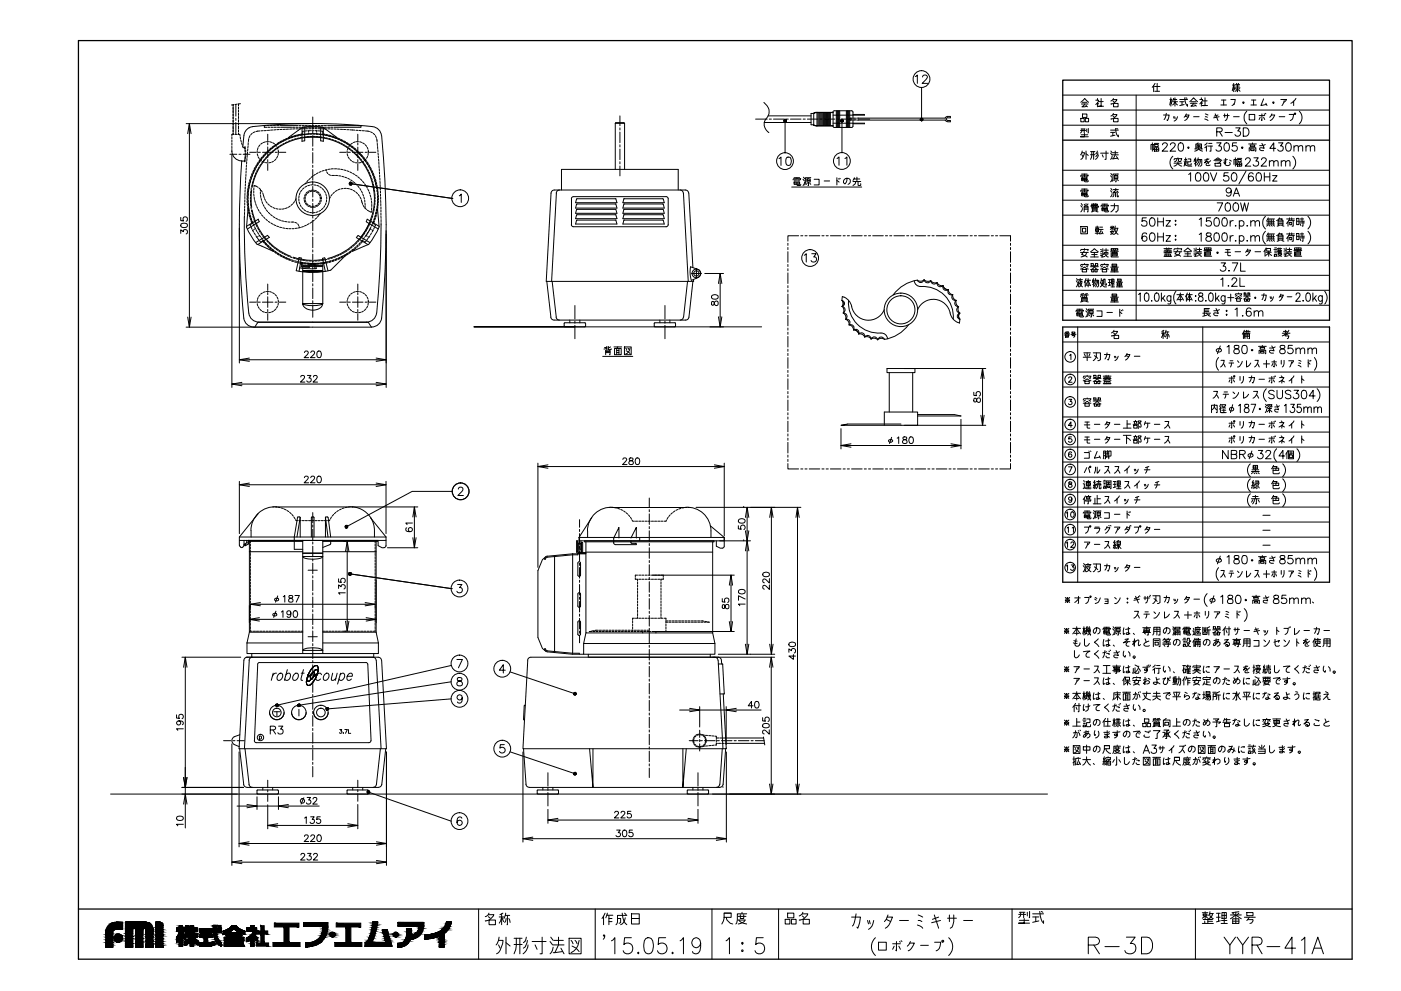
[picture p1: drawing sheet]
<svg xmlns="http://www.w3.org/2000/svg" width="420mm" height="297mm" viewBox="0 0 420 297" stroke-linecap="round" stroke-linejoin="round" font-family="sans-serif">
<path d="M23.5 12.2h382v275.3h-382zM318.7 24h80v72h-80zM318.7 42h80M318.7 98h80v76.5h-80zM23.5 272.5h382" fill="none" stroke="#000" stroke-width=".38"/>
<g fill="none" stroke="#000" stroke-width=".3">
<path d="M55.8 37.1h37M56.8 37.1v61M69.9 38.5v-.6v.8M69.9 31.4v.4M69.9 32.2v.6M69.9 33.1v.7M69.9 34.1v.6M69.9 35v.7M69.9 36v.6M69.9 36.9v.7M69.9 38.8v.8M69.9 39.8v.5"/>
<path d="M70.1 31.4l-.7 .1M70.7 31.3v3.5M70.7 35.4v.7M70.7 36.7v3.6M71.1 31.2l-.6 .1M71.5 37.8v.9M71.5 31.2v.5M71.5 32.1v.6M71.5 33v.6M71.5 34v.6M71.5 34.9v.6M71.5 35.9v.6"/>
<path d="M71.5 36.8v.6M71.5 39v.6M71.5 39.9v.4M72.1 31.1l-.7 .1M75.6 40l-.4 .4M76.5 39.5l-.6 .3M78 39.3l-1.2 .1M78.9 39.2h-.6M79.8 37.6h-.5v.6h.7M79.9 39.1l-.7 .1M80.1 37.6h.6M80.3 38.2h.7"/>
<path d="M80.8 39l-.6 .1M81.1 37.6h.6M81.3 38.2h.6M81.8 39h-.7M82 37.6h.6M82.2 38.2h.7M82.7 38.9l-.6 .1M83 37.6h.6M83.2 38.2h.6M83.7 38.8l-.7 .1M83.9 37.6h5.5M84.1 38.2h3.3"/>
<path d="M84.6 38.8h-.6M85.6 38.7l-.7 .1M86.5 38.7h-.6M87.5 38.7h-.6M87.7 38.2h.7M88.4 38.6l-.6 .1M88.7 38.2h.7M88.8 38.6h.6M89.6 37.6h.7M89.6 38.2h.7M89.7 38.6h.6M90.6 38.2l-.1 4.1 .8-.1"/>
<path d="M90.6 37.6h.7M90.6 38.2h.7M90.7 38.6h.6M90.7 38.2l-4.2 3M91.3 39.3h-.5v.4M91.4 38.1v4.1M91.6 37.6h.6M91.6 38.2h.6M91.6 38.6h.6M92.2 39.2l-.6 .1M92.5 39.2h.7M92.5 37.6h.7"/>
<path d="M92.5 38.2h.7M92.6 38.6h.6M92.6 39.2v.3M92.6 39.8v.3M93.5 37.6h.6M93.5 38.2h.6M93.5 39.2h.6M93.7 37l7.8 .2 7.1 .5a10.6 10.6 0 0 1 4.7 .9l.8 .9 .3 1.1M93.8 37l-6.8 .1a73.7 73.7 0 0 0-12.3 1.2l-1.1 1-.4 1.3M93.8 35.1v3.6M93.8 39.4v.6M94.1 38.5l-.6 .1"/>
<path d="M94.4 39.2h.7M94.4 37.6h.7M94.4 38.2h.7M94.5 38.5l.6 .1M95 39.2v.3M95 39.8v.3M95.4 37.6h.6M95.4 38.2h.6M95.4 39.2l.6 .1M95.4 38.6h.6M96.2 38.1v4.1l.8 .1v-4.1M96.3 39.3h.5v.4"/>
<path d="M96.3 37.6h.7M96.3 38.2h.7M96.4 38.6h.6M96.8 38.2l4.3 3M96.8 38.1l-3-.2-3.1 .2M97.3 37.6h.6M97.3 38.2h.6M97.3 38.6h.6M98.2 37.6h10.1h-1M98.2 38.2h.7M98.3 38.6h.6M99.2 38.2h.6"/>
<path d="M99.2 38.7h.7M100.2 38.7h.6M101.1 38.7h.7M102.1 38.7l.6 .1M103 38.8h.7M104 38.9h.6M104.9 38.9l1.5 .1M106.8 39l.6 .1M107.7 39.1l.6 .1M108.3 37.6v.6h-8.2M108.7 39.2h.6M109.6 39.3l1.2 .1"/>
<path d="M111.1 39.5l.6 .3M111.9 40l.5 .4M184.5 37h2.8M185.9 34.7v3M185.9 38.3v.7M185.9 39.6v3.2M226.6 35.7h3.5M229.1 30.7a3.2 3.2 0 0 1 .5 5.1 2.85 2.85 0 0 0 1 4M229.2 36.7h14M230.4 34.7h12.8M230.7 35.7h.6M232 35.7h3.1"/>
<path d="M235.4 36.2v9.6M235.8 35.7h.6M237.1 35.7h3.1M240.9 35.7h.6M242.1 35.7h3.2M243.2 34h.8v3.4h-.8zM245 37.6l-1-.2 .8 .4h5M245 33.8l-1 .2 .6-.3h5.2v4.1M245 33.8v3.8M245 37.6h4.8M245 33.8h4.8M245.3 33.8v3.8"/>
<path d="M245.6 33.8v3.8M245.9 33.8v3.8M245.9 35.7h.7M246.2 33.8v3.8M246.5 33.8v3.8M246.7 33.8v3.8M247 33.8v3.8M247.2 35.7h3.2M247.3 33.8v3.8M247.6 33.8v3.8M247.9 33.8v3.8M248.1 33.8v3.8"/>
<path d="M248.4 33.8v3.8M248.7 33.8v3.8M249 33.8v3.8M249.8 36.9h9.4v.2h-3.4M250.8 33.2v5M251 33.2v5M251 35.7h.7M251.2 33.2v5M251.4 33.2v5M251.6 33.2v5M251.8 33.2v5M252.3 35.7h3.2"/>
<path d="M252.5 36.2v9.6M253.8 33.2v5M254 33.2v5M254.2 33.2v5M254.4 33.2v5M254.6 33.2v5M254.7 35.7l.5 .3M254.8 33.2v5M254.9 35.5h.3l.1 .2M255 36h.6M255 35.4h.6M255.8 33.6v4.2l-.2 .3-5.4 .1-.4-.4"/>
<path d="M255.8 33.6l-.4-.4h-5.2l-.4 .4M255.8 34.3h3.4v.2h-9.4M255.9 36h.7M255.9 35.4h.7M256.1 35.7h.6M256.9 36h26.6l.7 .5M257.4 35.7h3.4M274.5 23l.6-.5v2.5M276.4 26.2v9.6M276.7 23.1l.4-.6h.6l.4 .5-.4 .8-1.2 1.2h1.7M284.2 35.3l-.4 .4 .4 .4M284.2 34.9l-.7 .5h-26.6"/>
<path d="M284.2 36.1h.8v.4h-.8M284.2 34.9h.8v.4h-.8M318.7 28.5h80M318.7 33h80M318.7 37.5h80M324 39.1h1.6M324.1 35.5h1v1h-1zM324.1 30.7l1.2-1.2 1.2 1.2M324.2 38.7h1.2M324.3 31.2h2M324.5 38.7l-.1 .8-.4 .3M324.6 30.7h1.4"/>
<path d="M324.6 34.2h1.4v1h-1.4zM325.1 38.7v1.1M325.3 31.2l-.8 .8 1.4-.2M325.5 35.5h1v1h-1zM325.7 31.6l.4 .4M325.9 38.7v.8M326.4 38.5l-.1 1.3M328.6 30h.9v.3l-.9 1M329.1 29.5v.5M329.5 31.2l-.4-.4v1.2M329.6 30.5h1.3M330.2 29.5v2.3h-.7h1.4"/>
<path d="M333.1 39.7h1.3M333.1 39h2.3M333.1 35.7h.2M333.1 31.2h.2M333.7 39.7v1M333.8 34.3h1.2a2.17 2.17 0 0 1-1.7 1.4M333.8 29.9h1.2a2.17 2.17 0 0 1-1.7 1.3M333.8 34.8l.4 .3M333.8 30.3l.4 .3M333.9 34l-.8 .8M333.9 29.5l-.8 .8M334 35.5h1.3v1h-1.3z"/>
<path d="M334 31h1.3v1h-1.3zM334.5 38.5a3.2 3.2 0 0 0 .9 2.5v-.5M334.9 38.5l.3 .2M340.7 28.5v67.5M346 25.7l-.4 .5M346.2 25.9h1.7M346.3 27.4h1.5M346.4 25l-.4 .7v1.8M347 25v2.4M348.9 34.5h1.7l-.3 1.3-.2 .3-.1-.1M349.8 34l-.7 1.8M350.8 29.8h.6"/>
<path d="M351.1 29.3v2.5M351.4 31.1l-.3-1.3-.3 1.7M351.6 31.5l.8-1 .7 1M351.6 30.5h1.5M351.9 29.8h1M351.9 35l.2 .5M352 29.5l-.4 .8M352.3 35l.2 .5M352.4 29.3v2.5M353.1 35a1.5 1.5 0 0 1-1 1.3M353.8 30.5h1.3M353.8 29.8h2.3"/>
<path d="M354.5 30.5v1M355.1 35.2l.4-.4 .8 .4M355.1 31.3l-1.3 .3M355.3 29.3a3.4 3.4 0 0 0 .8 2.5v-.5M355.6 34.5h1a2.3 2.3 0 0 1-1.3 1.6M355.6 29.3l.4 .2M355.8 34.1l-.3 .7M356.8 30.5l1.2-1.2 1.1 1.2M357 31h2M357.2 30.5h1.5M358 31l-.8 .8 1.3-.2M358 35h1.6"/>
<path d="M358.3 31.4l.5 .4M359.8 29.8h.8v.4l-.8 .9M360.3 29.3v.5M360.6 31l-.3-.4v1.2M360.8 30.2h1.2M361.3 35.7l1 .4M361.4 29.3v2.3h-.8h1.5M361.5 35l.6 .2M361.5 34.1l.8 .4M364.4 34.1l.9 2M364.9 39.5l1.4-.1 .3-.4-.3-.6-1.4-.1v2.5M365.3 34.5l-1.2 .3"/>
<path d="M365.6 35l-1.6 .3M365.7 39.5l.9 1.3M366.1 31.5h1.7M366.3 30h1.4M367 30v1.5M367 34.6h1.6M367.3 34.1v1.1M367.4 39.7h2.2M368.1 34.1l-.2 1.6-.5 .4M369.1 29.8h1.3l-.3 1.3M369.6 25.5h.7M369.9 35h1.7"/>
<path d="M370 31.3l.1-.2-.6 .5M370 25v2.5M370.3 26.9l-.3-1.4-.4 1.7M370.4 26.3h1.5M370.5 25.4h1.3M370.6 38.3h1.3l-.7 1a.84 .84 0 0 1 .6 1.3 .84 .84 0 0 1-1.4-.3M370.6 25.8h1.1M370.6 26.6l.2 .2M370.8 27l-.4 .4M370.8 25l.2 .4M371.1 25.4l-.1 2.1M371.5 27l.4 .4"/>
<path d="M371.5 25l-.3 .4M371.7 26.6l-.2 .2M372.9 38.3h.8a1.32 1.32 0 0 1 .9 1.3 1.32 1.32 0 0 1-.9 1.2h-.8zM373.9 33.3a2.63 2.63 0 0 0 0 3.8M374.6 34.3h1.7v1.7h-1.7zM375.1 31.5h1.7M375.3 30h1.3M375.9 30v1.5M377.6 34.6h1.7M377.9 35.2l-.3 .6M378.4 34.1v2l-.1-.1M379 29.6l-.9 2 1.7-.3"/>
<path d="M379 35.2l.3 .6M379.1 34.1l.2 .2M379.5 34l.1 .1M379.6 31l.4 .6M380.8 35.2l.5-.7h1a2.46 2.46 0 0 1-1.4 1.6M381.5 34.1l-.2 .4M383.6 35h1.7M384.1 29.8h1.7l-.7 .8M385.1 30.2l-.6 1.4M386.6 34.3h1.4a1.57 1.57 0 0 1-1 1.8M387.1 31l.9-.7v1.3M388.6 29.5l-.6 .8"/>
<path d="M389.7 33.3a2.63 2.63 0 0 1 0 3.8M56.3 40.1l.5-3 .5 3M68.9 46.2h2.1M69.5 44.8a3.2 3.2 0 0 0 3.8 3.5M69.5 41v.6M69.5 42v.6M69.5 42.9v.6M69.5 43.9v.6M69.5 46.5v69.6M70.1 40.3h-.6v.4M70.4 40.3h.7M71.4 40.3h.5l.1 .4"/>
<path d="M71.7 46.2h.6M72 41l.1 .7M72.2 42l.2 .6M72.5 42.9l.2 .6M72.5 48.2a279.6 279.6 0 0 0 .6 47.1M72.8 43.8l.1 .5h.4M72.9 46.2h2.1M73.1 40.7l-.3 3.2M73.3 47.9v.4M73.3 44.3l.1 .4M73.3 44.3l.2-.3 .1 .7M73.4 45l.1 .6"/>
<path d="M73.4 58.9v.6M73.4 59.9v.6M73.5 58l-.1 .6M73.5 57v.6M73.5 46.9l-.1 .6M73.5 45.9v.7M73.6 56.1l-.1 .6M73.6 47.9l-.2 .6-.1-.2M73.6 55.1v.6M73.6 45l.1 .6M73.6 54.2v.6M73.7 46.9l-.1 .6"/>
<path d="M73.7 53.2v.6M73.7 45.9v.7M73.8 52.3l-.1 .6M73.8 51.3v.6M73.9 50.3l-.1 .7M73.9 49.4v.7M74 48.4l-.1 .7M74.1 47.5l-.1 .6M74.1 59.3v.6M74.2 46.5l-.1 .7M74.2 58.3l-.1 .7M74.2 45.6v.6"/>
<path d="M74.2 57.4v.6M74.3 59.7v.6M74.3 44.6l-.1 .7M74.3 58.7v.6M74.4 57.8l-.1 .6M74.4 56.4l-.2 .7M74.4 58.9v.7M74.4 43.7l-.1 .6M74.4 59.9l.1 .7M74.5 42.8l-.1 .6M74.5 58v.6M74.5 56.8l-.1 .6"/>
<path d="M74.5 55.5l-.1 .6M74.6 57.1l-.1 .6M74.6 41.5l-.1 .9M74.7 55.9l-.2 .6M74.7 56.1l-.1 .6M74.7 54.6l-.1 .6M74.9 54.9l-.2 .7M74.9 45.6h1.9M74.9 55.2l-.1 .6M75 40.7l-.3 .5M75 53.7l-.2 .6M75.1 59.1v.6"/>
<path d="M75.1 54l-.1 .6M75.2 54.3l-.2 .6M75.2 58.1l-.1 .7M75.3 57.2l-.1 .6M75.3 52.8l-.2 .6M75.4 56.3l-.1 .6M75.4 53.4l-.1 .5M75.4 53.1l-.2 .6M75.5 57l-.2 2.2 .2 3M75.6 55.3l-.1 .6M75.6 56.2a18.5 18.5 0 0 1 18.7-15.1 18.5 18.5 0 0 1 17.8 16.1M75.7 51.9l-.3 .6"/>
<path d="M75.8 52.2l-.3 .6M75.8 52.5l-.2 .6M75.8 54.4l-.1 .6M76.1 51l-.3 .6M76.1 58.2l.1 .6M76.1 57.2v.7M76.1 51.6l-.2 .6M76.1 56.3v.7M76.1 53.5l-.2 .6M76.1 51.4l-.2 .5M76.2 56v-.4l1.2 .5M76.2 59.2l.1 .6"/>
<path d="M76.4 52.6l-.2 .6M76.5 50.2l-.3 .5M76.6 50.7l-.3 .6M76.6 50.5l-.3 .6M76.8 51.7l-.2 .6M77 49.9l-.3 .5M77 49.4l-.3 .5M77 49.7l-.3 .5M77.2 45.1l-.1 .7M77.2 46.1l.1 .6M77.2 50.9l-.2 .5M77.4 44.3l-.2 .5"/>
<path d="M77.4 47l.4 .6M77.5 45.6h.6M77.5 48.5l-.4 .6M77.5 49.1l-.3 .5M77.5 48.9l-.3 .5M77.7 56.4l.4 .4M77.7 50.1l-.3 .5M78 43.4l-.4 .6M78 47.8l.4 .4M78 48.2l-.3 .4M78 48.3l-.3 .5M78 47.8l-.3 .5"/>
<path d="M78.1 57.6v.6M78.1 56.8v.5M78.1 58.6l.1 .6M78.3 49.2l-.4 .6M78.3 57.1l.3 .5M78.3 59.5l.2 .6M78.6 47.5l-.4 .5M78.6 47l-.4 .5M78.7 42.9l-.5 .3M78.7 48.4l.6 .3M78.7 45.6h3.2M78.8 48.4l-.4 .6"/>
<path d="M78.8 57.9l.4 1.3M79.2 46.8l-.4 .5M79.2 46.3l-.3 .5M79.3 59.5l.3 .6M79.4 47.7l-.4 .5M79.6 42.5l-.6 .2M79.6 48.7l.6 .1M79.9 46.1l-.5 .5M79.9 45.6l-.5 .5M79.9 42.5h.6M80 47l-.4 .5M80.3 40.2v1.9"/>
<path d="M80.3 42.8v.6M80.3 44v3.2M80.3 47.9v.6M80.3 49.1v2M80.5 45.4l-.4 .5M80.6 45l-.5 .4M80.7 46.3l-.5 .5M80.8 42.5l.7 .2M81.2 48.7l-.7 .1M81.3 44.8l-.5 .4M81.3 44.3l-.5 .5M81.4 45.6l-.5 .5"/>
<path d="M81.8 42.8l.5 .3M82 44.2l-.5 .4M82 48.3l-.5 .3M82.1 45l-.5 .4M82.1 43.7l-.5 .5M82.5 43.4l.4 .4M82.5 45.6h.7M82.7 43.6l-.5 .4M82.7 47.7l-.4 .4M82.8 44.4l-.5 .4M82.9 43.2l-.6 .4M83.1 44.1l.2 .6"/>
<path d="M83.3 46.9l-.4 .5M83.4 45l.1 .6M83.5 45.9l-.2 .7M83.5 45.6h.1M83.6 43.1l-.6 .3M83.6 43.9l-.5 .4M83.6 42.7l-.5 .3M83.8 45.6h1.9M84.4 42.6l-.6 .3M84.4 43.4l-.5 .3M84.5 42.2l-.6 .3M85.2 42.2l-.5 .3"/>
<path d="M85.3 42.9l-.6 .3M85.3 41.8l-.5 .3M86.1 41.8l-.6 .3M86.1 42.5l-.5 .3M86.2 41.4l-.6 .3M87 41.4l-.6 .3M87 42.1l-.6 .3M87.1 41.1l-.6 .2M87.9 41.1l-.6 .2M87.9 41.8l-.6 .3M88 40.8l-.6 .2M88.8 40.9l-.6 .1"/>
<path d="M88.8 59.6l-.3 .5M88.8 41.5l-.6 .3M88.9 40.5l-.6 .2M89.6 59.6v.6M89.7 58.6l-.1 .7M89.7 40.7l-.6 .1M89.8 41.3l-.7 .2M89.9 40.3l-.7 .1M90 57.8l-.2 .5M90.5 57l-.3 .5M90.6 40.1l-.4 .1M90.6 40.4l-.6 .2"/>
<path d="M90.7 41.2h-.6M90.8 40v.4M91.2 56.3l-.5 .4M91.3 59.1l-.1 .6M91.6 59.1l-.1 .6M91.6 58.2l-.3 .6M91.6 40.3l-.6 .1M91.6 41l-.6 .1M91.8 54.8l-.3 .3M91.9 58.2l-.3 .6M92 55.8l-.6 .3M92.2 57.5l-.4 .5"/>
<path d="M92.4 54.1l-.4 .5M92.5 40.2l-.6 .1M92.6 41h-.6M92.7 57.6l-.6 .4M92.9 55.5l-.6 .2M92.9 40.9h.6M93.1 57.1l-.6 .2M93.1 53.4l-.5 .5M93.5 40.2h-.6M93.5 57.3l-.6 .2M93.8 40.2h.6M93.8 52.8l-.5 .4"/>
<path d="M93.8 40.7v3.1M93.8 44.5v.6M93.8 45.7v3.2M93.8 49.5v.7M93.8 50.8v3.2M93.8 54.6v.7M93.8 55.9v3.2M93.8 59.7v.6M93.8 55.4h-.6M93.9 57.3l.6 .1M93.9 40.9h.6M94 57h-.6"/>
<path d="M94.1 55.4l.6 .1M94.3 57l.6 .2M94.6 52.3l-.5 .3M94.8 40.2l.6 .1M94.8 57.5l.5 .4M94.8 41h.6M95 55.6l.6 .2M95.2 57.4l.5 .4M95.4 51.8l-.5 .3M95.5 58.1l.4 .5M95.7 40.3l.6 .1M95.8 41l.6 .1"/>
<path d="M95.9 56l.5 .3M95.9 58.1l.3 .5M96 58.9l.1 .7M96 59.9l-.1 .6M96.1 59.6h.1M96.3 58.9l.1 .7M96.3 51.4l-.6 .3M96.3 59.9l-.1 .6M96.4 41.2l-3-.2-2.2 .2M96.4 59.6h.1M96.6 56.5l.5 .5M96.6 40.4l.7 .1"/>
<path d="M96.7 41.1l.7 .1M96.8 40v.4M97 40.1l.4 .1M97.2 51.1l-.6 .2M97.3 57.2l.3 .6M97.6 40.6l.6 .1M97.6 41.3l.7 .2M97.7 58.1l.2 .5M97.7 40.3l.7 .1M97.8 50.9l.1 .3M97.9 59.9v.6M97.9 58.9l.1 .7"/>
<path d="M98 51.5l.3 .5M98.1 50.9l-.6 .1M98.5 40.8l.6 .2M98.6 41.5l.6 .2M98.6 52.3l.5 .2M98.7 40.5l.6 .2M99 50.7l-.6 .1M99.1 59l-.3 .6M99.4 41l.6 .2M99.5 52.6h.8M99.5 41.8l.6 .2M99.6 40.8l.6 .2"/>
<path d="M99.6 58.3l-.3 .4M100 50.6h-.7M100.3 50.6h.7M100.3 41.3l.7 .2M100.3 57.6l-.4 .4M100.4 42.1l.6 .2M100.5 41l.6 .3M100.6 52.6h.6M101.1 57l-.5 .4M101.2 41.7l.6 .2M101.2 50.6l.7 .1M101.3 42.5l.6 .2"/>
<path d="M101.4 41.4l.6 .3M101.6 52.7l.6 .1M101.9 45.6h1.9M102 56.7l-.6 .2M102.1 42.1l.5 .2M102.1 42.9l.6 .3M102.2 50.7l.6 .2M102.2 41.8l.6 .3M102.5 52.8l.6 .2M102.9 56.5l-.6 .1M102.9 42.5l.6 .3M103 43.3l.5 .3"/>
<path d="M103.1 42.2l.6 .3M103.1 50.9l.6 .2M103.2 56.5h.7M103.4 53.1l.6 .2M103.8 43l.5 .3M103.8 43.8l.5 .4M103.9 42.7l.6 .3M104 51.2l.6 .2M104.1 45.2v.6M104.1 46.1l.2 .7M104.2 56.5l.6 .1M104.3 53.4l.5 .3"/>
<path d="M104.4 44.3l-.2 .5M104.4 47l.4 .6M104.4 45.6h.7M104.6 44.3l.5 .4M104.6 43.4l.5 .4M104.7 43.2l.5 .4M104.9 51.5l.6 .3M105 43.5l-.4 .5M105 47.8l.4 .4M105.1 56.7l.6 .3M105.1 53.9l.5 .3M105.1 55l30.7 4.5"/>
<path d="M105.4 44l.5 .4M105.4 44.9l.5 .4M105.5 43.7l.5 .4M105.7 42.9l-.5 .4M105.7 48.4l.6 .3M105.7 45.6h3.2M105.8 52l.5 .3M105.9 54.5l.5 .3M106 57.1l.5 .3M106.1 45.5l.5 .4M106.1 44.6l.5 .4M106.2 44.3l.6 .5"/>
<path d="M106.6 52.5l.5 .3M106.6 42.5l-.6 .2M106.6 48.8h.6M106.7 55l.4 .5M106.8 57.6l.4 .5M106.8 46.2l.5 .4M106.8 45.2l.5 .4M106.9 42.5h.6M107 45l.4 .4M107.3 40.2v2M107.3 42.8v.6M107.3 44.1v3.1"/>
<path d="M107.3 47.9v.6M107.3 49.1v2M107.3 55.7l.4 .5M107.3 53l.6 .4M107.4 58.3l.4 .5M107.5 46.8l.4 .5M107.5 45.9l.4 .5M107.6 45.6l.5 .5M107.9 42.5l.5 .2M107.9 56.5l.3 .5M108 59.1l.3 .5M108.1 53.7l.4 .4"/>
<path d="M108.1 47.6l.4 .5M108.1 46.6l.5 .4M108.1 48.7l-.6 .1M108.3 46.3l.4 .5M108.4 59.9l.4 1.4M108.4 57.3l.3 .6M108.7 48.3l.4 .5M108.7 54.3l.5 .5M108.7 42.8l.6 .4M108.8 47.3l.4 .5M108.8 58.2l.2 .6M109 47l.3 .5"/>
<path d="M109 48.3l-.6 .3M109.1 59.1l.2 .6M109.2 49.1l.4 .5M109.3 55.1l.4 .5M109.4 48.1l.4 .5M109.5 43.4l.4 .5M109.5 45.6h.6M109.5 47.8l.4 .5M109.6 48.2a19.5 19.5 0 0 0-31.6 0M109.6 48.2l.3 .5M109.7 47.7l-.4 .4M109.8 49.9l.3 .5"/>
<path d="M109.9 55.9l.3 .5M109.9 48.8l.4 .6M110.1 48.5l.3 .6M110.1 44.1l.2 .6M110.1 48.9l.3 .6M110.2 50.7l.4 .6M110.2 46.9l-.3 .5M110.3 56.7l.3 .6M110.4 49.6l.3 .6M110.4 45.9l-.1 .7M110.4 45l.1 .6M110.5 45.6h.1"/>
<path d="M110.6 49.3l.3 .6M110.6 49.7l.3 .6M110.7 51.6l.2 .6M110.7 57.6l.2 .5M110.8 45.6h1.9M110.9 50.5l.3 .5M111 58.5l.2 .6M111.1 52.5l.2 .6M111.1 50.2l.3 .5M111.1 50.6l.3 .5M111.3 59.4l.1 .6M111.3 51.3l.3 .6"/>
<path d="M111.4 53.4l.2 .5M111.5 51l.3 .6M111.5 51.4l.2 .6M111.7 54.2l.2 .7M111.7 52.2l.3 .6M111.9 52.3l.2 .6M111.9 51.9l.2 .6M112 55.2l.1 .6M112 53.1l.3 .6M112.1 57.2a17.3 17.3 0 0 1-.1 5.8M112.2 56.1l.1 .6M112.2 53.2l.2 .6"/>
<path d="M112.3 52.8l.2 .6M112.3 57l.1 .7M112.3 54l.2 .6M112.4 58l.1 .6M112.5 54.1l.2 .6M112.5 58.9v.7M112.5 59.9v.7M112.6 40.7l.2 .5M112.6 54.9l.1 .6M112.6 53.7l.2 .6M112.7 55l.1 .6M112.8 55.8l.2 .8"/>
<path d="M112.8 54.6l.2 .6M112.9 55.9l.2 .7M112.9 41.5l.2 1.1M113.1 55.5v.6M113.1 56.9v.6v-.5M113.1 43l.1 .6M113.2 58.4v-.6v.7M113.2 43.9l.1 .6M113.2 56.4l.1 .7M113.3 59.7v.6v-.6M113.3 58.8v.6M113.3 44.8l.1 .7"/>
<path d="M113.4 45.8v.7M113.4 57.4v.6M113.4 46.8l.1 .6M113.4 58.3l.1 .7M113.5 59.3v.6M113.5 47.7l.1 .7M113.6 48.7l.1 .6M113.7 49.6v.7M113.7 50.6l.1 .6M113.8 51.5v.6M113.9 52.5v.6M113.9 53.4v.6"/>
<path d="M113.9 54.4l.1 .6M114 55.3v.6M114 56.3l.1 .6M114.1 57.2v.6M114.1 58.2v.6M114.2 59.1v.6M114.5 40.7a276.6 276.6 0 0 1 0 54.6M137.7 58.7l.6-.5v2.5M166.3 57a.99 .99 0 0 0-1 .9l-1.5 26.4h44.2v-.6M166.3 57h39.3M166.9 57.9l-1.5 26.4M167.8 57a.99 .99 0 0 0-1 .9"/>
<path d="M168.4 57v-6.2h35v6.2M171.4 59.6v7.8M172.9 59.6h11.8l.3 1.2h-12.4zM184.5 50.8v-13.8l.2-.2h2.4l.2 .2v13.8M185.9 43.4v.6M185.9 44.7v3.2M185.9 48.5v.6M185.9 49.8v2.9M187.1 59.6h11.8l.3 1.2h-12.4zM200.4 59.6l-.2-.5-.4-.2h-27.8l-.5 .2-.1 .5M200.4 59.6v7.8M203.9 57a.99 .99 0 0 1 1 .9"/>
<path d="M205 57.9l1.4 26.4M205.5 57a.99 .99 0 0 1 1 .9l1.3 22.3M233.6 47.6l.6-.5v2.5M236 47.2a.86 .86 0 0 1 1.2 .4 1.28 1.28 0 0 1-.9 2 1.69 1.69 0 0 1-.3-2.4zM237.4 56.1h21M237.8 53.9l.2-.3h2.1l-.1 .3M238.2 54.6h1.6v.7h-1.6zM238.2 54.9h1.6M238.2 54.2h.5M238.2 53.9h.5M238.2 53.3h1.6M239 54.6l.2 1h.8l.1-.3"/>
<path d="M239 53.3v.9M239.3 54.2h.5M239.3 53.9h.5M240.8 53.7l.4 .5M240.9 53.1l.4 .5M241.3 54.6l-.5 1M242 53.7h1v.9h-1zM242 54.1h1M242.1 54.9l-.3 .4M242.4 53.4l-.2 .3M242.5 54.6v1h-.2M242.9 54.9l.2 .4"/>
<path d="M243.1 53.3h-1.6v1.5l-.2 .6M244.2 53.7h1.4v1.7h-1.4M247.2 54.2h1.6M251 54.1l.7 .5M251 53.3v2.1M251 47.5l.6-.5v2.5M251.5 53.6l.2 .1M251.8 53.4l.2 .2M253.4 47.5l.6-.5v2.5M254 53.4a1.5 1.5 0 0 1-.7 1.7 1.04 1.04 0 0 1 .2-1.5 1.04 1.04 0 0 1 1.5 .3v.7l-.7 .7M255.8 54.4h2.3M256.1 53.7l-.3 .4"/>
<path d="M256.2 53.3l-.1 .4h1.7M256.7 54.4l-.2 .6-.7 .6M257 53.1v1.3M257.3 54.4v1.1h.8v-.5M318.7 51h80M318.7 55.5h80M324 57.3l.2-.3h2.2l-.2 .3M324 52.8l.2-.3h2.2l-.2 .3M324.2 40.4h2M324.4 58h1.6v.7h-1.6zM324.4 53.5h1.6v.7h-1.6zM324.4 58.3h1.6"/>
<path d="M324.4 57.7h.5M324.4 57.3h.5M324.4 56.7h1.6M324.4 53.8h1.6M324.4 53.2h.5M324.4 52.8h.5M324.4 52.2h1.6M324.5 45.8h.7a2.24 2.24 0 0 1-1.1 2M324.5 46.4l.2 .5M324.6 45.3l-.6 1.1M325.2 40v1h-1.2h2.4M325.2 58l.2 1h.8l.2-.3"/>
<path d="M325.2 53.5l.2 1h.8l.2-.3M325.2 52.2v1M325.2 56.7v1M325.6 57.7h.4M325.6 57.3h.4M325.6 53.2h.4M325.6 52.8h.4M325.7 46.1l.7 .5M325.7 45.3v2.5M327.1 46.4h1.3M327.1 45.4h1.3M327.4 45.4l-.1 1.7-.2 .7"/>
<path d="M328 45.4v2.4M329.1 45.3l-.5 .8M329.3 45.8l-.7 1.1M329.4 46.4l-.3 .9-.6 .5M330.1 45.9h2.3M330.6 46.4l.3 .7M331.7 45.3v2.5h-.3M333.1 45.9l.4 .5M333.1 57.2l.4 .5M333.1 52.7l.4 .5M333.1 45.3l.4 .5M333.1 56.5l.4 .5"/>
<path d="M333.1 52l.4 .5M333.5 46.8l-.4 1M333.5 58l-.4 1M333.5 53.5l-.4 1M333.5 46.4h1.9M333.7 45.8h1.6M333.9 56.8h1.5M334 57.8v1l-.3 .2M334.2 52.6h1v.9h-1zM334.2 53.1h1M334.3 53.8l-.3 .4M334.4 40.5l-1.3 .3"/>
<path d="M334.5 45.3v1.1l-.7 1.2M334.5 57.8v1.2M334.6 56.5a1.03 1.03 0 0 1-.7 1.2l1.3-.2M334.6 52.3l-.2 .3M334.7 53.5v1h-.2M334.8 46.9l.6 .9M335 57.2l.4 .5M335.1 57.8v1.2h.3v-.3M335.1 53.8l.3 .4M335.1 47.4l-1.6 .2M335.4 52.2h-1.6v1.6l-.3 .5M345.2 44.8v-1.5h.8v1.5h-.2"/>
<path d="M345.6 42.8v2.5M346.2 44.3h1.3v1h-1.3zM346.2 44.8h1.3M346.2 43h1.3M346.3 43.3h1v.7h-1zM346.8 44.3v1M348.6 43.4l.5-.6h.5l.5 .5-.4 .8-1.2 1.2h1.7M351 43.4l.1-.4 .4-.2 .8 .2a.81 .81 0 0 1-.2 1.1l-1.2 1.2h1.7M351.7 46.8a2.54 2.54 0 0 0 0 3.8M352.1 47.9l.1-.3h2.2l-.2 .3M352.1 48.9h2.3M352.9 47.7l-.3 .7-.4 .1"/>
<path d="M353.3 48.9l.3 .5 .8 .4M353.3 48.5a1.31 1.31 0 0 1-1.2 1.3M353.3 47.3v.3M353.4 47.7l.2 .7h.5l.1-.3M353.6 42.9a.8 .8 0 0 1 1.2 .4 1.26 1.26 0 0 1-.8 2 1.6 1.6 0 0 1-.4-2.4zM355.1 48.3h1M355.2 49.1a2.24 2.24 0 0 0 2.2 .7M355.2 48.7l-.1 1.1M355.2 47.8h.7M355.6 48.8h.5M355.6 47.3v2.2M356.3 47.6h.8v.9h-.9l.1 1h.9v-.5"/>
<path d="M356.5 52.3l.6-.5v2.5M358.2 47.6v.4h.7M358.2 48l-.1 .5M358.3 44.6h2.3M358.5 47.3v2.5M358.6 44.6v-1.4h1.7v1.4M358.8 44.3l.7-.5 .7 .5M358.8 43.8h1.4M358.8 51.9a.78 .78 0 0 1 1.2 .4 1.23 1.23 0 0 1-.8 2 1.32 1.32 0 0 1-.6-2zM358.8 48.7l-.6 .4M359 43.4l.2 .2M359.2 47.8h1.2v1.7l-.5 .3"/>
<path d="M359.3 42.8l-.3 .4M359.4 47.3l-.5 1.2M359.5 44.6l1.1 .7M359.5 44.3a1.17 1.17 0 0 1-1.2 1M359.5 43.3v1.2M359.6 47.8l-.2 .9-.5 .8M359.9 43.4l-.1 .2M360 47.8v.7l-.6 1.3M361.2 51.9a.78 .78 0 0 1 1.2 .4 1.24 1.24 0 0 1-.8 2 1.32 1.32 0 0 1-.6-2zM361.8 44v1.3M362 43.7l-.7 .6M362 42.8l-.7 .7"/>
<path d="M362.1 47.5l-.8 1.3 .9-.5 .2 .8M362.3 43.8h1.3M362.5 43h1M362.6 47.6l-1.3 .4M363 51.8l1 2.5 .9-2.5M363.1 48.1l-1.4 1 .2 .5 1-.1M363.2 43.8v1.5h-.4M364.1 48.1l1.1-.8 1.2 .8M364.4 49h1.7v.8h-1.7zM364.4 48.2h1.7l-.5 .7-.5 .1M364.7 47.9h1M364.9 42.8h1.3l-.7 .9a.83 .83 0 0 1 .6 1.4 .83 .83 0 0 1-1.4-.3"/>
<path d="M367.4 42.9a.8 .8 0 0 1 1.2 .4 1.26 1.26 0 0 1-.8 2 1.6 1.6 0 0 1-.4-2.4zM367.6 47.5v1.3l-.4 .2-.1-.3 .1-.2 .4 .2-.2 .6a.97 .97 0 0 0 1.5 0l-.1-.6M368.1 47.8l-1 .2M368.3 51.8h-1.2l-.1 1.1a.89 .89 0 0 1 1.4 0 .89 .89 0 0 1-.2 1.3 .89 .89 0 0 1-1.3-.4M368.8 48l.5 .3M369.3 57.1a.78 .78 0 0 1-1.1 .7 .78 .78 0 0 1-.3-1.2 .78 .78 0 0 1 1.2 .1 1.74 1.74 0 0 1-.6 2.1l-.6-.1-.1-.3M369.6 51.9a.78 .78 0 0 1 1.2 .4 1.18 1.18 0 0 1 .1 1.4 1.18 1.18 0 0 1-1.3 .5 1.88 1.88 0 0 1 0-2.3zM369.9 58.8l.9-2.5 1 2.5M370.1 49.3v-1.5h.8v1.5h-.2M370.2 58h1.2M370.5 47.3v2.5M370.9 42.8h-1.2l-.1 1.1a.88 .88 0 0 1 1.3 0 .88 .88 0 0 1-.2 1.3 .88 .88 0 0 1-1.3-.4"/>
<path d="M371.1 48.8h1.3v1h-1.3zM371.1 49.3h1.3M371.1 47.5h1.3M371.2 47.8h1v.7h-1zM371.8 48.8v1M373.5 47.9l.5-.6h.5l.5 .5-.4 .8-1.1 1.2h1.6M373.7 51.3l-2.2 3.8M374.5 43.2h2.3M374.6 45.3v-1h2v1h-.1M375 43.5h1.3v.5h-1.3zM375.1 44.6h1v.5h-1zM375.6 42.8v.4"/>
<path d="M375.8 52.2a.7 .7 0 0 0-1-.3 1.39 1.39 0 0 0 .4 2.4 .78 .78 0 0 0 .7-.8 .78 .78 0 0 0-.7-.8 .78 .78 0 0 0-.8 .8M376 47.3h1.3l-.7 1a.82 .82 0 0 1 .7 1.3 .82 .82 0 0 1-1.5-.3M377 51.9a.78 .78 0 0 1 1.2 .4 1.24 1.24 0 0 1-.8 2 1.32 1.32 0 0 1-.6-2zM378.3 47.9l.5-.6h.5l.5 .5-.4 .8-1.2 1.2h1.6M378.4 43l.7 1.5-1.2-.2-.1 .5 .5 .3h.7M379.2 51.8v2.5M379.2 53h1.6M379.5 43.3l-1.7 .4M380.7 48.6l.6-.5 .6 .2 .1 1.5M380.7 48.1v1.7M380.8 51.8v2.5M381.7 52.6h1.3l-1.3 1.7h1.3"/>
<path d="M382 48.6l.6-.5 .6 .2 .1 1.5M382.6 44.5h-1.8l1.2-1.7v2.5M383.4 42.8h1.4l-.8 .9a.84 .84 0 0 1 .7 1.4 .84 .84 0 0 1-1.5-.3M384.2 48.6l.6-.5 .7 .2 .1 1.5M384.2 48.1v1.7M385.6 48.6l.6-.5 .5 .2 .2 1.5M385.9 42.9a.8 .8 0 0 1 1.2 .4 1.26 1.26 0 0 1-.8 2 1.55 1.55 0 0 1-.4-2.4zM387.7 46.8a2.54 2.54 0 0 1 0 3.8M388.1 44.1l.5-.4h.7l.1 1.6M388.1 43.7v1.6M389.4 44.1l.6-.4h.6l.1 1.6M391.7 44.1a.86 .86 0 0 1 1.1-.4l.2 1.6"/>
<path d="M391.7 43.7v1.6M393 44.1a.86 .86 0 0 1 1.2-.4l.1 1.6M54.2 69.9v-1l.8 .5a.66 .66 0 0 1 1-.4 .66 .66 0 0 1-.2 1.1M54.2 65.2v.9l.9 .1a.7 .7 0 0 1-.1-1 .7 .7 0 0 1 1.1 .1 .7 .7 0 0 1-.3 1M54.3 67.2l.8-.3a.85 .85 0 0 1 1.1 .8 1.08 1.08 0 0 1-1.1 .5 1.08 1.08 0 0 1-.9-.7zM71.8 68.3v40.5M73.3 65a261.3 261.3 0 0 0 1.3 28.8M73.3 64.6v.5M73.3 62.7v.6M73.3 63.7v.6M73.4 60.8v.6M73.4 61.8l-.1 .6"/>
<path d="M73.9 68l1.4 2.7 1.8 2.5M74.1 60.3l.1 .6M74.2 61.2v.6M74.3 62.2l.2 1M74.3 60.6l.1 .6M74.4 62.8l-.5 5.2M74.4 61.6l.1 .6M74.5 60.8v.7M74.5 61.8l.2 1.4M74.5 63.5l.2 .6M74.5 62.5l.2 .8M74.7 64.4l.2 .7"/>
<path d="M74.7 63.7l.2 .6M74.8 63.5l.2 .6M75 64.6l.1 .6M75 64.4l.2 .6M75 65.4l.2 .6M75.1 60v.7M75.2 61v.7M75.3 61.9v.7M75.3 65.5l.1 .6M75.3 65.3l.2 .6M75.3 66.3l.2 .6M75.3 67.2l-.3 .3 .2 .4"/>
<path d="M75.3 68.1l.3 .6M75.4 62.9l.1 .6M75.6 66.4l.1 .4M75.6 66.2l.2 .6M75.6 63.9l.2 .5M75.6 63a18.5 18.5 0 0 0 11.7 13.8M75.8 64.8l.2 .6M75.8 66.9l-.2 .2M75.9 67.1l.3 .6M76.1 68.9l-.3 .1 .3 .6M76.1 65.7l.2 .6M76.2 69.8l.4 .6"/>
<path d="M76.4 68l.2 .6-.3 .1M76.4 60.1l.2 .6M76.4 66.6l.3 .6M76.7 61l.2 .6M76.7 70.6l.4 .6M76.8 68.8l.3 .6M76.8 67.5l.3 .5M77 61.9l.2 .6M77.1 73.2l4.8 2.1M77.2 69.7l.4 .5M77.2 68.3l.4 .5M77.2 71.4l.4 .5"/>
<path d="M77.3 71l-.3 .1M77.4 62.8l.3 .5M77.4 65.7l.3 .7-3.5 2.2M77.5 65.7l-3.6 2.1M77.7 69.1l.3 .6M77.8 70.5l.3 .5M77.8 72.2l.3 .4 .3-.2M77.8 70.6l-.2 .2M77.9 63.6l.4 .5M78.3 69.9l.3 .6M78.3 71.2l.4 .5M78.4 64.4l.5 .4"/>
<path d="M78.6 60.4l.2 .6M78.8 70.7l.4 .5M78.8 72.4l.5 .5M78.9 72l.4 .4M78.9 61.3l.3 .6M79 72.2l.8 .9M79 72l-.3 .2M79.1 65l.4 .5M79.4 62.1l.3 .6M79.4 71.5l.4 .4M79.5 73.1l.4 .4M79.5 72.7l.5 .5"/>
<path d="M79.7 65.7l.5 .4M79.7 60.4l.4 .5M79.8 73.2l.2 .2M79.9 62.9l.3 .5M80 72.2l.5 .5M80.1 73.8l.5 .4M80.2 73.4l.5 .4M80.2 73.6l.5 .4M80.3 61.1l.5 .5M80.5 66.4l.5 .3M80.5 63.6l.4 .5M80.7 72.9l.4 .4"/>
<path d="M80.8 71.2l-.6-.7-3.5 2.2M80.8 71.1l-3.5 2.2M80.8 74.4l.5 .4M80.9 74l.5 .4M80.9 74.3l.5 .3M81.1 61.7l.5 .4M81.1 64.3l.5 .4M81.3 66.9l.5 .3M81.4 73.5l.5 .4M81.6 75l.5 .4M81.6 74.6l.5 .4M81.7 74.9l.5 .3"/>
<path d="M81.9 64.9l.6 .3M81.9 62.2l.6 .3M82.1 74.1l.5 .5M82.1 67.3l.6 .3M82.4 75.6l.5 .4M82.4 75.2l.5 .4M82.5 75.4l.5 .4M82.7 65.4l.6 .3M82.8 62.5l.6 .2M82.8 74.7l.6 .4M83 67.7l.6 .3M83.1 76.1l.6 .4"/>
<path d="M83.2 75.8l.5 .3M83.2 76l.6 .3M83.6 65.8l.5 .3M83.6 75.3l.6 .3M83.7 62.7h.7M83.8 68.1l.6 .1M83.9 76.6l.6 .3M84 76.3l.5 .3M84.1 76.5l.5 .3M84.4 75.7l.6 .4M84.4 66.2l.7 .1M84.8 76.7l.6 .3"/>
<path d="M84.8 77.1l.6 .3M84.8 68.3l.6 .1M84.9 76.9l.6 .3M85.3 76.2l.5 .3M85.3 62.5l-.6 .2M85.4 66.4l.6 .1M85.6 77.5l.6 .2M85.7 77.1l.5 .3M85.7 68.5l.6 .1M85.8 77.3l.5 .3M86.1 76.6l.6 .3M86.2 62.2l-.6 .3"/>
<path d="M86.3 66.5l.6 .1M86.5 77.5l.6 .3M86.5 77.9l.6 .2M86.6 77.7l.3 .1M86.6 68.6h.7M87 61.8l-.5 .3M87 77l.6 .2M87.3 66.6h.8M87.4 77.9l.6 .2M87.4 78.2l.6 .2M87.7 61.1l-.4 .5M87.9 77.3l.6 .2"/>
<path d="M87.9 77.1l2.7 .7 2.8 .2M88.2 68.5l-.6 .1M88.3 78.2l.6 .1M88.3 78.5l.6 .2M88.3 60.4l-.3 .5M88.4 66.6l.6 .3M88.8 77.6l.6 .1M89.2 68.4l-.7 .1M89.2 78.4l.7 .1M89.2 78.8l.7 .1M89.3 67.1l.3 .5M89.7 67.9l.1 .4"/>
<path d="M89.7 60.5l.2 .6M89.8 77.8l.6 .1M90 61.4l.3 .5M90 79.1l.4 .1M90.1 68.2l-.6 .1M90.1 78.7l4.5 .2M90.2 78.6l.6 .2v12.2a7.4 7.4 0 0 0 6 0h-6a3.2 3.2 0 0 0 4.6 1.6l.9-.5 .5-1.1v-12.2l.6-.2M90.2 78.9l.6 .2M90.3 79.9l2.5 .2M90.4 77.4l-.7 3.9M90.5 62.2l.5 .5M90.5 78.8l-.2 1.2"/>
<path d="M90.7 78l.6 .1M90.8 79.9h6M90.8 79.6h6M91 67.9l-.6 .2M91.1 78.8h.6M91.1 79.1h.6M91.2 62.8l.5 .4M91.3 60l.1 .7M91.6 60l.2 .6M91.6 60.9l.4 .5M91.6 78.2h.7M91.9 67.5l-.6 .2"/>
<path d="M91.9 60.9l.5 .5M92 63.3l.6 .3M92.1 78.9h.6M92.1 79.2h.6M92.2 61.7l.6 .2M92.6 78.2h.6M92.6 79l.2 1.2M92.7 61.6l.5 .2M92.7 79.4h1.6l.2 1.2M92.7 67l-.6 .4M92.9 63.7l.6 .1M93 79h.6"/>
<path d="M93 79.3h.6M93.1 62.1l.6 .1M93.5 66.5l-.5 .4M93.8 61v3.1M93.8 64.7v.7M93.8 66v3.2M93.8 69.8v.7M93.8 71.1v3.2M93.8 74.9v.6M93.8 76.2v3.1M93.8 80v.6M94 79h.6"/>
<path d="M94 79.3h.6M94.2 61.8l-.7 .1M94.2 78.2l-.7 .1M94.3 66l-.5 .4M94.4 63.7l-.6 .1M94.6 62l-.6 .2M94.6 79l.3 1.5-5-.2M94.9 79l-.8 .1M95 65.3l-.5 .4M95.1 61.5l-.6 .2M95.2 78.2h-.7M95.3 63.5l-.6 .2"/>
<path d="M95.5 61.5l-.6 .4M95.5 78.9h-.6M95.5 79.2h-.6M95.6 64.6l-.4 .5M95.7 60.8l-.4 .5M95.8 79h-.6M96.1 60.8l-.4 .5M96.1 78.1l-.7 .1M96.1 64l-.3 .4M96.2 63l-.6 .3M96.5 78.8h-.6M96.5 79.1h-.6"/>
<path d="M96.8 78.8l-.6 .1M96.8 62.4l-.4 .4M97.1 78l-.7 .1M97.4 77.3l-.7 .1 .9 3.9M97.4 61.7l-.3 .5M97.4 77.3l1 3.9M97.4 78.9l-.6 .2M97.6 77.6l-3.5 .4M97.8 60.8l-.2 .6M97.9 78.7l-.8 .1M98 77.8l-.6 .1M98.4 78.4l-.7 .1"/>
<path d="M98.4 78.8l-.7 .1M98.9 77.6l-.6 .1M99.3 78.2l-.6 .1M99.3 78.5l-.6 .2M99.3 78.3l-.8 .2M99.8 77.3l-.6 .2M100.1 78l-.5 .2M100.2 77.9l-.6 .2M100.2 78.2l-.6 .2M100.7 76.9l-.6 .2M101 77.7l-.6 .2M101.1 77.5l-.6 .3"/>
<path d="M101.1 77.9l-.6 .2M101.6 76.6l-.6 .2M101.9 77.3l-.6 .2M102 77.1l-.6 .3M102 77.5l-.6 .2M102.4 76.1l-.5 .3M102.8 76.8l-.6 .3M102.8 76.7l-.6 .3M102.8 77.1l-.6 .3M103.3 75.7l-.6 .3M103.6 76.3l-.5 .3M103.6 76.4l-.5 .3"/>
<path d="M103.7 76.6l-.6 .3M104 76.2l-4.8 4.8a22.2 22.2 0 0 1-10.4 .1l.9-3.9 .6 .1M104.1 75.2l-.6 .3M104.4 75.9l-.5 .4M104.5 75.8l-.6 .3M104.5 76.1l-.6 .4M104.8 74.6l-.5 .4M105.2 75.6l-.5 .4M105.2 75.2l-.5 .4M105.2 75.4l-.5 .3M105.6 74.1l-.5 .3M106 74.6l-.5 .4"/>
<path d="M106 75l-.5 .4M106 74.7l-.5 .5M106.3 73.4l-.4 .4M106.7 74l-.5 .4M106.8 74.4l-.6 .4M106.9 71.2l.5-.6 3.6 2.1M106.9 71.2l3.5 2.1M107 72.7l-.4 .5M107.4 73.4l-.5 .4M107.4 73.8l-.4 .4M107.7 72.1l-.4 .4M108.1 72.7l-.5 .5"/>
<path d="M108.1 73.1l-.4 .4M108.3 71.3l-.4 .5M108.7 72l-.4 .4M108.7 72.1l.3 .1M108.8 72.4l-.5 .5M108.9 70.6l-.4 .5M108.9 61.6l.3 .5M109.3 71.2l-.4 .5M109.4 60v.6M109.4 69.8l-.3 .5M109.5 60.9v.7M109.5 62.3l.4 .5"/>
<path d="M109.5 61.9v.5M109.8 70.5l-.3 .5M109.8 72.2l-.3 .4-.3-.2M109.8 66.5l3.6 2.1M109.9 69l-.3 .5M110.1 70.2l-.3 .4 .3 .2M110.1 65.7l-.3 .8M110.1 63l.7 .4M110.1 65.7l3.6 2.1M110.3 69.7l-.3 .5M110.3 71l.3 .1M110.4 68.2l-.3 .5"/>
<path d="M110.4 71.4l-.4 .5M110.6 69.4l-.3 .5M110.8 66.8l-1.4 2.6-1.3 1.9M110.8 68.8l-.3 .6M110.8 67.3l-.2 .6M110.9 70.7l-.3 .5M111.2 66.4l-.3 .6M111.3 68l-.3 .6M111.3 68.8l-.3-.2-.2 .5M111.4 60.3l.1 .7M111.4 63.2l-.1 .4-.4-.2M111.4 69.9l-.3 .5"/>
<path d="M111.5 65.5l-.2 .6M111.5 62.2l-.1 .6M111.5 61.3v.6M111.6 68.9l.3 .2M111.7 67.1l-.3 .6M111.7 66.9l.4 .2M111.8 64.6l-.2 .6M111.9 69l-.3 .6M111.9 63a18.5 18.5 0 0 1-13.6 14.5M112 66.2l-.2 .6M112 63.7l-.1 .6M112.1 66.3l-.2 .5"/>
<path d="M112.2 62.8l-.1 .6M112.3 65.3l-.2 .6M112.3 66.3l-.2 .6M112.3 68.2l-.3 .5M112.3 67.3l.3 .2-.2 .4M112.3 61.8v.6M112.4 60.8v.7M112.4 65.3l-.2 .6M112.6 64.4l-.2 .6M112.6 65.4l-.2 .6M112.7 64.4l-.2 .6M112.8 63.5l-.2 .6"/>
<path d="M112.8 64.4l-.1 .7M112.9 63.5l-.2 .6M113 62.6l-.2 .6M113.1 63.5l-.2 .6M113.1 62.6l-.2 .6M113.1 61.7v.5M113.2 61.6l-.1 .6M113.2 62.8l.5 5.2M113.2 60.7v.6M113.3 62.1l-.2 1.1M113.4 61.2v.6M113.4 60.3v.6"/>
<path d="M113.7 68l-1.8 3.4a4.8 4.8 0 0 1-2.8 2.4l-3.4 1.5M114.2 60.1v.6M114.2 61v.7M114.2 62v.6M114.2 62.9v.7M114.2 63.9v.6M114.2 64.8l.1 .7M114.3 66.7v.7a277.7 277.7 0 0 1-1.3 26.5M114.3 65.8v.6M115.8 69.1v47M171.4 67.3l.1 .5 .5 .2h27.8l.4-.2 .2-.5M172.9 61.1h11.8l.3 1.3h-12.4z"/>
<path d="M172.9 62.8h11.8l.3 1.1h-12.4zM172.9 64.4h11.8l.3 1.1h-12.4zM172.9 66h11.8l.3 1.2h-12.4zM187.1 61.1h11.8l.3 1.3h-12.4zM187.1 62.8h11.8l.3 1.1h-12.4zM187.1 64.4h11.8l.3 1.1h-12.4zM187.1 66h11.8l.3 1.2h-12.4zM207.1 79.9l-.1 1.8 .3 2.3M207.1 80l2.3 .8a1.29 1.29 0 0 1 .1 2.3M236.3 72.9v.6M236.3 74.2v.6M236.3 75.5v3.1"/>
<path d="M236.3 79.3v.6M239.5 70.7h-3.2v1.6M240.1 70.7h.7M241.2 76.5l.6-.5v2.5M241.4 70.7h.6M242.7 70.7h3.2M243.4 76h1.4l-.8 1a.82 .82 0 0 1 .7 1.3 .82 .82 0 0 1-1.5-.2M246.5 70.7h.6M247.8 70.7h.6M249 70.7h3.2M252.8 70.7h.7M254.1 70.7h.6"/>
<path d="M255.4 70.7h3.2M259.2 70.7h.6M260.5 70.7h.6M261.7 70.7h3.2M265.5 70.7h.7M266.8 70.7h.6M268.1 70.7h3.2M271.9 70.7h.6M273.2 70.7h.6M274.4 70.7h3.2M278.2 70.7h.7M279.5 70.7h.6"/>
<path d="M280.8 70.7h3.2M284.6 70.7h.6M285.9 70.7h.6M287.1 70.7h3.2M290.9 70.7h.7M292.2 70.7h.6M293.5 70.7h3.2M297.3 70.7h.6M298.6 70.7h.6M299.8 70.7h3.3v1.6M303.1 72.9v.6M303.1 74.2v.6"/>
<path d="M303.1 75.5v3.1M303.1 79.3v.6M318.7 60h80M318.7 64.5h80M318.7 73.5h80M318.7 78h80M324 75.2l.2-.4h2.2l-.2 .4M324 79.7l.2-.4h2.2l-.2 .4M324 75.7h2.4M324.1 67.9h2v2.2h-2zM324.1 61.7l.5 .5M324.3 61l.3 .5"/>
<path d="M324.6 62.5l-.5 1M324.6 68.4h1v1.2h-1zM324.7 79.7l-.5 .3M325.1 63.5v-1.7h1.2v1.7h-.2M325.1 61.2l.4 .4M325.1 62.7h1.2M325.1 62.3h1.2M325.2 75.2l-.8 1.1 1.6 .7M325.2 74.5v.3M325.2 79v.3M325.7 61v.8M325.7 79.7l.5 .3"/>
<path d="M325.9 75.7a1.47 1.47 0 0 1-1.7 1.3M326.3 61.1l-.3 .5M327.1 75.5l1.1-1 1.2 1M327.1 77h2.3M327.1 79.9h2.3M327.2 79h.7v.7h-.7zM327.2 75.7h2M327.3 61.2h1.8v.3h-1.8l-.2 .3h2.4l-.4 .4M327.4 76.3h1.6M327.6 62.2h1.4v1h-1.4zM327.6 62.5h1.4M327.6 62.9h1.4"/>
<path d="M327.9 63.3l-.6 .2M328 61v.7l-.7 .6M328.2 79.9l.3 .5 .9 .4M328.2 79.5a1.23 1.23 0 0 1-1.1 1.3M328.2 75.7v1.3M328.5 69.9h1.1M328.5 79h.7v.7h-.7zM328.5 68.1h1.1M328.6 68.9h.9v-.5h-.9v1h.9v-.5M328.6 61v1.2M328.7 63.3l.6 .2M329 67.7v2.5"/>
<path d="M329.6 68.8h1.2M329.8 68.1h.9M330.1 79.7l.1-.4h2.2l-.2 .4M330.1 76.1h2.3M330.1 74.8l.3 .1M330.1 61.8l.2-.3h2.2l-.2 .3M330.2 68.8l-.6 1.3 1.1-.3M330.5 62.5h1.6v.7h-1.6zM330.5 69.4l.3 .7M330.5 61.2h1.6M330.5 62.8h1.6M330.5 62.2h.4"/>
<path d="M330.5 61.8h.4M330.6 76.5v.5M330.6 75.3l-.5 .2M330.7 74.5v1.3M330.7 79.7l-.5 .3M331 76.1l-.9 .5M331 75h1.4M331.2 75.7h1.1M331.2 75.8v.3M331.2 79v.3M331.3 62.5l.2 1h.8l.2-.3M331.3 61.2v1"/>
<path d="M331.4 76.1l.6 .8 .4 .1M331.4 76.8l-1.2 .2M331.6 62.2h.5M331.6 61.8h.5M331.7 74.5v1.2M331.7 79.7l.5 .3M332 76.3l-.3 .3M333 68.8l.5-.6 .6 .6M333 69.4h1.1M333 68.2h1.1M333.1 75.3h2.3M333.1 61.7h2.2v1.3l-.5 .5h-.3"/>
<path d="M333.1 67.8l.2 .3M333.2 74.5h2v.5h-2zM333.2 75.7v1.3h2.2M333.5 75.7h1.6v1h-1.6zM333.5 69.1l-.4 .7 .9 .4M333.5 79.2h1.4v.7h-1.4zM333.5 76.3h1.6M333.5 76h1.6M333.5 67.7v1.2M333.5 79.5h1.4M333.9 69.4a.8 .8 0 0 1-.8 .8M333.9 74.5v.5"/>
<path d="M334 67.8l-.2 .3M334.2 61a1.98 1.98 0 0 1-1.1 2.5M334.2 75v.7M334.4 68.6a1.87 1.87 0 0 0 .9 1.6M334.4 68.4h.9M334.5 67.7l-.4 1.4M334.5 74.5v.5M335.1 68.4l-.2 1-.8 .8M343.8 65.3h-1.2l-.1 1.1a.87 .87 0 0 1 1.3 0 .87 .87 0 0 1-.2 1.3 .87 .87 0 0 1-1.3-.4M343.9 70.2l-.1-.3a.86 .86 0 0 0-1.2 .4 1.46 1.46 0 0 0 .6 2 .78 .78 0 0 0 .8-.7 .78 .78 0 0 0-.7-.8 .78 .78 0 0 0-.8 .7M345.1 65.4a.78 .78 0 0 1 1.2 .4 1.18 1.18 0 0 1 .1 1.4 1.18 1.18 0 0 1-1.3 .5 1.88 1.88 0 0 1 0-2.3zM345.1 69.9a.86 .86 0 0 1 1.2 .4 1.18 1.18 0 0 1 .1 1.4 1.18 1.18 0 0 1-1.3 .5 1.88 1.88 0 0 1 0-2.3z"/>
<path d="M347.2 65.3v2.5M347.2 69.8v2.5M347.2 66.5h1.7M347.2 71h1.7M348.9 65.3v2.5M348.9 69.8v2.5M349.1 76.8h2.3M349.1 75.3h2.3M349.1 74.5h2.3M349.2 75h2M349.2 76.8h2M349.4 76.8v-.7h1.7v.7"/>
<path d="M349.7 66.1h1.3l-1.3 1.7h1.3M349.7 70.6h1.3l-1.3 1.7h1.3M349.9 74.3v.5M349.9 76.1v.7M350.2 74.8v.5l-.8 .4M350.5 76.1v.7M350.5 74.3v.5M350.7 75.5l.7 .3M351.1 75.7h-2M352 75l.2-.4h2.2l-.2 .4M352 75.5h2.4M352.5 71.7l.1 .2z"/>
<path d="M353.2 75l-.8 1.1 1.7 .7M353.2 74.3v.3M353.9 75.5a1.54 1.54 0 0 1-1.7 1.3M355 75.3l1.2-1 1.2 1M355 76.8h2.4M355.2 75.5h2M355.4 76.1h1.7M356.2 75.5v1.3M358 75.9h2.4M358 74.6l.4 .1M358.5 76.3v.5M358.6 75.1l-.6 .2"/>
<path d="M358.7 74.3v1.3M359.1 76l-1.1 .4M359.1 74.8h1.3M359.1 75.5h1.2M359.2 75.6v.3M359.4 76l.6 .7 .4 .1M359.4 76.6l-1.2 .2M359.6 65.8l.6-.5v2.5M359.6 70.3l.6-.5v2.5M359.7 74.3v1.2M360 76.1l-.3 .2M361 75.1h2.4"/>
<path d="M361.2 74.3h2v.5h-2zM361.2 75.5v1.3h2.2M361.6 75.5h1.4v1h-1.4zM361.6 76.1h1.4M361.6 75.8h1.4M361.9 69.9a.5 .5 0 0 0 .2 .9l.5 .1a.72 .72 0 0 1 .7 .6 .72 .72 0 0 1-.6 .8h-.5a.72 .72 0 0 1-.6-.8 .72 .72 0 0 1 .8-.6l.5-.1a.51 .51 0 0 0 .2-.9zM361.9 74.3v.5M362.2 74.8v.7M362.5 74.3v.5M363.1 65.3h-1.2l-.1 1.1a.89 .89 0 0 1 1.3 0 .89 .89 0 0 1-.2 1.3 .89 .89 0 0 1-1.3-.4M364.4 65.4a.78 .78 0 0 1 1.2 .4 1.23 1.23 0 0 1-.9 2 1.32 1.32 0 0 1-.6-2zM364.4 69.9a.86 .86 0 0 1 1.2 .4 1.28 1.28 0 0 1-.9 2 1.69 1.69 0 0 1-.3-2.4z"/>
<path d="M365 60.8h1.7l-1.2 2.5M366.2 78.8h1.3l-.7 1a.83 .83 0 0 1 .8 1.1 .83 .83 0 0 1-1.4 .3l-.2-.4M366.8 65.4a.78 .78 0 0 1 1.1 .4 1.24 1.24 0 0 1-.8 2 1.32 1.32 0 0 1-.5-2zM366.8 69.9a.86 .86 0 0 1 1.1 .4 1.29 1.29 0 0 1-.8 2 1.65 1.65 0 0 1-.3-2.4zM367.4 75.6h1.6M367.6 74.8h1.3M367.7 60.9a.8 .8 0 0 1 1.2 .4 1.26 1.26 0 0 1-.8 2 1.6 1.6 0 0 1-.4-2.4zM368.2 74.8v1.7l.8 .1M368.9 66.1v1.7M368.9 70.6v1.7M369.6 78.8h1.6l-1.2 2.5M369.9 66.1a.79 .79 0 0 0-1 .8"/>
<path d="M369.9 70.6a.79 .79 0 0 0-1 .7M370.1 60.9a.8 .8 0 0 1 1.2 .4 1.26 1.26 0 0 1-.8 2 1.55 1.55 0 0 1-.4-2.4zM370.4 75.5h1.7M370.4 72.2h.3zM370.6 67.6v.2zM371.7 66.5a.79 .79 0 0 1 1.1-.1 .79 .79 0 0 1 0 1.1 .79 .79 0 0 1-1.1 0M371.7 71a.78 .78 0 0 1 1.1-.1 .78 .78 0 0 1 0 1.2 .78 .78 0 0 1-1.1-.2M371.7 66.1v2.5M371.7 70.6v2.5M372.1 60.8l.5 2.5 .6-2.5 .6 2.5 .6-2.5M372.1 78.8v2.5h1.4M373.5 75.6l.4-.3 .8 .3"/>
<path d="M373.9 67.7h.3zM374 75h1.1l-.7 1.1-.7 .5M374 72.1v.2zM374.2 74.6l-.3 .7M375.1 66.6l.6-.5 .6 .2 .1 1.5M375.1 71.1l.6-.5 .6 .2 .1 1.5M375.1 66.1v1.7M375.1 70.6v1.7M376.4 75.5h1.7M376.4 66.6l.6-.5 .6 .2 .1 1.5M376.4 71.1l.6-.5 .6 .2 .1 1.5M379.4 75l-.4 .5"/>
<path d="M379.5 64.8a2.63 2.63 0 0 0 0 3.8M379.5 69.3a2.64 2.64 0 0 0 0 3.8M379.5 76.6l1-.8 .9 .8M379.7 75.6h1.5M379.7 74.3l-.3 .7v1.8M379.9 74.5h1.1v.8h-1.1zM379.9 67.2h2.3M379.9 66.5h2.3M379.9 71h2.3M379.9 71.6h2.3M380.2 67.5l-.3 .3M380.2 72l-.3 .3"/>
<path d="M380.4 65.8v1.4M380.4 70.3v1.3M380.4 65.3l-.2 .3M380.4 69.8l-.2 .3M380.5 75.3v1.5M380.5 67.5l.4 .3M380.5 72l.4 .3M380.9 65.8v1.4M380.9 70.3v1.3M381.2 67.5l.3 .3M381.2 72l.3 .3M381.4 65.8v1.4"/>
<path d="M381.4 70.3v1.3M381.9 67.5l.3 .3M381.9 65.8v1.4M381.9 70.3v1.3M381.9 72l.3 .3M382 74.8h1.1M382.2 76.3h.7v.5h-.7zM382.2 65.6h-2l-.3 .5M382.2 70.1h-2l-.3 .5M382.3 75.3h.5M382.3 75.8h.5M382.3 74.3h.5"/>
<path d="M383.1 74.5h1.3M383.2 76.1h1.2l-.4 .5-.8 .2M383.3 66h1.5v1.5h-1.5zM383.3 70.5h1.5v1.4h-1.5zM383.3 75.7h1M383.3 75.4h1M383.3 66.5h1.5M383.3 71h1.5M383.3 66.9h1.5M383.3 71.4h1.5M383.4 76.2l.3 .4 .7 .2M383.5 74.8l-.4 .6"/>
<path d="M383.5 74.3v.5M383.6 65.6l-.8 .5M383.6 70.1l-.8 .5M383.6 67.6l-.6 .2M383.6 72.1l-.6 .2M383.7 65.3l-.1 .3h.9l-.2 .4M383.7 69.8l-.1 .3h.9l-.2 .4M383.9 74.3v.5M384.1 74.9l-.3 .2v.9M384.4 75.1h-1.1v.9h1.1M384.5 67.6l.5 .2M384.5 72.1l.5 .2"/>
<path d="M385 75.9h2.4M385 74.6l.4 .1M385.6 76.3v.5M385.6 75.1l-.6 .2M385.7 74.3v1.3M385.9 65.6h2.3M385.9 70.1h2.3M386 71.3l-.1 .2M386.1 76l-1.1 .4M386.1 74.8h1.3M386.2 75.5h1.1M386.2 75.6v.3"/>
<path d="M386.3 66.5l-.4 .5M386.3 71l-.3 .3M386.4 76l.6 .7 .4 .1M386.4 76.6l-1.2 .2M386.5 66l-.2 .5v1.3M386.5 70.5l-.2 .5v1.3M386.5 66.1h1.7M386.5 70.6h1.7M386.7 65.3v.6M386.7 69.8v.6M386.7 74.3v1.2M386.8 66.7h.6v.7h-.6z"/>
<path d="M386.8 71.2h.6v.7h-.6zM387 76.1l-.3 .2M387.4 65.3v.6M387.4 69.8v.6M387.8 66.1v1.7h-.3M387.8 70.6v1.7h-.3M388.1 75.1h2.3M388.2 74.3h2v.5h-2zM388.2 75.5v1.3h2.2M388.6 75.5h1.4v1h-1.4zM388.6 76.1h1.4M388.6 75.8h1.4"/>
<path d="M388.9 65.5h.6v1.8h-.6zM388.9 70h.6v1.8h-.6zM388.9 66.3h.6M388.9 70.8h.6M388.9 74.3v.5M389.2 74.8v.7M389.5 74.3v.5M389.7 66.3h1.5M389.7 66.8h1.5M389.7 71.3h1.5M389.7 70.8h1.5M389.9 65.6h1.1"/>
<path d="M389.9 67.2l.2 .4M389.9 70.1h1.1M389.9 71.6l.2 .6M390.5 65.3v1M390.5 69.8v1M390.8 66.3v1.5h-.2M390.8 70.8v1.5h-.2M392.2 64.8a2.63 2.63 0 0 1 0 3.8M392.2 69.3a2.64 2.64 0 0 1 0 3.8M55.8 98.1h55.7M56.3 95.1l.5 3 .5-3M73.1 95.3a2.98 2.98 0 0 0 3 2.7"/>
<path d="M74.6 93.9a2.98 2.98 0 0 0 3 2.6h32.4M74.9 90.6h1.9M76.4 98.1l.9-1.5h33.2l.9 1.5M77.2 90.1l-.1 .6M77.2 91l.1 .6M77.4 90.6h.6M77.4 89.2l-.2 .6M77.4 91.9l.4 .6M78 88.4l-.4 .5M78 92.7l.4 .4M78.7 87.8l-.5 .4M78.7 93.3l.6 .3"/>
<path d="M78.7 90.6h3.2M79.6 87.4l-.6 .2M79.6 93.7h.6M79.9 87.4h.6M80.3 85.1v2M80.3 87.7v.6M80.3 89v3.1M80.3 92.8v.6M80.3 94v2M80.8 87.4l.6 .2M81.1 93.6l-.6 .1M81.7 87.7l.6 .4"/>
<path d="M82 93.2l-.6 .3M82.5 88.3l.4 .4M82.5 90.6h.6M82.7 92.6l-.4 .5M83.1 89l.2 .6M83.2 91.8l-.3 .5M83.4 89.9l.1 .7M83.5 90.9l-.2 .6M83.8 90.6h1.9M90.8 81.4h6M90.8 81.1h6M93.8 81.3v3.1"/>
<path d="M93.8 85.1v.6M93.8 86.3v3.2M93.8 90.1v.7M93.8 91.4v3.7M101.9 90.6h1.9M104.1 90.1v.6M104.1 91l.2 .6M104.4 90.6h.7M104.4 89.2l-.2 .6M104.4 91.9l.4 .6M105 88.4l-.4 .5M105 92.7l.4 .4"/>
<path d="M105.7 87.8l-.5 .4M105.7 93.3l.6 .3M105.7 90.6h3.2M106.6 87.4l-.6 .2M106.6 93.7h.6M106.9 87.4h.6M107.3 85.1v2M107.3 87.7v.6M107.3 89v3.1M107.3 92.8v.6M107.3 94v2M107.9 87.4l.5 .2"/>
<path d="M108.1 93.6l-.6 .1M108.7 87.7l.6 .4M109 93.2l-.6 .3M109.5 88.3l.4 .4M109.5 90.6h.6M109.7 92.6l-.4 .5M110.1 89l.2 .6M110.2 91.8l-.3 .5M110.4 90.9l-.1 .6M110.4 89.9l.1 .7M110.5 90.6h.1M110.8 90.6h1.9"/>
<path d="M112.9 93.9a2.98 2.98 0 0 1-3 2.6M114.4 95.3a2.98 2.98 0 0 1-2.9 2.7M164 84.3l1.2 10.8M165.2 95.1a.99 .99 0 0 0 1 .8M165.6 84.3l1.2 10.8a.99 .99 0 0 0 1 .8M169.4 98h6M170.9 95.9v.8M172.4 98h-30.3h86.3M172.4 91.6v4M172.4 96.2v.7M172.4 97.5v4M173.9 95.9v.8"/>
<path d="M175.4 96.7l.2 1.1-.2 .1M175.4 96.7h-6l-.2 .3v.7l.2 .2M196.4 96.7l-.2 .3v.7l.2 .2M196.4 96.7h6l.2 .3v.7l-.2 .2M196.4 98h6M197.9 95.9v.8M199.4 91.6v4M199.4 96.2v.7M199.4 97.5v4M200.9 95.9v.8M206.2 84.3l-1.2 10.8a.99 .99 0 0 1-1 .8M207.4 82h3"/>
<path d="M207.8 84.3l-1.2 10.8a.99 .99 0 0 1-1 .8h-39.4M208.9 80.4v3.1M209.5 83.1l-2.2 .9M211.4 82h5.6M212.9 98h4.1M213.5 90.4v1l.4 .1 .4-1 .4-.3a.66 .66 0 0 1 .7 .8 .66 .66 0 0 1-.9 .5l-.5-1.1zM213.5 88.6a1.01 1.01 0 0 1 1.2-.3 1.01 1.01 0 0 1 .6 1.1l-.8 .3a.85 .85 0 0 1-1.1-.8zM215.5 95l.5 3 .5-3M215.5 85l.5-3 .5 3M216 82v16M236.3 80.5v.7M236.3 81.8v3.2"/>
<path d="M236.3 85.6v.6M236.3 86.9v.6M236.3 88.2v3.1M236.3 92v.6M236.3 93.2v.7M236.3 94.5v3.2M236.3 98.3v.6M236.3 99.6v.6M252.5 90.1a.91 .91 0 0 1 .8 .9 .91 .91 0 0 1-.8 .9M252.5 91.8a1.04 1.04 0 0 1 .9 .9 1.04 1.04 0 0 1-.5 1.1M252.5 90.1a1.29 1.29 0 0 1 0 1.8M252.5 91.8a1.59 1.59 0 0 1 .4 2"/>
<path d="M252.6 88.9a3.9 3.9 0 0 1 2.8 3M252.6 88.9l-.1 1.1M252.9 93.8a1.04 1.04 0 0 1 1.1 .7 1.04 1.04 0 0 1-.4 1.2M252.9 93.8a1.59 1.59 0 0 1 .7 1.9M253.6 95.7a1.04 1.04 0 0 1 1.2 .4 1.04 1.04 0 0 1-.2 1.3M253.6 95.7a1.59 1.59 0 0 1 1 1.7M254.5 90a9.1 9.1 0 0 0 9.7 9.8M254.6 97.4a1.59 1.59 0 0 1 1.4 1.5M254.7 97.4a1.04 1.04 0 0 1 1.2 .2 1.04 1.04 0 0 1 .1 1.3M255.4 91.9a5.1 5.1 0 0 0 4.5 4.1 5.1 5.1 0 0 0 5.3-3.2M256 98.9a1.59 1.59 0 0 1 1.5 1.2M256 98.9a1.04 1.04 0 0 1 1.2 0 1.04 1.04 0 0 1 .4 1.2"/>
<path d="M264.2 99.8a1.84 1.84 0 0 1 2 1.7M272.5 97.3a11.1 11.1 0 0 1-7.3 4.4 1.03 1.03 0 0 0-1-.7 1.03 1.03 0 0 0-1 .8M274.2 84.2a1.84 1.84 0 0 0 2 1.7M275.1 84a1.04 1.04 0 0 0 1.1 .7 1.04 1.04 0 0 0 .9-.8 1.58 1.58 0 0 0 2 .2M275.1 84a11.1 11.1 0 0 0-7.2 4.4M275.2 92.9a5.1 5.1 0 0 1 5.2-3.2 5.1 5.1 0 0 1 4.6 4.1M276.2 85.9a9.1 9.1 0 0 1 9.7 9.8M277.1 83.9a1.59 1.59 0 0 1-2 .1M277.2 83.9a1.04 1.04 0 0 0 .9 .9 1.04 1.04 0 0 0 1-.7M279.1 84.1a1.59 1.59 0 0 0 1.9 .6M279.1 84.1a1.04 1.04 0 0 0 .8 1 1.04 1.04 0 0 0 1.1-.4M281 84.7a1.04 1.04 0 0 0 .6 1.1 1.04 1.04 0 0 0 1.2-.2"/>
<path d="M281 84.7a1.59 1.59 0 0 0 1.8 .9M282.8 85.6a1.04 1.04 0 0 0 .3 1.2 1.04 1.04 0 0 0 1.3 0M282.8 85.6a1.59 1.59 0 0 0 1.6 1.2M284.4 86.8a1.59 1.59 0 0 0 1.3 1.5M284.4 86.8a1.04 1.04 0 0 0 .1 1.3 1.04 1.04 0 0 0 1.2 .2M284.9 93.8a3.9 3.9 0 0 0 2.9 3M285.7 88.3a1.59 1.59 0 0 0 1.1 1.8M285.7 88.3a1.04 1.04 0 0 0-.1 1.3 1.04 1.04 0 0 0 1.2 .4M286.8 90a1.56 1.56 0 0 0 .7 1.9 1.04 1.04 0 0 1-1.1-.6 1.04 1.04 0 0 1 .4-1.3zM287.8 93.8a1.29 1.29 0 0 0 .1 1.9M287.8 93.9a.9 .9 0 0 0-.7 .9 .9 .9 0 0 0 .8 .9l-.2 1.1M287.9 93.9a1.04 1.04 0 0 1-1-.9 1.04 1.04 0 0 1 .6-1.1 1.59 1.59 0 0 0 .4 2"/>
<path d="M303.1 80.5v.7M303.1 81.8v3.2M303.1 85.6v.6M303.1 86.9v.6M303.1 88.2v3.1M303.1 92v.6M303.1 93.2v.7M303.1 94.5v3.2M303.1 98.3v.6M303.1 99.6v.6M318.7 82.5h80M318.7 87h80"/>
<path d="M318.7 91.5h80M319.3 99.9h1.4M319.6 99.6l.2 .2M320 99.5v.8M320.4 99.5l-.9 .1M320.4 99.6l-.2 .2M321.5 99.5h.9v.5h-.9zM322.7 93.3l.1-.3h2.2l-.2 .3M322.8 84.2l.3 .5M322.9 83.5l.3 .5M322.9 94h1.7v.7h-1.7zM322.9 94.3h1.7"/>
<path d="M322.9 93.7h.6M322.9 93.3h.6M322.9 92.7h1.7M323.2 85l-.4 1M323.2 98v76.5M323.3 83.8h1.3M323.5 84.6l-.2 .3M323.7 84l-.2 .6v1.4M323.8 94l.2 1h.8l.2-.3M323.8 92.7v1M323.8 84.9l.8 1.1M324 84.7l.3 .4"/>
<path d="M324 83.5v.3M324 80.7l1.2-.7 1.2 .7M324 84.4h.5l-.3 1.1-.5 .5M324.1 84l-.4 1.1M324.1 93.7h.5M324.1 93.3h.5M324.2 88.4h1M324.4 89.2h1.6v1h-1.6zM324.4 89.5h1.6M324.4 89.9h1.6M324.6 80.8h1.3v.7h-1.3zM324.7 90.3l-.7 .2"/>
<path d="M324.7 88.4v.6M325 88l-.8 .2-.2 .8M325.4 88.4h1M325.4 84.2l-.2 .5M325.6 85.7l.7-1.7 .8 1.7M325.6 93.2l.5 .5M325.7 90.3l.7 .2M325.7 83.5l-.3 .7v1.8M325.7 84h1.4M325.7 92.5l.4 .5M325.9 88.4v.6M325.9 85.5h.9"/>
<path d="M326.1 88l-.7 .2-.2 .8M326.1 94l-.1 .5-.4 .5M326.3 83.5v2.5M326.8 93.1h1v.9h-1zM326.8 93.5h1M326.9 94.3l-.3 .4M327.2 92.9l-.2 .2M327.3 94v1h-.2M327.4 80.8h.7v.7h-.7zM327.7 83.8v.4h.5M327.7 84.2l-.1 .5M327.7 94.3l.3 .4"/>
<path d="M328 92.7h-1.6v1.5l-.3 .6M328 83.5v2.5M328.2 84.9l-.5 .4M328.4 80.8h.6v.7h-.6zM328.5 84h1v1.7l-.5 .3M328.6 83.5l-.4 1.2M328.7 84v.9l-.5 .8M329 93.2h1.5v1.6h-1.5M329.1 84v.7l-.5 1.3M330.1 80.7l1.1-.7 1.2 .7M330.1 84.7l.4 .8 .7 .5h.6M330.3 84h.5l-.4 1.7-.4 .3"/>
<path d="M330.3 83.5l-.3 1.4M330.6 80.8h1.3v.7h-1.3zM331.8 85v.4h-.4v-1.7h-.4l-.1 1.4-.2 .4M332 93.7h1.6M332.4 83.8h.7M332.4 84.7h.7M332.8 83.8v1.7M333.1 89.1h2.3M333.1 90.5h2.3M333.1 80.1h2.3M333.1 81.5h2.3M333.1 85.4l-.7 .3"/>
<path d="M333.2 86h1M333.2 90.2h2M333.2 81.2h2M333.3 85.4h.9M333.3 83.7h.8v1.2h-.8zM333.3 84.3h.8M333.4 89.3h1.7v.7h-1.7zM333.4 80.3h1.7v.7h-1.7zM333.4 89.6h1.7M333.4 80.7h1.7M333.5 88.2h1.4v.6h-1.4zM333.5 88.5h1.4"/>
<path d="M333.7 83.7v2.3M334 99.3h1.1a2.12 2.12 0 0 1-1.7 1.4M334 99.8l.3 .3M334.1 99l-.8 .8M334.2 80.3v1.2M334.2 89.3v1.2M334.8 86h1.9M334.8 84.6h1.9M334.9 85.7h1.6M335.1 84.9h1.3v.5h-1.3zM335.1 85.1h1.3M335.2 83.7h1v.6h-1z"/>
<path d="M335.2 84h1M335.7 84.9v1.1M335.8 93.5l.7 .5M335.8 92.7v2.1M336.3 93l.2 .2M336.6 92.9l.2 .1M341.4 88.3l.6-.5v2.5M343.5 87.9l.5-.1a1.59 1.59 0 0 1 0 2.5h-.2a1.81 1.81 0 0 1-.3-2.4zM345.4 90.1v.2zM346.5 87.9a.64 .64 0 0 1 1 .4l.1 .6a1.22 1.22 0 0 1-.6 1.4h-.2a1.75 1.75 0 0 1-.3-2.4zM348.3 99.8h1M348.3 87.8v2.5"/>
<path d="M348.7 89.3l.7 1M348.8 99.2v2.3M349.1 99l-.7 .3M349.3 88.6l-1 1.2M349.6 99.5h.9M349.7 99l-.4 1.2M350.1 99.5l-.1 2M351.1 88.6v2.3l-.3 .2-.5-.1M351.1 89a.72 .72 0 0 0-1-.1 .72 .72 0 0 0-.1 1 .58 .58 0 0 0 .6 .4 .58 .58 0 0 0 .5-.4M352.7 87.3a2.93 2.93 0 0 0 0 3.8M353 90l1-1.7 1 1.7M353 88.3h2"/>
<path d="M353.4 89.8h1.1M354 87.8v2.5M355.8 88.4l-.3 .6M356 90l.7-1.7 .8 1.7M356.1 87.8l-.3 .6v1.9M356.1 88.3h1.4M356.2 89.8h1M356.7 87.8v2.5M358.5 88.7h.2zM358.5 90.2h.2zM359.6 87.9a.48 .48 0 0 0 .2 .8 .81 .81 0 0 1 1.1 .9 .81 .81 0 0 1-1.3 .6l-.2-.4a1.16 1.16 0 0 1 1.2-1.2l.1-.4a.74 .74 0 0 0-1.1-.3zM360.7 98v76.5"/>
<path d="M360.7 93.9h2.3M361.2 93.4h1.3M361.2 92.9h1.3M361.5 90.2h.2zM361.9 93.9l.6 .7 .5 .2M361.9 94.5l-1.2 .3M362.7 94.2l-.3 .3M362.7 92.5h-1.5v2.1M362.7 87.9l.5-.1a1.59 1.59 0 0 1 0 2.5h-.2a1.81 1.81 0 0 1-.3-2.4zM364.6 87.8v2.5M364.7 92.5l.7 1.5-1.2-.2-.2 .5 .5 .3h.7M364.9 89.3l.8 1"/>
<path d="M365.6 88.6l-1 1.2M365.7 92.8l-1.7 .3M366.1 83.8l.6-.5v2.5M367.4 88.6l-.1 2.3-.3 .2-.5-.1M367.4 89a.73 .73 0 0 0-1.1-.2 .73 .73 0 0 0 0 1.1 .58 .58 0 0 0 .5 .4 .58 .58 0 0 0 .6-.4M368.2 89.2h1.8M368.3 85.7h.2zM368.5 81.2h.2zM369.1 88.2v2.1M369.5 83.9l.4-.6h.5l.5 .5-.4 .8-1.2 1.2h1.7M370.4 92.8l.6-.5v2.5M370.4 89.5l1-.7 1 .7"/>
<path d="M370.4 88.4l.2-.3h1.8l-.1 .3M370.9 89.5h1.1v.8h-1.1zM371 88.4l-.4 .4M371.4 87.8v.3M371.8 83.3v2.5h1.5M371.8 88.4l.5 .4M372.6 94.7h.2zM372.9 99.7l-.3 .5M373 88.7h2M373.1 87.8h.6v.6h-.6zM373.2 99l-.3 .7v1.8M373.2 99.3h1.7"/>
<path d="M373.2 89.6h.6v.7h-.6zM373.8 99v.6M374 88.7l.3 .5 .7 .4M374 88.3a1.28 1.28 0 0 1-1 1.3M374.1 89.6h.6v.7h-.6zM374.3 87.8h.5v.6h-.5zM374.3 99v.6M374.9 99.8h-1.7l-.1 1.5M375.2 92.6a.73 .73 0 0 0-.7-.3 .73 .73 0 0 0-.6 .5 1.46 1.46 0 0 0 .6 2 .78 .78 0 0 0 .8-.7 .78 .78 0 0 0-.7-.9 .78 .78 0 0 0-.9 .8M376.1 93.6l.6-.5 .6 .2 .1 1.5M376.1 93.1v1.7M377.4 93.6l.6-.5 .6 .2 .1 1.5"/>
<path d="M378.4 88.4h1.4l-.3 1.4-.2 .3-.1-.1M379.1 88l-.6 1.8M380.9 89l.1 .5M381.2 89l.1 .5M381.9 89l-.3 .8-.6 .5M383.6 89.1l.3-.3 .7 .3M384 88.4h.9l-.6 1.2-.6 .5M384.2 88.2l-.3 .6M384.5 99.9h2.4M384.9 99.3h1.2M385.6 99v.9M386 89h1.4"/>
<path d="M386.5 99a3.5 3.5 0 0 1-2 1.7M388.7 88.4l.4-.6h.4l.4 .5-.3 .8-1 1.2h1.4M390.8 90.1v.2zM391.9 87.9l.5-.1a1.59 1.59 0 0 1 0 2.5h-.2a1.81 1.81 0 0 1-.3-2.4zM393.7 87.8v2.5M394.2 89.3l.7 1M394.7 88.6l-1 1.2M396.6 88.6l-.1 2.3-.3 .2-.5-.1M396.6 89a.77 .77 0 0 0-1.3 0 .77 .77 0 0 0 .4 1.2l.5 .1 .4-.4M397.3 87.3a2.8 2.8 0 0 1 0 3.8M69.5 115.1h46.3M71.8 107.8h44"/>
<path d="M72.5 114.6l-3 .5 3 .5M74.8 107.3l-3 .5 3 .5M90.2 113l.4-.5h.4l.3 .4-.3 .7-.9 .9h1.3M91.3 105.7l.2-.4 .6-.1 .3 .6-1.2 1.4h1.4M92.2 112.5h1l-.5 .8a.66 .66 0 0 1 .6 .6 .66 .66 0 0 1-.5 .7 .66 .66 0 0 1-.8-.5M93.2 105.7l.2-.4 .6-.1 .3 .6-1.2 1.4h1.4M94 113l.4-.5h.4l.4 .4-.3 .7-1 .9h1.3M95.3 105.3a.64 .64 0 0 1 1 .3l.1 .5a.9 .9 0 0 1-.8 1.1 1.25 1.25 0 0 1-.3-1.9zM112.8 107.3l3 .5-3 .5M112.8 114.6l3 .5-3 .5M180.7 106.8h9.1M181.3 104.2h.7"/>
<path d="M181.6 106.3v-1.3h1.4v1.3h-.2M181.6 105.7h1.4M181.6 105.3h1.4M182 104.5l-.9 .1M182 103.8v1M182.4 103.8v.9l.8 .1 .1-.3M183.1 104l-.7 .3M184.1 104h2.4M184.3 104.5h2v1.8h-2zM184.9 105.7h.7M184.9 105h.7M185.3 104l-.4 .5v1.8"/>
<path d="M185.6 104.5v1.8M187.3 104h2v2.3h-2zM187.6 104.3l.3 .5M187.8 105.1l1.2 .9M188.3 104.3l.3 .5M189 104.3a2.08 2.08 0 0 1-1.4 1.8M236.3 100.9v3.1M236.3 104.7v.6M236.3 105.9v.7M236.3 107.2v3.2M236.3 111v.6M236.3 112.3v.6"/>
<path d="M236.3 113.6v3.1M236.3 117.4v.6M236.3 118.6v.7M236.3 119.9v3.2M257.5 100.1a1.59 1.59 0 0 1 1.8 .9M257.6 100.1a1.04 1.04 0 0 1 1.2-.2 1.04 1.04 0 0 1 .5 1.1M259.3 101a1.04 1.04 0 0 1 1.2-.4 1.04 1.04 0 0 1 .7 1 1.58 1.58 0 0 1 2 .2M259.3 101a1.59 1.59 0 0 1 2 .6M261.2 101.6a1.04 1.04 0 0 1 1.1-.6 1.04 1.04 0 0 1 .9 .9M265.2 101.7a1.59 1.59 0 0 0-2 .1M266.7 111.7v11.8M273.7 111.7v11.8"/>
<path d="M274.4 110.5v1.2h-8.4v-1.2h29.6M292 117.6v.9l.9 .1a.71 .71 0 0 1 0-1.1 .71 .71 0 0 1 1.1 .2 .71 .71 0 0 1-.3 1M292.1 119.5v.9l.4 .1 .9-1.2a.68 .68 0 0 1 .7 .6 .68 .68 0 0 1-.7 .7l-.4-.3-.3-.8zM294.2 113.5l.5-3 .4 3M294.7 110.5v17M303.1 100.9v3.1M303.1 104.7v.6M303.1 105.9v.7M303.1 107.2v3.2M303.1 111v.6M303.1 112.3v.6M303.1 113.6v3.1"/>
<path d="M303.1 117.4v.6M303.1 118.6v.7M303.1 119.9v3.2M318.7 116h80M318.7 111.5h80M318.7 102.5h80M319.3 100.4l.7-.5 .7 .5M319.6 100.4h.8v.7h-.8zM319.6 100.8h.8M320 100.4v.7M320.5 113.3l.3-.3 .6 .3-.2 .5-.8 .8h1.1M320.6 119.7h.8l-.4 .6a.53 .53 0 0 1 .5 .5 .53 .53 0 0 1-.4 .6 .53 .53 0 0 1-.7-.4"/>
<path d="M320.8 106.5l.4-.3v1.6M321.2 100.2h1.5M321.5 100.6h.9l-.5 .5M321.9 100.2l-.3 .4M324.9 119.9l.1-.4h2.2l-.2 .4M324.9 114.1l1.1-.5 1.2 .5M324.9 113.2l.1-.5h2.2l-.2 .5M324.9 107.1h2.3M325 105.8h2M325.2 106.1l.3 .7M325.4 114.3h1.3v.7h-1.3zM325.5 119.9l-.5 .4"/>
<path d="M325.5 113.2l-.5 .4M326 105.8v2.3M326 112.5v.2M326 119.3v.2M326.5 119.9l.5 .4M326.5 113.2l.5 .4M326.8 106.1l-.3 .7M327.9 105.8h2.1v2l-.7 .3M327.9 113.4h2.3M328 119.3h.7v.6h-.7zM328 112.5h.7v.7h-.7zM328.2 106.6l1 .8"/>
<path d="M328.2 114.3h.7v.7h-.7zM328.8 105.8a2 2 0 0 1-.9 2.3M329 119.7a1.39 1.39 0 0 1-1.1 1.4M329 113.4l.3 .5 .9 .4M329 113a1.31 1.31 0 0 1-1.1 1.3M329.2 114.3h.6v.7h-.6zM329.3 119.3h.7v.6h-.7zM329.3 112.5h.7v.7h-.7zM330.9 115h2.3M330.9 113.5h2.3M330.9 112.7h2.3M331 113.2h2"/>
<path d="M331 115h2M331.2 115v-.7h1.7v.7M331.2 106.3h1.7l-.6 1.6-.1-.1M331.7 112.5v.5M331.8 114.3v.7M332 105.8l-.1 .8-.5 1M332 113v.5l-.8 .4M332.3 114.3v.7M332.3 112.5v.5M332.5 113.7l.7 .3M332.9 113.8l-2 .1M333.3 100.7h.2"/>
<path d="M334.1 100.5h1.4v1h-1.4zM334.2 106.8l.2 .4M334.5 106.8l.2 .4M335.4 106.8l-.4 .8-.6 .5M337.3 106.9l.4-.3 .8 .3M337.8 106.3h1.1l-.7 1.1-.7 .5M338 105.9l-.3 .7M340.2 106.8h1.7M349.2 100.9l-.4-1.1-.5 1.3M349.8 100.2l-.3 .8M350.3 100.2l.3 .8M364 117.3h1.1l-.3 1-1 1.1"/>
<path d="M364.8 104.8l.5-.3h.7l.3 .3v.4l-.5 .3h-.7l-.3-.3zM364.8 118.3l.6 1.1M365.4 107.2a2.86 2.86 0 0 0 0 3.8M366 103.7l-.9 2.3M366.2 108h.9l-.2 1-.9 1M366.8 118.2h1.7M366.9 109l.5 1M367.1 117.5h1M367.6 118.2l-.3 1.2M368 104l.6-.5v2.5M368.6 113.3h1.6M368.6 108.8h1.4"/>
<path d="M368.9 113.8l-.3 .7M368.9 108.1h.8M369.3 108.8l-.3 1.2M369.4 112.8v2l-.2-.1M369.8 117.5l.5 .5M369.9 113.8l.3 .7M370.2 103.6a.54 .54 0 0 0 .3 .9 .92 .92 0 0 1 1 .3 .92 .92 0 0 1 0 1.1l-.9 .1a.72 .72 0 0 1-.6-.8 .72 .72 0 0 1 .7-.6l.5-.1a.54 .54 0 0 0 .3-.9zM371.1 108.1l.4 .5M371.5 117.7l-.2 .5a1.64 1.64 0 0 1-1.5 1.2M371.9 112.8v1.2M372.6 108.3l-.9 1.5-.6 .2M372.7 103.6a.9 .9 0 0 1 1.3 .4v.6a1.06 1.06 0 0 1-.9 1.4 1.65 1.65 0 0 1-.4-2.4z"/>
<path d="M372.9 112.8v1l-.3 .9-.4 .1M372.9 117.5v1.9l1.1-.6 .5-.6M373.4 101.5v-1.5h1.3v1.5h-.2M373.4 100.8h1.3M373.4 100.4h1.3M373.8 108.1v1.9l.9-.5 .4-.7M374 100v1.5M374.6 113.2h1.6l-.5 1.6-.1-.1M375.4 112.7l-.3 1.3-.4 .5M375.9 117.3h1.2l-.3 1-1 1.1M376.4 108h.9l-.2 1-.9 1M376.8 118.3l.7 1.1"/>
<path d="M377.1 109l.5 1M377.4 103.8h2.4M377.6 113.7h1.6M377.6 106v-1h2v1h-.2M377.9 104.2h1.4v.5h-1.4zM378.1 105.3h1v.5h-1zM378.6 103.5v.3M378.9 109.1h1.8M379.8 116.5a2.55 2.55 0 0 0 0 3.8M379.8 108v2.2M380.6 113.3h1.6M380.9 113.8l-.3 .7"/>
<path d="M381.4 112.8v2l-.2-.1M381.4 103.7l.7 1.5-1.2-.2-.2 .5 .5 .3h.7M381.4 108.5h1.4M381.7 109l-.3 .7M381.9 113.8l.3 .7M382 112.8l.2 .2M382.1 117.4a.91 .91 0 0 0-.9-.5 .91 .91 0 0 0-.7 .7l.4 .5 1 .3 .2 .7a1.04 1.04 0 0 1-1.6 0M382.1 108v2l-.1-.2M382.4 112.7l.2 .1M382.4 104l-1.7 .3M382.6 109l.2 .7M383 117v1.8a.83 .83 0 0 0 .8 .7 .83 .83 0 0 0 .8-.7v-1.8"/>
<path d="M383.7 113.2h1.3l-.6 .8-.8 .5M384 103.6a.51 .51 0 0 0 .2 .9 .92 .92 0 0 1 1 .3 .92 .92 0 0 1 0 1.1l-.8 .1a.72 .72 0 0 1-.6-.8 .72 .72 0 0 1 .7-.6l.5-.1a.54 .54 0 0 0 .2-.9zM384.2 112.7l.3 .3M384.2 108v1.1M385.1 108a1.8 1.8 0 0 1-.6 2M385.2 114.5l-.8-.5v.8M385.4 100.2v.5h1.1l-.1 .6-.3 .2M386.2 100.2l-.8 .1M386.5 108.1h1.4l-.5 .9M386.6 114.2l.8-.7v1.3M387.1 117.4a.91 .91 0 0 0-.9-.5 .91 .91 0 0 0-.7 .7l.4 .5 1 .3 .2 .7a1.04 1.04 0 0 1-1.6 0M387.4 108.5l-.6 1.5"/>
<path d="M387.6 103.5h-1.2l-.1 1.1a.89 .89 0 0 1 1.3 0 .89 .89 0 0 1-.2 1.3 .89 .89 0 0 1-1.2-.4M388.1 112.7l-.7 .8M388.1 117h1.3l-.7 1a.84 .84 0 0 1 .6 1.3 .84 .84 0 0 1-1.5-.3M388.6 104.8l.6-.5 .6 .2 .2 1.5M388.6 104.3v1.7M389.3 109.5l.9 .5M389.5 108.8l.5 .2M389.5 108l.7 .3M390 104.8l.6-.5 .5 .2 .2 1.5M390.4 113.5l.7 .5M390.4 112.7v2.1M390.6 117.1a.78 .78 0 0 1 1.2 .4 1.28 1.28 0 0 1-.9 2 1.69 1.69 0 0 1-.3-2.4z"/>
<path d="M392.2 104.8l.6-.5 .6 .2 .1 1.5M392.2 104.3v1.7M392.3 108.6l.6 .5M392.3 107.8v2.2M392.8 108.1l.1 .2M393 108l.2 .1M393.5 104.8l.7-.5 .5 .2 .1 1.5M394.2 107.2a2.99 2.99 0 0 1 0 3.8M394.4 118.7h-1.8l1.2-1.7v2.5M395 116.5a2.55 2.55 0 0 1 0 3.8M161.3 138.8v31.3M161.3 139.8h55.9"/>
<path d="M164.3 139.3l-3 .5 3 .5M186.8 137.7l.4-.4h.4l.3 .3-1.2 1.6h1.3M188.8 137.3v.6l.8 .3 .3 .4a.68 .68 0 0 1-.6 .7 .68 .68 0 0 1-.7-.7l.3-.4 1-.5-.2-.4zM190.8 137.3h.3a1.03 1.03 0 0 1 .8 1 1.03 1.03 0 0 1-.8 .9 1.25 1.25 0 0 1-.3-1.9zM214.2 139.3l3 .5-3 .5M217.2 138.8v21.8M236.3 139v1.6h3.2M236.3 123.7v.6M236.3 125v.6M236.3 126.3v3.1M236.3 130.1v.6M236.3 131.3v.7"/>
<path d="M236.3 132.6v3.2M236.3 136.4v.6M236.3 137.7v.6M252.2 128.5v6M252.2 133.5h36M255.2 133l-3 .5 3 .5M266.5 132l.9-.2 .3 .5-.4 .3h-.5zM267.4 131.1l-.6 1.8M269.1 131.3l.4-.3v1.9M270.2 127.1h-16l-2 .4h23v-4h-10v4M270.9 131v.6l.8 .3 .3 .4a.68 .68 0 0 1-.7 .7 .68 .68 0 0 1-.6-.7l.3-.4 .9-.5-.1-.4zM271.2 127.5h24.4"/>
<path d="M272.9 131h.3a1.03 1.03 0 0 1 .7 .9 1.03 1.03 0 0 1-.7 1 1.25 1.25 0 0 1-.3-1.9zM275.2 124.3h11l2 .4h-13M285.2 133l3 .5-3 .5M288.2 125.7v8.8M294.2 124.5l.5 3 .4-3M303.1 139v1.6h-3.3M303.1 123.7v.6M303.1 125v.6M303.1 126.3v3.1M303.1 130.1v.6M303.1 131.3v.7M303.1 132.6v3.2"/>
<path d="M303.1 136.4v.6M303.1 137.7v.6M318.7 138.5h80M318.7 134h80M318.7 129.5h80M318.7 125h80M320.4 139.9h1.1l-.8 1.6M321.3 131h-.7l-.1 .6a.57 .57 0 0 1 .9 0 .57 .57 0 0 1-.1 .8 .57 .57 0 0 1-.9-.1M321.4 135.7l-.1-.2a.73 .73 0 0 0-.9 .7 .73 .73 0 0 0 .9 .8 .51 .51 0 0 0-.1-.9 .51 .51 0 0 0-.8 .4M321.5 127.5h-1.1l.8-1v1.6M324.9 120.9l.5-.1 .6-.5 .7 .5 .5 .1M325.2 135.7h1.5v1.6h-1.5"/>
<path d="M325.2 127.4h1.6M325.2 131.8h1.6M325.4 121h1.3v.8h-1.3zM325.4 126.5h1.3M325.4 131h1.3M326 126.5v1.7l.8 .1M326 131v1.7l.8 .1M326.5 135.2l.2 .1M327 135.2l.2 .1M327.9 120.2h2.3M328.2 121.1h.7v.7h-.7zM328.2 127.2h1.6"/>
<path d="M328.2 131.7h1.6M329 120.2l.3 .4 .9 .5M329 135.3l-.8 2 1.6-.3M329.2 121.1h.6v.7h-.6zM329.7 136.7l.3 .6M330.9 137.5l.1-2.3h.5v2.3h-.1M331 135.8h.5M331 136.6h.5M331.4 127.4l.3-.4 .8 .4M331.4 139.8h1.1l-.6 1.5-.7 .5M331.4 131.8l.3-.3 .8 .3M331.7 136h.8"/>
<path d="M331.8 135.4h.7M331.9 126.7h1l-.7 1.1-.7 .5M331.9 131.2h1l-.7 1.1-.7 .5M332 126.3l-.3 .7M332 130.8l-.3 .7M332.1 135l-.3 2M332.3 136.5l.2 .7M332.4 136.9l-.7 .1M332.7 136.7l.5-.1v-1.4h-.7v2.3M334.2 127.2h1.7M334.2 131.7h1.7M334.4 139.8h1.1l-.3 1-1 1"/>
<path d="M336.9 128.3h2.3M336.9 130.5h2.3M337.8 131.2l1.2 .8M337.8 130.5v2.5M338 127.1h1M338 126v2.3M338.7 139.7l-.7 .8M339.8 127.2h1.4M339.8 131.7h1.4M340 127.5h1v.8h-1zM340 132h1v.8h-1zM340 126.3h1"/>
<path d="M340 130.8h1M340.2 126.5l.1 .7M340.2 131l.1 .7M340.5 126v.3M340.5 130.5v.3M340.9 126.5l-.2 .7M340.9 131l-.2 .7M341.7 127.9l.1 .1 .4-.1a.84 .84 0 0 0-.5-1.1l.5-.6h-.8v2.3M341.7 132.4h.5a.85 .85 0 0 0-.5-1.1l.4-.3 .1-.3h-.8v2.3M343.4 126.8h1.5M343.4 131.3h1.5M343.5 126.3l-.3 1.1"/>
<path d="M343.5 130.8l-.3 1M344.2 126.8v1l-.3 .5M344.2 131.3v1l-.3 .5M344.5 139.8l-1 .4M346.2 127.2h1.6M346.2 131.7h1.6M349.4 126.3h1.1l-.3 1.1-1 .9M349.4 130.8h1.1l-.3 1-1 1M350.2 127.4l.6 .9M350.2 131.8l.6 1M363.3 123.7v-2.2h1.7v2.2h-.2M364.2 121.2a1.46 1.46 0 0 0 .7 1.6"/>
<path d="M364.2 121.8l-.7 1M366 122.1v1.6M366.1 121.2l-.4 .6M366.2 121.8l-.5 .9M366.3 121.3h1.3a1.27 1.27 0 0 1-1.3 1M366.4 123h1.2M366.5 121.5l.3 .4 .8 .4M367 122.5v1.2h-.7h1.4M368.3 135v2.5l-1.7-2.5v2.5M368.6 126.8h1.6M368.6 131.3h1.6M368.8 122.3l.9-.2 .3 .7-.4 .4h-.6l-.3-.4z"/>
<path d="M368.9 131.8l-.3 .7M368.9 127.4l-.3 .6M369.3 136.2l1.4-.1 .2-.4-.1-.5-1.5-.2v2.5h1l.5-.2v-.9l-.5-.2M369.4 130.8v2l-.2-.1M369.4 126.3v2l-.2-.1M369.7 121.3l-.7 2.4M369.9 131.8l.3 .7M369.9 127.4l.3 .6M371.5 121.6l.5-.4v2.5M371.8 136.2l1.4-.1 .3-.4-.2-.5-1.5-.2v2.5M371.9 126.3v1.2M371.9 130.8v1.2"/>
<path d="M372.6 136.2l.9 1.3M372.9 130.8l-.2 1.5-.5 .5M372.9 126.3v1.1l-.3 .8-.4 .1M373.4 121.3l-.1 .5 .3 .3a.8 .8 0 0 1 1 .7 .8 .8 0 0 1-.9 .9 .83 .83 0 0 1-.5-1 .83 .83 0 0 1 1-.6l.2-.1a.5 .5 0 0 0-.3-.8zM374.5 136.2l.9-.2 .4 .3v.4l-.5 .3h-.7l-.3-.3zM374.6 131.2h1.6l-.3 1.3-.2 .3-.1-.1M374.6 126.7h1.6l-.5 1.6-.1-.1M375 139a2.54 2.54 0 0 0 0 3.8M375.2 121.2h1.4l-1 2.5M375.4 130.7l-.7 1.8M375.4 126.2l-.7 1.8M375.4 135.2l-.8 2.3"/>
<path d="M376.5 139.5v1.8M377.4 135h1.3l-.7 .9a.84 .84 0 0 1 .6 1.4 .84 .84 0 0 1-1.5-.3M377.6 127.2h1.6M377.6 131.7h1.6M379.5 121.8l.3 .5M379.5 121.2l.4 .4M379.6 135.6l.2-.4 .3-.2 .7 .1 .3 .4-.4 .8-1.2 1.2h1.7M379.9 122.7l-.4 1M380 123.5l.7-.8 .8 .8M380 121.6l.1-.3h1.4l-.2 .3M380.1 122.4h1.2M380.6 126.8h1.6"/>
<path d="M380.6 131.3h1.6M380.6 121.3l-.2 .6-.4 .2M380.7 122.1v1.6M380.9 121.3v.7h.6v-.2M380.9 131.8l-.3 .7M380.9 127.4l-.3 .6M381.4 130.8v2l-.2-.1M381.4 126.3v2l-.2-.1M381.8 139.8h1.2l-.4 .5v.7M381.9 131.8l.3 .7M381.9 127.4l.3 .6M382 139.5l-.7 1"/>
<path d="M382 130.8l.2 .2M382 126.3l.2 .2M382.4 130.7l.2 .1M382.4 126.2l.2 .1M382.8 134.5a2.64 2.64 0 0 0 0 3.8M382.8 121.3l.6 1.5-1-.1-.1 .5 .4 .3h.6M383.7 121.6l-1.4 .4M383.7 131.2h1.3l-.6 .8-.8 .5M383.7 126.7h1.3l-.6 .8-.8 .5M384.2 130.7l.3 .3M384.2 126.2l.3 .3M384.7 139a2.54 2.54 0 0 1 0 3.8"/>
<path d="M385.2 121.6l.5-.4v2.5M385.2 132.5l-.8-.5v.8M385.2 128l-.8-.5v.8M385.3 136.7h-1.7l1.2-1.7v2.5M385.9 135.7l-.3 .5M386.3 135l-.4 .7v1.8M386.4 135.2h1.5v2.3h-1.5zM386.6 132.2l.8-.7v1.3M386.6 127.6l.8-.6v1.3M386.6 135.8h1.2M386.7 136.3h.9v.9h-.9zM387.1 121.2h1.1l-.6 .9a.76 .76 0 0 1 .6 1.2 .76 .76 0 0 1-1.3-.1"/>
<path d="M387.2 135.3v1M388.1 130.7l-.7 .8M388.1 126.2l-.7 .8M388.9 134.5a2.55 2.55 0 0 1 0 3.8M390.1 121.2h-1l-.1 1a.78 .78 0 0 1 1.2 .1 .78 .78 0 0 1-.2 1.1 .78 .78 0 0 1-1.1-.2M390.4 126.2v2.1M390.4 130.7v2.1M390.4 131.5l.7 .5M390.4 127l.7 .5M391 122.4l.5-.4 .5 .1 .2 1.6M391 122v1.7M392.2 122.4l.5-.4 .5 .1 .1 1.6"/>
<path d="M394.1 122.4l.5-.4 .5 .1 .1 1.6M394.1 122v1.7M395.2 122.4l.5-.4 .5 .1 .1 1.6M71.8 144.3v15.6M71.8 145.3h44M74.8 144.8l-3 .5 3 .5M77.4 154l-5.6 7M81.8 151.9h.4M82.5 151.9l.6 .1M82.9 151.9h21.7M82.9 151.9a7.1 7.1 0 0 0-7.6 7.1v2M83.4 152l.6 .2"/>
<path d="M84.3 152.2l.6 .2M85.2 152.6l.6 .2M86 153l.6 .3M86.9 153.6l.4 .4M87.5 154.2l.5 .5M88.1 155l.4 .5M88.6 155.8l.2 .3h.6M89.6 156.1h.7M89.8 155l.2 .1M89.9 155l-.7 .1-.9 5.9v3.6h2.5M90 155.2v5.8M90 155.1l-.9 5.9"/>
<path d="M90.6 156.1h.7M91.3 143.2l.4-.5 .6 .1 .1 .3-.2 .6-1 1h1.4M91.6 156.1h.6M92.5 156.1h.7M93.2 143.2l.4-.5 .6 .1 .1 .3-.2 .6-1 1h1.4M93.4 155.2v5.8M93.5 156.1h.6M93.8 153.6v3.1M93.8 157.4v.6M93.8 158.6v3.2M94.2 155.1l-.6-.1-.2 .1M94.2 155.2v5.8"/>
<path d="M94.4 156.1h.7M95.3 142.8a.64 .64 0 0 1 1 .3l.1 .5a.9 .9 0 0 1-.8 1.1 1.25 1.25 0 0 1-.3-1.9zM95.4 156.1h.6M96.3 156.1h.7M97.3 156.1h.6M97.6 155.2v5.8M97.6 155.1l.8 5.9M98.2 155l.2 .1M98.2 155l-.6 .1M98.4 155.1l.8 5.9M99 155.8l-.2 .3h-.6M99.4 155l-.3 .5"/>
<path d="M100.1 154.2l-.5 .5M100.7 153.6l-.4 .4M101.5 153l-.5 .3M102.3 152.6l-.5 .2M103.2 152.2l-.6 .2M104.2 152l-.7 .2M104.6 151.9a7.1 7.1 0 0 1 6.6 3.3M105.1 151.9l-.6 .1M105.4 151.9h19.9M111.2 155.3l4.6 5.7M111.2 155.2l1 2.7 .1 3.1M112.8 144.8l3 .5-3 .5"/>
<path d="M115.8 144.3v15.6M122 158.2l-.3 .4a1.04 1.04 0 0 0 1 .8 1.04 1.04 0 0 0 1-.7 .62 .62 0 0 0-.7-.6 .62 .62 0 0 0-.5 .6 .62 .62 0 0 0 .5 .7M123.7 156.8h-2l.4 .4M123.8 155l.5-3.1 .5 3.1M124.3 151.9v12.3M135.7 147.3h-12.1l-19.7 10.6M137.4 146.6l.3-.5 .7-.1 .4 .3v.4l-1.5 1.8h1.7M173.8 155.8v2.2M173.8 158.7v.6M173.8 159.9v3.2M176.2 159.1v2M177.5 155.1l-3.9 6"/>
<path d="M182.7 152.1h.4M183.4 152.1h.6M183.8 152.1a7.1 7.1 0 0 0-7.6 7M183.9 152.1h21.7M184.3 152.2l.6 .1M185.2 152.4l.7 .2M186.2 152.7l.5 .3M187 153.1l.5 .4M187.8 153.7l.4 .4M188.5 154.4l.4 .4M189 155.1l.4 .5M189.6 155.9l.1 .3h.6"/>
<path d="M190.6 156.2h.6M191.5 156.2h.7M192.5 156.2h.6M193.4 156.2h.7M194.4 156.2h.6M194.7 149.3v2.8M194.7 152.8v.6M194.7 154v3.2M194.7 157.8v.7M194.7 159.1v3.2M195.4 156.2h.6M196.3 156.2h.6"/>
<path d="M197.3 156.2h.6M198.2 156.2h.6M199.9 155.9l-.2 .3h-.5M200.4 155.1l-.3 .5M201 154.4l-.4 .4M201.7 153.7l-.5 .4M202.4 153.1l-.5 .4M203.3 152.7l-.6 .3M204.2 152.4l-.6 .2M205.1 152.2l-.6 .1M205.4 152.1h.7M205.6 152.1a7.1 7.1 0 0 1 7.6 7"/>
<path d="M206.4 152.1h.3M208.7 152.1h31.5M213 157.6l4.2 3.5v1M213.2 159.1v2M221.4 157.6v.9l.9 .1a.72 .72 0 0 1 0-1 .72 .72 0 0 1 1.1 .1 .72 .72 0 0 1-.3 1M221.6 155.8l.7-.3a.9 .9 0 0 1 1.2 .7 1.1 1.1 0 0 1-1.1 .6 1.1 1.1 0 0 1-1-.7zM223 152.1h.1M223.5 159.1l.6 3 .5-3M223.5 155.1l.6-3 .5 3M224.1 152.1v44M230.8 155.1l.5-3 .5 3M231.3 152.1v44"/>
<path d="M238.7 155.1l.5-3 .5 3M239.2 152.1v85.9M240.1 140.6h.7M241.4 140.6h.6M242.7 140.6h3.2M246.5 140.6h.6M247.8 140.6h.6M249 140.6h3.2M252.8 140.6h.7M254.1 140.6h.6M255.4 140.6h3.2M259.2 140.6h.6"/>
<path d="M260.5 140.6h.6M261.7 140.6h3.2M265.5 140.6h.7M266.8 140.6h.6M268.1 140.6h3.2M271.9 140.6h.6M273.2 140.6h.6M274.4 140.6h3.2M278.2 140.6h.7M279.5 140.6h.6M280.8 140.6h3.2M284.6 140.6h.6"/>
<path d="M285.9 140.6h.6M287.1 140.6h3.2M290.9 140.6h.7M292.2 140.6h.6M293.5 140.6h3.2M297.3 140.6h.6M298.6 140.6h.6M318.7 147.5h80M318.7 143h80M318.7 156.5h80M318.7 152h80M319.8 153.8l.4-.4v1.6"/>
<path d="M320 158.3l.4-.3v1.6M320.6 144.5l-.1 .3 .2 .2a.55 .55 0 0 1 .8 .4 .55 .55 0 0 1-.4 .7 .55 .55 0 0 1-.7-.6l1-.7-.3-.3zM321.3 153.5a.79 .79 0 0 1 .9 .6 .79 .79 0 0 1-.5 .9l-.5-.3zM321.5 149.5a.51 .51 0 0 1-.7 .4 .51 .51 0 0 1-.2-.8 .51 .51 0 0 1 .8 .1l.1 .3a.76 .76 0 0 1-.6 1.1l-.4-.3M321.5 158.3l.4-.3v1.6M324.9 146.5l.3-.4 .7 .4h1.3M324.9 145h.3v1.1M324.9 153.8l.1-.3h2.2l-.2 .3M325 144l.2 .5M325.2 158h1.3a1.67 1.67 0 0 1-1 1.8M325.2 154.5h1.6v.7h-1.6zM325.2 149.3l-.3 .4"/>
<path d="M325.2 154.8h1.6M325.2 154.1h.5M325.2 153.8h.5M325.2 153.2h1.6M325.5 148.6l-.3 .7v1.7M325.5 150.2l.2-.4h1.5l-.1 .4h-1.4M325.5 146h1.7M325.7 144.3h1.4M325.7 148.8h1.5M325.8 145.1h1.2v-.5h-1.2v1h1.2v-.5M325.9 149h.9v.5h-.9zM325.9 140.2l-.7 1.5"/>
<path d="M326 154.5l.2 1h.8l.2-.3M326 153.2v.9M326.4 150.2v.8h-.2M326.4 140.2l.4 1.5M326.4 144v2.3M326.4 154.1h.4M326.4 153.8h.4M326.5 148.5v.3M327.9 151h2.3M327.9 153.7l.4 .4M327.9 145.5h.4v1M328 153l.4 .5"/>
<path d="M328 145.9l-.1 .4M328.1 144.7l.2 .3M328.2 158.3h1.6a1.67 1.67 0 0 1-.9 1.5M328.3 144l-.2 .7-.1-.2M328.4 154.5l-.5 1M328.4 149.3v1.7M328.4 158h1.3M328.5 144.5l-.5 1M328.5 145.2l.1 .3M328.5 140v1l-.3 .8M328.5 145.9l.2 .4M328.6 145.3l-.3 .2"/>
<path d="M328.7 145.5l.1-.3h1.4l-.1 .3M328.9 144.3h1.3M329 144.8h1.1M329 140v1.8l.8-1M329 153.6h1v.9h-1zM329 149.5h1M329 148.5v2.5M329 154h1M329.1 154.8l-.2 .4M329.2 145.3l-.1 .6-.4 .6M329.5 153.3l-.2 .3M329.5 154.5v1h-.2"/>
<path d="M329.5 144v.8M329.7 145.3l.1 1.2 .4-.1v-.5M329.9 154.8l.3 .4M330.2 153.2h-1.6v1.5l-.2 .6M330.9 144.5h.8M331 145.9h.6v.4h-.6zM331 145.4h.5M331 144.9h.5M331 144h.5M331.2 153.7h1.5v1.6h-1.5M331.4 148.8h1.1l-.6 1.5-.7 .5M331.7 146.5l.2-2.3h1.3v2.3h-.2"/>
<path d="M331.9 158.2h1l-.7 1.1-.7 .5M332 157.8l-.6 1M332.1 144.7h.8M332.2 149.8l.7 1M332.2 145.7h.7v.4h-.7zM332.2 140.8l.7 1M332.5 144.3v.9h-.5h1M332.5 157.5l.2 .2M333 157.5l.2 .2M333.9 144.3h.8M333.9 145.2h.8M334.2 150.2l.8-.7v1.3"/>
<path d="M334.2 158h1.7l-.7 .8M334.2 154.1h1.7M334.3 144.3v1.7M334.7 145.9l-.8 .2M334.8 146.5h1.4M335 145.9h1.1M335.1 144.2h.9v1.2h-.9zM335.1 144.8h.9M335.2 140.8l.7 1M335.2 158.3l-.7 1.5M335.5 144.2v2.3M335.7 148.6l-.7 .9"/>
<path d="M337.2 141.2l.8-.7v1.3M337.2 149.7l.1 .5M337.3 144.3h1.2l-.3 1-1 1M337.5 149.7l.2 .5M337.7 158.5l.8 .3M337.8 158.2h1.1l-.7 1.1-.7 .5M338 157.8l-.7 1M338 153.2v2.1M338 154l.7 .5M338.2 145.3l.7 1M338.4 149.7a1.63 1.63 0 0 1-1.1 1.3M338.5 153.5l.2 .2"/>
<path d="M338.7 157.7l.2 .1M338.9 153.3l.1 .2M339 157.5l.2 .2M340.2 145.7l.8-.7v1.3M340.2 158h1.3a1.67 1.67 0 0 1-1 1.8M340.2 149.8h1.7M340.2 140.6l.1 .6M340.5 140.6l.2 .6M341 149a2.16 2.16 0 0 1-.5 1.8M341.4 140.6a1.63 1.63 0 0 1-1.1 1.4M341.5 148.8l-1 .4M341.7 144.2l-.7 .8"/>
<path d="M343.2 145.2l.2 .5M343.2 140.8h1.7M343.4 158.8l.3-.3 .8 .3M343.5 145.2l.2 .5M343.9 158.2h1l-.7 1.1-.7 .5M344 140v.8l-.5 1M344 157.8l-.3 .7M344.4 145.2l-.4 .8-.6 .5M346.2 145.3h1.6M346.2 158.7h1.6M347 144.5a1.96 1.96 0 0 1-.5 1.8M347.5 144.3l-1 .4"/>
<path d="M375 148a2.55 2.55 0 0 0 0 3.8M375 143.5a2.54 2.54 0 0 0 0 3.8M375.3 149.5h2.3M375.3 141.3h2.3M375.4 145.5h.4v1M375.5 140.8h2M375.5 145.9l-.2 .4M375.6 144.7l.2 .3M375.7 149.8l-.4 .7M375.7 148.8h1.6M375.7 141.7l-.4 .3M375.8 140h1.3v-.5h-1.3v1h1.3v-.5"/>
<path d="M375.9 144l-.3 .7-.1-.2M376 141.7l.3 .3M376 144.5l-.5 1M376.1 145.2l.1 .3M376.1 145.9l.2 .4M376.2 149.5v.7l-.5 .8M376.2 145.3l-.4 .2M376.3 144.8h1.3M376.5 144.2h1v.6M376.5 144.5h1M376.5 148.5v1M376.5 145.2l.2 .3"/>
<path d="M376.6 141.7l.4 .3M376.7 145.9l-.4 .4M376.8 149.5v1.5h-.3M377 144.8l-.1 1.7M377.3 145.9l.3 .4M377.3 149.8l.3 .7M377.3 141.7l.3 .3M377.5 145.2l-.2 .3M378.7 154.4h2.2M378.7 158.9h2.2M381.8 141h1.7v-.7h-1.7v1.5l.2 .2h1.5l.2-.3M381.8 150h1.7v-.7h-1.7v1.5l.2 .2h1.5l.2-.3"/>
<path d="M381.8 148.8h1.2l-.4 .5v.7M381.8 145.5h1.7v-.7h-1.7v1.5l.2 .2h1.5l.2-.4M381.8 144.3h1.2l-.4 .5v.7M382 148.5l-.7 1M382 144l-.7 1M384.7 148a2.55 2.55 0 0 1 0 3.8M384.7 143.5a2.54 2.54 0 0 1 0 3.8M71.8 163.4l.4 .6M71.8 161h44M71.8 162h44M71.8 161v2.4M72.2 164h.6"/>
<path d="M73.2 162v1.5M73.2 163.5h.4M73.2 163.5l-.4 .5M74 162.7l-.8 .5h.6l-.2 .3M74 162.7h.6l-.2 .4-.8 .4M74 162v.7M74.4 162v.3h16.4M74.6 162v.7M74.8 162.3v27.2h16M74.8 165.4h16M75.1 162.3v.4M75.1 163v.7"/>
<path d="M75.1 164v.6M75.1 164.9v.7M75.1 165.9v.6M75.1 166.8v.7M75.1 167.8v.6M75.1 168.8v.6M75.1 169.7v.6M75.1 170.7v.6M75.1 171.6v.6M75.1 172.6v.6M75.1 173.5v.6M75.1 174.5v.6"/>
<path d="M75.1 175.4v.6M75.1 176.4v.6M75.1 177.3v.6M75.1 178.3v.6M75.1 179.2v.6M82.5 179.4l.8-.1 .3 .5-1 .3-.2-.3zM83.3 178.6l-.7 1.9M84.9 178.9l.5-.4v2M86.7 178.6v.6l.9 .3 .3 .3a.66 .66 0 0 1-.7 .7 .66 .66 0 0 1-.6-.7l.2-.3 1-.5-.1-.4zM88.5 178.5h1.3l-1 2M90.8 166.8h6a6.1 6.1 0 0 1-5.2 .6zM90.8 162v33.9"/>
<path d="M90.8 165.9h6M90.8 165.7h6M92.4 170.9h2.8M93.8 162.4v.7M93.8 163.7v3.2M93.8 167.5v.7M93.8 168.8v3.2M93.8 172.6v.6M93.8 173.9v3.2M93.8 177.7v.6M93.8 179v3.1M96.8 162v33.9"/>
<path d="M96.8 165.4h16M98.9 163.3l-2.1 .8M99.2 162v.9l-.3 .4M101.5 176.4v-1.1l.8 .6a.66 .66 0 0 1 1.1-.5 .66 .66 0 0 1-.2 1.1M101.5 173.5v1l.9 .1a.7 .7 0 0 1 0-1.1 .7 .7 0 0 1 1 .1 .7 .7 0 0 1-.2 1M103.5 177.7h-2l.4 .5M103.6 165.3l.5-3 .5 3M104.1 162.3v26.9M105 172l30.6 4.5M112.5 162.3v.4M112.5 163v.7M112.5 164v.6"/>
<path d="M112.5 164.9v.7M112.5 165.9v.6M112.5 166.8v.7M112.5 167.8v.6M112.5 168.8v.6M112.5 169.7v.6M112.5 170.7v.6M112.5 171.6v.6M112.5 172.6v.6M112.5 173.5v.6M112.5 174.5v.6M112.5 175.4v.6"/>
<path d="M112.5 176.4v.6M112.5 177.3v.6M112.5 178.3v.6M112.5 179.2v.6M112.8 162.3v27.2M113.2 162v.3h-16.4M113.4 162v1.5l1.2 .7h.6M115.8 161v2.5l-.2 .5-.4 .1M116.2 164.2h9.1M123.8 161.2l.5 3 .5-3M137.2 175.2h1.3l-.7 .9a.83 .83 0 0 1 .7 1.3 .83 .83 0 0 1-1.5-.2M163.3 167.6h.3"/>
<path d="M163.6 166.9l-.9 .8-1.4 3.3v20.1l1.4 3.3 .9 .8M164.1 166.7a.91 .91 0 0 0-.8 .9M164.2 167l-.6 .6M166.3 166.8v28.5M171.7 166v29.8M173.3 166v.3l-9.1 .7M173.4 165.6v-2.8h.8v2.8M173.5 177.7h.4l.2 .3v3.6l-.4 .4-.4-.3v-3.7zM173.5 168.4h.4l.2 .4v3.6l-.4 .4-.4-.4v-3.6zM173.6 161.1v3.5h.6v-2.5M173.6 161.1h43.6v2.6M173.6 162.1h51.5"/>
<path d="M173.6 163h.6M173.8 163.8v.6M173.8 165v3.2M173.8 168.8v.7M173.8 170.1v3.2M173.8 173.9v.7M173.8 175.2v3.2M173.8 179v.6M174.4 165.6v-3h.3v3M175.3 162.1v.3h38.8v-.3M175.7 162.4v27.3h38M175.7 165.6l-2.5-.1v-3.4h-.3l.2 3.6 .4 .2h2.2"/>
<path d="M175.7 166h-4l-7.5 .7M175.7 165.5h38M184 162.6l.2 .5 .4 .2M185.6 161.3v-3.2l-1.5 3.2v1.4M189.2 161.3l1.6-3.2v3.2M189.2 162.6l.2 .2M189.2 162.1v.6M189.4 162.9h1.4v.4h-6.2M190.5 173.2v.4h.7v.4M191.2 172.4h-.7v.5M191.2 174.4v.6M191.2 175.3v.7"/>
<path d="M191.2 176.3v.6M191.2 177.2v.7M191.2 178.2v.6M191.2 179.1v.7M191.5 173.6h.7M191.5 172.4h.7M191.8 161.3v.8M192.5 173.6h.6M192.5 172.4h.6M193.4 173.6h.7M193.4 172.4h.7M194.4 173.6h.6"/>
<path d="M194.4 172.4h.6M194.7 162.9v.6M194.7 164.2v3.2M194.7 168v.6M194.7 169.3v3.1M194.7 173.1v.6M194.7 174.3v3.2M194.7 178.2v.6M194.7 179.4v3.2M195.4 173.6h.6M195.4 172.4h24.8M196.3 173.6h.6"/>
<path d="M197.3 173.6h.6M198.2 173.6v.4M198.2 174.4v.6M198.2 175.3v.7M198.2 176.3v.6M198.2 177.2v.7M198.2 178.2v.6M198.2 179.1v.7M198.9 173.2v.4h-.7M198.9 172.4v.5M213.7 162.4v27.3M214.8 162.1v1.6l1.2 .6h.6l.4-.2 .2-.4"/>
<path d="M216.6 179.4v1l.9 .1a.7 .7 0 0 1-.1-1.1 .7 .7 0 0 1 1.1 .1 .7 .7 0 0 1-.3 1.1M218.7 175.4l.5-3 .5 3M219.2 172.4v16.9M221.6 177l.7-.3a.85 .85 0 0 1 1.2 .7 1.07 1.07 0 0 1-1.1 .6 1.07 1.07 0 0 1-.9-.7zM223 162.1h.1M223.5 179.5l-2-.9v1.3M223.5 165.1l.6-3 .5 3M228.8 171.8a1.01 1.01 0 0 1 1.3-.4 1.01 1.01 0 0 1 .6 1.2l-.8 .3a.85 .85 0 0 1-1.1-.8zM230.7 175.3v1.4l-.9-1-.7-.3-.3 .2v.6l.4 .4M230.7 173.4v1.4l-.9-1-.7-.3-.3 .2v.6l.4 .4M318.7 161h80M318.7 165.5h80"/>
<path d="M319.5 179.1l1.3 1.5M319.8 162.7l.4-.3v1.7M319.8 169.6l.4-.3v1.7M320.8 179.1l-1.3 1.5M321.2 162.8l.3-.4 .6 .3-.3 .6-.7 .8h1M321.3 169.3h.8l-.5 .6a.53 .53 0 0 1 .4 .9 .53 .53 0 0 1-.9-.2M322.3 179.2h1.7M323.5 179.2l-.2 .5-1 .9M323.5 178.7v2l-.2 .2M324.9 169.6l.4 .5M325 168.9l.4 .5M325.2 162.5h1.6l-.6 .8"/>
<path d="M325.3 179.1h1.3a1.67 1.67 0 0 1-1 1.8M325.4 170.4l-.5 1M325.6 169.9h1.3a1.6 1.6 0 0 1-1.2 1.5M325.9 170.1l1.3 1.3M326.2 162.8l-.7 1.5M326.3 168.9v1M326.8 169.6l.4-.4h-1.6v1.5l-.2 .7M327.9 169.1h2.1v2l-.7 .3M328.2 169.9l1 .8M328.2 163.2h1.6M328.3 179.5l.5 .4M328.5 179.1l.5 .3"/>
<path d="M328.8 169.1a2 2 0 0 1-.9 2.3M330 179.2a1.76 1.76 0 0 1-1.5 1.7M331.2 169.6h1.7l-.6 1.6-.1-.2M331.3 179.5h1v.7h-.8M331.4 162.3h1.1l-.6 1.5-.7 .5M332 169.1l-.3 1.3-.3 .5M332.2 163.3l.7 1M333.9 163.5h.4v1M334 163.8l-.1 .5M334.1 162.7l.2 .3M334.2 170.1l.2 .5M334.3 179.1l.5 .4"/>
<path d="M334.3 162l-.2 .7-.1-.2M334.5 162.5l-.5 1M334.5 163.2l.1 .3M334.5 163.8l.2 .5M334.5 170.1l.2 .5M334.6 163.3l-.3 .2M334.7 163.4h.7l-.7 1M335 162.2h1v1h-1zM335 162.7h1M335.4 170.1l-.4 .8-.6 .5M335.4 163.3l.8 1.1M335.4 163.2v1.3h-.2"/>
<path d="M335.4 162l-.2 .2M335.9 179.2a2.05 2.05 0 0 1-1.6 1.7M336 163.3l-.4 .5M337.3 170.2l.4-.3 .8 .3M337.8 169.6h1.1a2.46 2.46 0 0 1-1.4 1.6M338 169.2l-.3 .7M340.2 170.1h1.7M340.6 178.7l.8 2M341.4 178.7l.1 .2M341.4 179.1l-1.2 .3M341.7 178.6l.2 .1M341.7 179.6l-1.7 .3"/>
<path d="M343.1 179.3h1.6M343.4 178.7v1.1M344.2 178.7v1.1l-.3 .8-.3 .1M344.7 178.7l.2 .2M344.9 178.4l.1 .2M345.7 178.6h2.2v2l-.8 .3M346.1 179.4l.9 .9M346.7 178.6a2 2 0 0 1-1 2.3M349.1 179.1h1.6l-.3 1.3-.2 .3-.2-.1M349.9 178.6l-.7 1.8M352 179.6l.2 .5M352.4 179.6l.1 .5"/>
<path d="M353.2 179.6a1.5 1.5 0 0 1-1 1.3M355.2 179.8l.3-.4 .9 .4M355.7 179.1h1a2.46 2.46 0 0 1-1.3 1.6M355.9 178.7l-.4 .7M358 179.6h1.7M362 177.9a2.54 2.54 0 0 0 0 3.9M362.9 179.8l.5-.4h.7l.3 .4v.3l-.5 .3h-.7l-.3-.3zM364.1 178.6l-.9 2.3M364.8 167.8l.5-.3h.7l.3 .3v.4l-.5 .3h-.7l-.3-.3zM365.4 170.2a2.86 2.86 0 0 0 0 3.8M366 166.7l-.9 2.3M366.1 178.9l.6-.5v2.5"/>
<path d="M366.2 171h.9l-.2 1-.9 1M366.9 172l.5 1M368 167l.6-.5v2.5M368.4 178.5a.52 .52 0 0 0 .2 .9 .93 .93 0 0 1 1 .3 .93 .93 0 0 1 .1 1l-1 .2a.7 .7 0 0 1-.6-.8 .7 .7 0 0 1 .7-.6l.5-.1a.51 .51 0 0 0 .3-.9zM368.6 171.8h1.4M368.9 171.2h.8M369.3 171.8l-.3 1.2M370.2 166.6a.54 .54 0 0 0 .3 .8 .92 .92 0 0 1 1 .4 .92 .92 0 0 1 0 1.1l-.9 .1a.72 .72 0 0 1-.6-.8 .72 .72 0 0 1 .7-.6l.5-.2a.54 .54 0 0 0 .3-.8zM370.9 178.5a.78 .78 0 0 1 1.2 .4 1.18 1.18 0 0 1 .1 1.4 1.18 1.18 0 0 1-1.3 .5 1.88 1.88 0 0 1 0-2.3zM371.1 171.2l.4 .4M372.6 171.3l-.9 1.5-.6 .2M372.7 166.6a.9 .9 0 0 1 1.3 .4v.6a1.06 1.06 0 0 1-.9 1.4 1.65 1.65 0 0 1-.4-2.4z"/>
<path d="M373.8 171.2v1.8l.9-.5 .4-.7M375.5 178.7h2.4M376 179.1h1.3v.5h-1.3zM376.4 171h.9l-.2 1-.9 1M376.7 178.4v.3M377.1 172l.5 1M377.4 166.8h2.4M377.6 169v-1h2v1h-.2M377.9 167.1h1.4v.6h-1.4zM378.1 168.3h1v.5h-1zM378.6 166.5v.3M378.7 163.4h2.2"/>
<path d="M378.9 172.1h1.8M379.5 178.6l.7 1.5-1.2-.2-.1 .5 .5 .3h.6M379.8 171v2.2M380.5 178.9l-1.6 .4M381.4 166.7l.7 1.5-1.2-.2-.2 .5 .5 .3h.7M381.4 171.5h1.4M381.7 172l-.3 .6M382.1 178.5a.52 .52 0 0 0 .2 .9 .93 .93 0 0 1 1 .3 .93 .93 0 0 1 .1 1l-.9 .2a.7 .7 0 0 1-.7-.8 .7 .7 0 0 1 .8-.6l.5-.1a.51 .51 0 0 0 .2-.9zM382.1 171v2l-.1-.2M382.4 167l-1.7 .3M382.6 172l.2 .6M384 166.6a.51 .51 0 0 0 .2 .8 .92 .92 0 0 1 1 .4 .92 .92 0 0 1 0 1.1l-.8 .1a.72 .72 0 0 1-.6-.8 .72 .72 0 0 1 .7-.6l.5-.2a.54 .54 0 0 0 .2-.8z"/>
<path d="M384.2 171v1.1M385.1 171a1.8 1.8 0 0 1-.6 2M385.7 178.4h-1.2l-.1 1.1a.89 .89 0 0 1 1.3 0 .89 .89 0 0 1-.2 1.3 .89 .89 0 0 1-1.3-.4M386.5 171.2h1.4l-.5 .8M386.7 179.7l.7-.4 .6 .1 .1 1.5M386.7 179.3v1.6M387.4 171.5l-.6 1.5M387.6 166.5h-1.2l-.1 1.1a.89 .89 0 0 1 1.3-.1 .89 .89 0 0 1-.2 1.4 .89 .89 0 0 1-1.2-.4M388.1 179.7l.5-.4 .7 .1 .1 1.5M388.6 167.8l.6-.5 .6 .1 .2 1.6M388.6 167.3v1.7M389.3 172.5l.9 .5"/>
<path d="M389.5 171.8l.5 .2M389.5 171l.7 .3M390 167.8l.6-.5 .5 .1 .2 1.6M390.3 179.7l.6-.4 .6 .1 .2 1.5M390.3 179.3v1.6M391.7 179.7l.5-.4 .6 .1 .2 1.5M392.2 167.8l.6-.5 .6 .1 .1 1.6M392.2 167.3v1.7M392.3 170.8v2.2M392.3 171.6l.6 .5M392.8 171.2l.1 .1M393 171l.2 .2"/>
<path d="M393.5 167.8l.7-.5 .5 .1 .1 1.6M394.2 170.2a2.99 2.99 0 0 1 0 3.8M54.6 197h17.6M55.1 200l.5-3 .5 3M55.6 197v51.2M73.8 197h39.6a.99 .99 0 0 1 1 .9M74.1 192.7v3.2h39.4v-3.2M74.1 192.7h16.7M74.7 198l-1.4 26.4M74.8 189.5l-.7 3.2M74.8 181.5v5.2M74.8 185.6h38"/>
<path d="M75.1 188.7v.5h.5M75.1 180.2v.6M75.1 182.7v-1.6h37.4v1.6M75.1 183v.7M75.1 184v.6M75.1 184.9v.7M75.1 185.9v.6M75.1 186.8v.7M75.1 187.8v.6M75.5 195.9v1.1M75.7 197a.99 .99 0 0 0-1 .9M76 189.2h.6"/>
<path d="M76.9 189.2h.6M77.3 199.2l-1 22.8M77.8 185.1l-3 .5 3 .6M77.9 198.6l-.5 .1-.2 .4M77.9 198.6h31.8M77.9 189.2h.6M78.1 180.6l-3 .5 3 .5M78.8 189.2h.6M79.8 189.2h.6M80.7 189.2h.7M81.7 189.2h.6M81.8 184.1l.4-.3h.5l.3 .6-.9 .2z"/>
<path d="M82.6 189.2h.7M82.7 183.2l-.6 1.9M83.6 189.2h.6M84.4 183.4l.5-.3v2M84.5 189.2h.7M85.5 189.2h.6M86.4 189.2h.7M87.2 183.7a.62 .62 0 0 1-.8 .5 .62 .62 0 0 1-.2-1 .62 .62 0 0 1 1 .1v.4a.94 .94 0 0 1-.7 1.4l-.4-.3M87.4 189.2h.6M88.2 183.1a.64 .64 0 0 1 .9 .3l.2 .5a.9 .9 0 0 1-.8 1.2 1.25 1.25 0 0 1-.3-2zM88.3 189.2h.7M89.3 189.2h.6"/>
<path d="M90.2 189.2h.6M90.8 194.8a6.7 6.7 0 0 1 5.9 0l.1 .2zM92.4 190.9h2.8M93.8 182.8v.6M93.8 184v3.2M93.8 187.8v.7M93.8 189.1v3.2M93.8 192.9v.7M93.8 194.2v3.2M93.8 198v.6M93.8 199.3v3.2M96.8 189.2h.6"/>
<path d="M96.8 192.7h16.7M96.8 189.5h16M97.6 189.2h.7M98.6 189.2h.7M99.6 189.2h.6M100.5 189.2h.7M101.5 189.2h.6M102.4 189.2h1.6M103.6 186.2l.5 3 .5-3M104.3 189.2h.7M105.3 189.2h.6M106.2 189.2h.7"/>
<path d="M107.2 189.2h.6M108.1 189.2h.7M109.1 189.2h.6M109.5 180.6l3 .5-3 .5M109.7 198.6l.4 .1 .2 .4M109.8 185.1l3 .5-3 .6M110.1 189.2h.6M110.3 199.2l.9 22.8-.1 .4-.5 .2M111 189.2h.6M111.8 197a.99 .99 0 0 1 1 .9l1.5 26.5M111.8 197h-37.7a.99 .99 0 0 0-1 .9l-1.4 26.5h44.2l-1.4-26.4M112.1 195.9v1.1"/>
<path d="M112.5 188.7v.5h-.5M112.5 180.2v.6M112.5 183v.7M112.5 184v.6M112.5 184.9v.7M112.5 185.9v.6M112.5 186.8v.7M112.5 187.8v.6M112.8 189.5l.7 3.2M135.4 199.4l-52.4 12M137 197.7h1.7l-1.2 2.5M158.3 198l-1.5 26.4h61l-.9-16.4"/>
<path d="M164.2 195.1l7.5 .7M164.2 195.1l-.6-.6h-.3a.91 .91 0 0 0 .8 .9l7.6 .7h3.3M171.7 195.8h2v.3M173.5 186.1h.4l.2 .4v3.6l-.4 .4-.4-.4v-3.6zM173.8 180.3v3.1M173.8 184.1v.6M173.8 185.3v3.2M173.8 189.2v.6M173.8 190.4v2.3M175 192.9v3.2h39.4v-3.2M175.7 189.7l-.7 3.2h39.4l-.7-3.2M176.4 196.1v.9"/>
<path d="M177.1 189.2l-.4 .1h.7M177.8 189.3h.6M178 189l-.6 .2M178.7 189.3h.7M179.4 188.9l-1.1 .1M179.7 189.3h.6M179.7 188.9h.7M180.6 189.3h.7M180.7 188.9h.6M181.6 189.3h.6M181.6 188.9h.7M182.5 189.3h.7"/>
<path d="M182.6 188.9h.6M183.5 189.3h.6M183.5 188.9h.7M184.4 189.3h.7M184.5 188.9h.7M185.4 189.3h.6M185.4 188.9h.7M186.3 189.3h.7M186.4 188.9h.7M187.3 189.3h.6M187.4 188.9h.6M188.2 189.3h.7"/>
<path d="M188.3 188.9h.7M189.2 189.3h.7M189.3 188.9h.6M189.7 186v.7M189.7 187v.6M189.7 187.9v.7M189.7 188.9v.4M190.1 189.3h.7M190.2 188.9h.7M190.3 185.3h-.6v.4M191.1 189.3h.7M191.2 188.9h.6"/>
<path d="M191.2 184.8v.5h-.6M191.2 180.1v.6M191.2 181v.7M191.2 182v.6M191.2 182.9v.7M191.2 183.9v.6M191.5 185.3h.7M192.1 189.3h.6M192.1 188.9h.7M192.5 185.3h.6M192.7 189.3v.4M193 189.3h.7"/>
<path d="M193.1 188.9h.6M193.4 185.3h.7M194 189.3h1.1M194.4 185.3h.6M194.7 188.3v.6h-.7M194.7 183.2v.7M194.7 184.5v3.2M194.7 189.6v3.2M194.7 193.4v.6M194.7 194.7v3.1M194.7 198.5v.6M194.7 199.7v3.2"/>
<path d="M195.4 185.3h.6M195.5 189.3h24.7M196.3 185.3h.6M196.7 189.3v.4M197.3 185.3h.6M198.2 185.3h.6M198.2 180.1v.6M198.2 181v.7M198.2 182v.6M198.2 182.9v.7M198.2 183.9v.6M198.2 184.8v.5"/>
<path d="M199.2 185.3h.5v.4M199.7 186.5h.6M199.7 186v.7M199.7 187v.6M199.7 187.9v.7M199.7 188.9v.4M199.7 186.1h.6M200.6 186.1h.6M200.6 186.5h.7M201.6 186.1h.6M201.6 186.5h.7M202.5 186.1h.6"/>
<path d="M202.6 186.5h.6M203.5 186.1h.6M203.5 186.5h.7M204.4 186.1h.6M204.5 186.5h.6M205.4 186.1h.6M205.4 186.5h.7M206.3 186.1h.7M206.4 186.5h.6M207.3 186.1h.6M207.3 186.5h.7M208.2 186.1h.7"/>
<path d="M208.3 186.5h.6M209.2 186.1h.6M209.2 186.5h.7M210.1 186.1l1 .1M210.2 186.5h.6M211.1 186.5h.7M211.4 186.2l.6 .2M212.3 186.5h.4h-.6M213 196.1v.9M214.3 197a.99 .99 0 0 1 1 .9M215.4 197a.99 .99 0 0 1 1 .9v1.1M215.4 198l1.4 26.4"/>
<path d="M215.4 199h1.3l.5 9h-1.3M215.4 196.1h17M216.7 181.3v1l.4 .1 .5-1 .4-.2a.66 .66 0 0 1 .6 .6 .66 .66 0 0 1-.6 .7l-.4-.3-.3-.9zM218.7 186.3l.5 3 .5-3M223.5 181.1h-2l.4 .4M223.5 193.1l.6 3 .5-3M230.8 200l.5-3 .5 3M230.8 193.1l.5 3 .5-3M231.3 197v41M232.3 197h-73.1a.99 .99 0 0 0-1 .9M236.6 195.5v-1l.7 .5a.66 .66 0 0 1 1.1-.4 .66 .66 0 0 1-.2 1.1M236.7 192.8a1.01 1.01 0 0 1 1.2-.4 1.01 1.01 0 0 1 .6 1.1l-.8 .3a.85 .85 0 0 1-1.1-.7z"/>
<path d="M237.9 196.2v1.4l-1.3-.9h2M319.2 188.4l1.3 1.4M319.2 199.8l1.3 1.6M319.7 189.7h.3zM320.5 188.4l-1.3 1.4M320.5 199.8l-1.3 1.6M321.7 190l1.2-1.6 1.1 1.6M321.7 188.4h2.3M321.9 192.7l1.1 .1M322.1 199.8h1.6l-.7 .9M322.1 192l.9 .2M322.2 195v1.8l.4 .4a1.15 1.15 0 0 0 1.1-.9"/>
<path d="M322.2 189.8h1.3M322.7 191.5l-.3 1.9 .3 .3h.7l.3-.3 .2-.7M322.9 187.8v2.5M324.8 188.4h.5M324.9 195.3l2-.1a1.36 1.36 0 0 0-1.2 1.5l.3 .3h.7M325.1 187.8v2.5M325.2 191.5v1.9l.4 .3a1.15 1.15 0 0 0 1.1-.9M325.3 189.7l-.2-1.3-.4 1.6M325.4 189.3h1.7M325.7 188.3l.2 .3M325.9 189.3l-.2 .4M326 187.8l-.3 .6"/>
<path d="M326 190l-.3-.3-.3 .5M326.1 188.2l-.4 .8M326.1 188.7l.1 .3M326.2 188.9l-.6 .1M326.2 187.8a3.4 3.4 0 0 0 .9 2.5v-.3M326.5 188.3l.2 .3M326.5 189l.2 .2M326.8 187.8l-.3 .6M326.9 189.5l-.7 .8M326.9 188.2l-.4 .8M327 188.7l.1 .3M327 188.9l-.6 .1"/>
<path d="M328.2 199.7h1.2l-.4 1-.9 .9M328.9 188.2a1.5 1.5 0 0 1-.7 1.6 1.04 1.04 0 0 1 .2-1.5 1.04 1.04 0 0 1 1.5 .4l-.2 1-.5 .3M329.4 195l-1.2 1 1.4 1.3M329.4 191.5l-1.2 1 1.4 1.3M330.7 188.7l.2-.3h2.2l-.2 .3M330.9 199.5h2M331 189.3h1.7v.7h-1.7zM331 191.7l-.1 1.8 .1 .2 .2-.3M331 189.6h1.7M331 189h.5M331 188.7h.5M331 188h1.7"/>
<path d="M331.4 195l-.2 1.2-.5 1M331.7 196.7l.3 .5h.7M331.9 189.3l.1 1h.9l.2-.3M331.9 195.8l.8 .2-.1 .2M331.9 195.3l-1.2 .4M331.9 188v1M331.9 199.5v2.3M332.2 189h.5M332.2 188.7h.5M332.3 180.2v.7h-1M332.4 191.5l.2 2-.2 .2-.7-.2 .2-.3h.5l.5 .3M332.6 195.2l.1 .1"/>
<path d="M332.9 191.8l-1.4 .4M332.9 194.8l.2 .2M333.7 188.5l.5 .5M333.7 199.7h2.4M333.8 187.8l.4 .6M333.9 193.4l.3 .3M334 200h1.7v.3h-1.7zM334.2 189.3l-.1 .5-.4 .5M334.7 195l.7 1.5-1.2-.2-.2 .5 .5 .4h.7M334.9 188.4h1v.9h-1zM334.9 199.3v2.5h-.4M334.9 188.9h1"/>
<path d="M335 189.7l-.3 .3M335.3 188.2l-.2 .2M335.4 189.3v1h-.2M335.7 195.3l-1.7 .4M335.8 189.7l.3 .3M336.1 188h-1.6v1.6l-.3 .6M337 188.2l-.1 1.8 .1 .2 .2-.4M337 195.2l-.1 1.3 .5 .5 .2-.5M337 199.7l-.1 1.8 .1 .1 .2-.2M337.4 191.7l1-.2-1.5 1.2 1.3-.4M338.4 188l.2 2-.2 .2-.7-.2 .2-.3h.5l.5 .3M338.4 195.3l.5 .7v.7"/>
<path d="M338.4 199.5l.2 2h-.9l.2-.3h.5l.5 .3M338.9 188.4l-1.3 .3M338.9 199.8l-1.3 .4M338.9 192.3h-.7l-.5 .7v.4l.4 .3h.5M339.7 192.3l.7-.3-.7 1.2 1.2-1.2 .5-.2v1.6l.3 .1 .3-.3M339.9 189.8l.3 .4M340.2 191.5v2.2l-.2-.2M340.2 183.2h1.2l-.3 1-1.1 1.1M340.4 199.3l.8 .5M341.1 184.2l.6 1.1M341.5 199.7a2.47 2.47 0 0 1-1.8 2.1M342.7 189.6h2.3"/>
<path d="M342.7 188.1h2.3M343.1 188.5h1.6v.8h-1.6zM343.1 188.9h1.6M343.1 184.1h1.6M343.2 189.8l.4 .2M343.4 191.5l.3 1M343.4 183.4h1M343.9 184.1l-.3 1.2M343.9 187.8v1.5M344 199.5v1.3l-.1 .2-.7-.2 .2-.3h.5l.1 .7-.8 .4M344.4 189.3v1h-.4M344.4 199.3l.1 .2"/>
<path d="M344.5 192.2a1.49 1.49 0 0 0-1.4 1.2l.5 .3 1.1-.2M344.9 199.8l-2.2 .2M344.9 199.3l.1 .2M345.7 190.3l.3-.4v-1.9h1.9v2.3h-.5M345.9 193.8v-2.3h2v2.3h-.3M346 188.6h1.9M346 189.2h1.9M346.1 183.4l.5 .5M346.2 192h1.3M346.4 199.3l-.7 .7M346.4 192.5h1v.9h-1zM346.9 199.5h1"/>
<path d="M346.9 188v2.3M347.7 183.6l-.2 .5a1.64 1.64 0 0 1-1.4 1.2M348.7 193.1h2.4M348.7 192.7h2.4M349.1 199.7l-.2 1.3 .5 .5 .1-.5M349.1 193.4l.3 .3M349.1 192.2h1.6M349.1 191.6h.8M349.2 191.3l-.5 .6M349.2 183.4v1.9l1-.5 .5-.7M349.4 191.6l.1 .4M349.9 188.2a1.58 1.58 0 0 1-.7 1.6 1.02 1.02 0 0 1 .2-1.5 1.02 1.02 0 0 1 1.5 .4l-.2 1-.5 .3"/>
<path d="M349.9 192v.7M350.2 191.6h.9M350.4 199.8l.5 .7v.7M350.4 192.7v1.1h-.4M350.4 191.3l-.5 .6M350.5 191.6l.2 .4M351.7 188.5l.3 .5M351.8 187.8l.2 .6M352 189.3l-.3 1M352.2 183.2h1.2l-.4 1-1 1.1M352.3 188.5h1.6v-.5h-1.6v1.5l-.3 .8M352.5 190.3v-1.1h1.4v1.1"/>
<path d="M352.5 188.8h1.4M352.7 190l.3 .2M352.7 189.5l.3 .2M352.9 191.7a1.52 1.52 0 0 1-.7 1.7 1.04 1.04 0 0 1 .2-1.6 1.04 1.04 0 0 1 1.5 .4v.6l-.7 .7M353 184.2l.7 1.1M353.2 188.8v1.5M353.4 190l.3 .2M353.4 189.5l.3 .2M354.7 188.7l.2-.3h2.2l-.2 .3M354.7 199.5h.8M354.7 191.8h1M354.9 193.2h.7v.5h-.7z"/>
<path d="M355 192.7h.5M355 192.2h.5M355 191.3h.5M355 189.3h1.7v.7h-1.7zM355 189.6h1.7M355 189h.5M355 188.7h.5M355 188h1.7M355.1 199.5l-.4 1.6M355.2 184.3h2.1M355.7 200l.1-.3h1.3l-.2 .3M355.9 189.3l.2 1h.8l.2-.3"/>
<path d="M355.9 188v1M355.9 192.7h.9l-.7 1-.4 .1M356.1 192.8l.3 .7 .7 .3M356.2 200l-.5 .8M356.2 199.5v.3M356.2 189h.5M356.2 188.7h.5M356.2 199.3v.4M356.3 183.3v2.1M357.1 192l-.3 .3-.1-1h-.6l-.1 .9-.3 .3M357.7 190.3l.3-.3 .7 .3h1.3M357.7 189.1h.3v.9"/>
<path d="M357.7 200l.2-.4h2.1l-.1 .4M357.9 188.4l.1 .3M358 192l-.3 .5M358.1 183.7h1.7M358.4 191.3l-.4 .7v1.8M358.4 191.7h1.6M358.5 184.2l-.4 .7M358.5 193.8v-1.5h1.4v1.5h-.2M358.5 188.7h1.5M358.5 192.7h1.4M358.5 193.1h1.4M358.8 189.5l-.3 .5"/>
<path d="M358.9 199.8v.9a1.24 1.24 0 0 1-1.2 1.1M358.9 199.3v.3M359 188.2v1.1h.6v-1.1M359 183.2v2.1l-.2-.2M359 189.5l.2 .5M359 191.3v.7M359.2 192.3v1.5M359.3 187.8v.3M359.4 189.5l.2 .5M359.4 191.3v.7M359.5 184.2l.3 .7M359.8 189.5l.2 .5"/>
<path d="M360 188.1h-1.5v1.1l-.3 .6M360 192.2h-1.6l-.2 1.5M360.9 189.8l.5-1 .5 1M360.9 188.8h1M361 188.1l.2 .4M361 199.7l-.1 .8 .1 1.1 .2-.2M361.4 188v2M361.5 183.2v1.2M361.7 200l1-.2-.2 .2M361.7 188.1l-.1 .4M361.9 191.7a1.52 1.52 0 0 1-.7 1.7 1.02 1.02 0 0 1 .2-1.6 1.02 1.02 0 0 1 1.5 .4v.6l-.7 .7M362.1 188.8h.9"/>
<path d="M362.5 183.2v1l-.4 .9-.3 .2M362.5 188.8v1.5M362.8 187.8l-.7 .4-.2 2h-1.2v-2.2M363.7 188.8h2.3M363.9 187.8h.7v.7h-.7zM364.1 189.7h.6v.6h-.6zM364.1 199.8h1.6l-.6 .9M364.1 183.4h1.7l-.6 .8M364.7 191.5l-.1 1.9M364.9 188.8l.3 .4 .8 .5M364.9 188.4a1.31 1.31 0 0 1-1.2 1.3M365.1 189.7h.6v.6h-.6z"/>
<path d="M365.2 183.7l-.7 1.6M365.2 187.8h.7v.7h-.7zM365.4 192l-.3 .7-1 .8a1.03 1.03 0 0 1 .5-1.1 1.03 1.03 0 0 1 1.3 .3 .87 .87 0 0 1-.8 1M365.5 191.7l-1.4 .3M367.1 188.5l-.4 .5M367.2 191.8l1.2-.1-1.3 1.3 .8-.5h.5l.3 .3v.6l-.3 .3h-.7l-.1-.3 .4-.2 .2 .5M367.4 188.5h1.6M367.5 184.8l1 .5M367.6 187.8l-.5 .7v1.8M367.7 184.1l.6 .1M367.7 183.2l.8 .4M367.7 189l.3 .7"/>
<path d="M368.6 187.8v2.5h-.3M369.7 193.1h2.4M369.7 191.7h2.4M370.1 192h1.6v.8h-1.6zM370.1 188.7h1.6M370.1 192.5h1.6M370.2 199.7h1.2l-.4 1-.9 .9M370.2 193.3l.3 .3M370.4 188.2v1M370.9 191.3v1.5M371 183.9l.6 .5M371 183.1v2.2"/>
<path d="M371.2 188.2a1.69 1.69 0 0 1-.7 2M371.4 192.8v1h-.4M371.5 183.4l.1 .2M371.8 183.2l.2 .2M372.7 193.8l.3-.4v-1.9h1.9v2.3h-.5M373 192.1h1.9M373 192.8h1.9M373.1 189h1.6M373.2 182.4a2.55 2.55 0 0 1 0 3.8M373.7 199.5l-.8 1.3 1-.5 .1 .9M374 191.5v2.3M374.2 199.7l-1.3 .3"/>
<path d="M375.7 180.9v-1h2v1h-.2M375.8 200h.5M376 199.3l-.1 2.5M376 192h1.6v1.7h-1.6M376.2 180.3h1v.4h-1zM376.5 188.2l.9 2M376.7 199.5h1.2M376.9 199.5l.2 .8M377.3 199.3v.2M377.4 188.5l-1.2 .3M377.7 189l-1.7 .3M377.7 199.5l-.2 .8"/>
<path d="M379 200l.1 .3M379 189l.2 .5M379 191.8l.5 .5M379.2 199.3l-.2 .7-.1-.2M379.3 199.8l-.4 1M379.4 189l.1 .5M379.7 199.7h1.3M380.2 189a1.63 1.63 0 0 1-1 1.3M380.4 199.3v.9M380.7 192l-.1 .5a1.64 1.64 0 0 1-1.6 1.2M382 192.5l1.7-.5-.3 .5M382.2 199.5v1.9l.7 .2 .8-.8"/>
<path d="M382.4 191.7l.2 1.8 .1 .2 1-.2M382.9 188.8l.7 .5M382.9 188v2.2M384.9 199.8l2-.1a1.37 1.37 0 0 0-1.2 1.5l.4 .3h.6M385 188.4h1.4a1.59 1.59 0 0 1-1 1.8M385 191.8l.6 .5M386.5 188l.2 .2M386.7 192a2.05 2.05 0 0 1-1.7 1.7M386.9 187.8l.1 .2M388.2 188.4v1.8l1-.5 .5-.7M388.9 192.3l.6 .5M388.9 191.5v2.2"/>
<path d="M389.4 199.5l-1.2 1 1.3 1.3M391.1 189h1.6M391.4 199.5l-.2 1.2-.5 .9M391.7 191.5l-.8 1.3 1-.5 .1 .9M391.9 199.8l-1.2 .4M392.2 191.7l-1.3 .3M392.5 199.7l.2 .1M392.7 192.2l-1.3 1 .2 .5 .9-.2M392.9 199.3l.2 .2M393.6 180.4l.3 .3M394.1 188.5h1.6l-.3 1.3-.2 .4-.2-.2M394.1 192l-.4 .5"/>
<path d="M394.4 191.3l-.3 .7v1.8M394.4 191.7h1.7M394.5 192.2h1.4v.6h-1.4zM394.7 199.5l.7 1.5-1.2-.2-.1 .6 .4 .2h.7M394.7 193.2l.5 .4 .9 .2M394.9 188l-.7 1.8M395.2 191.3a2.13 2.13 0 0 1-.6 2.4l-.2 .1M395.7 199.8l-1.6 .4M396.7 193.8l.3-.4v-1.9h1.9v2.3h-.5M397 199.7l-.1 1.3 .5 .5 .1-.5M397 189h1.7M397 192.1h1.9"/>
<path d="M397 192.8h1.9M398 191.5v2.3M398.4 199.8l.5 .7v.7M52.9 214.3v.9l.9 .1a.7 .7 0 0 1 0-1 .7 .7 0 0 1 1.1 .1 .7 .7 0 0 1-.3 1M53.6 216.1a.62 .62 0 0 1 .5 .8 .62 .62 0 0 1-.9 .3 .62 .62 0 0 1 0-1l.4-.1a.94 .94 0 0 1 1.4 .7l-.3 .4M55 218.5h-2.1l.4 .4M80.8 213.6a2.18 2.18 0 0 0 2.2 2.1 2.18 2.18 0 0 0 2.2-2.1M81.1 218.8l1.3-.1 .3-.4-.2-.4-1.4-.3v2.4M81.9 218.8l.8 1.2M81.9 201.8l-.5 2.1M82.1 213.3h1.9M82.9 201.8a1.2 1.2 0 0 0-1.2 .9"/>
<path d="M83 213.3v1.3M83.4 202.2a.75 .75 0 0 1 1.2-.3 1.23 1.23 0 0 1 0 1.4 1.23 1.23 0 0 1-1.3 .5 1.36 1.36 0 0 1 .1-1.6zM83.6 217.6h1.2l-.7 .9a.8 .8 0 0 1 .6 1.3 .8 .8 0 0 1-1.4-.2M85.8 202.2a.8 .8 0 0 1 1.2-.3 1.24 1.24 0 0 1-.1 1.5 1.24 1.24 0 0 1-1.3 .4l-.2-.3M86.2 200.7l-.9 3.2M87.4 213.6a2.18 2.18 0 0 0 2.2 2.1 2.18 2.18 0 0 0 2.2-2.1M88.1 202.2l.6-.4h.4a1.21 1.21 0 0 1 .2 1.4 1.21 1.21 0 0 1-1.3 .6 1.36 1.36 0 0 1 .1-1.6zM89.6 212.6v2M90.3 201.8h.9M91 200.7l-.7 2.6v.5l.4 .1M92 203.6l.2 .5h.6M92.8 204.1l2-2z"/>
<path d="M93.7 201.7a.35 .35 0 0 1 .5-.1 .35 .35 0 0 1 0 .5l-.4 .9a.38 .38 0 0 1-.3 .4 .38 .38 0 0 1-.4-.2zM93.7 200.2l.7-.6a.7 .7 0 0 1 .8 0 .7 .7 0 0 1 .2 .9 5.9 5.9 0 0 1-2.9 5l-.2-.1a3 3 0 0 1 .2-3.3zM93.8 203.1v.6M93.8 204.4v3.1M93.8 208.2v.6M93.8 209.4v3.2M93.8 213.2v.7M93.8 214.5v3.2M93.8 218.3v.7M93.8 219.6v3.2M94.1 213.6a2.18 2.18 0 0 0 2.1 2.1 2.18 2.18 0 0 0 2.2-2.1M94.5 200.8h.6l.2 .5"/>
<path d="M94.5 200.8l-2 2-.1-.7M94.5 200.8h.1M94.8 202.1l.1 .7M96.4 202.2l-.1-.3a1.18 1.18 0 0 0-1.4 .6 1.18 1.18 0 0 0 .2 1.4l1-.4M97.3 202.2l.6-.4h.4a1.21 1.21 0 0 1 .2 1.4 1.21 1.21 0 0 1-1.4 .6 1.36 1.36 0 0 1 .2-1.6zM99.8 201.8l-.4 2 .5 .1 .8-.6M101.1 201.8l-.5 2.1M101.9 218.7h.6l-.3 .4a.37 .37 0 0 1 .2 .6 .37 .37 0 0 1-.6-.1M102 202.2l1-.4a1.21 1.21 0 0 1 .2 1.4 1.21 1.21 0 0 1-1.4 .6l-.1-.3M102.1 201.8l-.9 3.2M103 219.7h.1M103.4 218.7h.8l-.6 1.1"/>
<path d="M104.1 202.7h1.5v-.8a1.19 1.19 0 0 0-1.4 .6 1.19 1.19 0 0 0 .2 1.4l1-.4M104.5 218.7v1.1h.7M135.3 204.4l-45.7 7M135.3 209.5l-37.1 3M137.2 203.2l-.1 .5 .4 .4a.87 .87 0 0 1 1 .3 .87 .87 0 0 1-.1 1.1l-.8 .1-.5-.2a.92 .92 0 0 1 .1-1 .92 .92 0 0 1 1-.3 .52 .52 0 0 0 .2-.9zM138.6 209.1a.79 .79 0 0 1-1.1 .7 .79 .79 0 0 1-.3-1.3 .79 .79 0 0 1 1.3 .1 1.71 1.71 0 0 1-.6 2.1l-.7-.3M151.5 200.9h-1.7l1.1-1.7v2.5M153 201.4l19.5 6.6M157.4 211.4l-.2 .2-.2 4 .3 .2M157.4 211.4h.1M194.7 203.6v.6M194.7 204.8v3.2"/>
<path d="M194.7 208.6v.7M194.7 209.9v3.2M194.7 213.7v.6M194.7 215v3.2M194.7 218.8v.6M203.8 212.8h24.4M206.8 212.3l3 .5-3 .5M209.8 211.8v6.1M209.8 218.9v2.1M217.8 211.8v11.4M220.8 212.3l-3 .5 3 .5M225.8 211.6h-1.4l1-1.4v2"/>
<path d="M226.6 210.3a.64 .64 0 0 1 .9 .3l.2 .5a.9 .9 0 0 1-.8 1.1 1.25 1.25 0 0 1-.3-1.9zM228.7 215.1v1l.9 .1a.7 .7 0 0 1-.1-1.1 .7 .7 0 0 1 1.1 .1 .7 .7 0 0 1-.3 1.1M228.8 217.1l.8-.3a.85 .85 0 0 1 1.1 .8 1.16 1.16 0 0 1-2 0zM230.7 218.8v1.3l-.9-1-.7-.3-.3 .2-.1 .6 .5 .4M319.2 215.8l1.3 1.6M319.2 207.8l1.3 1.6M319.7 216h.3zM319.7 208h.3zM320.3 200.5l.1 .3zM320.5 215.8l-1.3 1.6M320.5 207.8l-1.3 1.6M321.7 209.5l1.2-1.7 1.1 1.7"/>
<path d="M321.7 217.6h2.3M321.7 207.8h2.3M321.9 219.7l.8-.2 .3 .2v1l-.3 .5-.1-.2M322.1 203.3h1.6l-.7 .9M322.1 211.5l-.4 .5M322.2 209.4h1.3M322.4 211.5h1.6M322.6 219l-.2 1.1-.7 1.1M322.6 210.8l-.5 .7v1.8M322.7 212l.3 .7M322.9 207.3v2.5M322.9 215.3v2.3"/>
<path d="M322.9 216.4h1M323 200.2l-.1 .6-.5 .8M323 203.7l-.6 1.5M323.4 219.5l.5 1M323.4 219l.1 .2M323.6 210.8v2.5h-.3M323.9 218.8l.1 .2M324.7 215.8h1M324.8 207.8h.5M324.9 217.4h.7v.4h-.7zM324.9 216.8h.6M324.9 216.3h.6"/>
<path d="M324.9 215.3h.6M325.1 211.2l-.2 1.6 .2 .2 .1-.3M325.1 207.3v2.5M325.1 200.5h1.6M325.1 204h1.6M325.3 209.2l-.2-1.4-.4 1.7M325.4 208.8h1.7M325.7 207.8l.2 .3M325.7 219l-.1 1.8M325.9 208.8l-.2 .4M326 215.5h.9v1.1h-1v1.1l1.1 .1 .1-.6M326 207.3l-.3 .6"/>
<path d="M326 209.5l-.3-.3-.3 .4M326.1 207.7l-.4 .8M326.1 208.2l.1 .3M326.2 208.3l-.6 .2M326.2 207.3a3.2 3.2 0 0 0 .9 2.5v-.3M326.4 219.5l-1.2 1.5-.3-.2a1.18 1.18 0 0 1 2-.7 .87 .87 0 0 1-.9 1.1M326.4 211v1.7l-.8 .5M326.5 207.8l.2 .3M326.5 219.2l-1.4 .3M326.5 208.5l.2 .2M326.8 207.3l-.3 .6M326.9 209l-.7 .8"/>
<path d="M326.9 211.5l-.7 .4h-.6M326.9 207.7l-.4 .8M327 208.2l.1 .3M327 208.3l-.6 .2M327.9 211.3l2-.1a1.36 1.36 0 0 0-1.2 1.5l.3 .3h.7M328.1 207.7l-.2 1.8 .2 .1 .1-.2M328.2 203.2h1.2l-.4 1-.9 1M328.4 219l-.2 .5 .2 1 .1-.4M328.9 215.7a1.52 1.52 0 0 1-.7 1.7 1.04 1.04 0 0 1 .2-1.6 1.04 1.04 0 0 1 1.5 .4l-.2 1-.5 .3M329 200.7l.7 .9M329 204.2l.7 1M329.4 219.2a1.26 1.26 0 0 1-.9 2"/>
<path d="M329.4 207.5l.2 2-.2 .1-.7-.1 .2-.3 1 .3M329.9 207.8l-1.4 .4M330.7 201.8h2.4M330.9 209.4l.3 .2M331 203.2l-.1 1.8 .1 .2 .2-.4M331.1 216l-.4 .5M331.4 216.3h1.7M331.5 217.6h1.4M331.5 215.3l-.4 .7v1.8M332 219l.2 2-.8 .2-.2-.4a1.25 1.25 0 0 1 1.5 .2M332.2 215.3v2.3M332.4 203l.2 2-.2 .2-.7-.2 .2-.3h.5l.5 .3"/>
<path d="M332.4 211l-1.2 1 1.4 1.3M332.7 219.9a1.26 1.26 0 0 1-1.5 .1M332.7 219.3l-1.7 .2M332.9 203.3l-1.4 .4M333.7 201h2.4M333.8 215.8h.7M333.9 204.8l.3 .4M334 200.7h1.7v.7h-1.7M334.1 215.3v2.5M334.2 209.6l.9-1.1 1 1.1M334.3 208.3h1.6M334.4 211l-.2 1.1-.5 1.1"/>
<path d="M334.4 217.2l-.3-1.4-.4 1.7M334.5 216.7h1.6M334.7 215.7h1.2M334.7 212.7l.4 .5h.6M334.8 216.1h1M334.8 216.9l.2 .2M334.9 211.9l.8 .1-.1 .1M334.9 211.3l-1.2 .4M335 217.4l-.5 .3M335 215.3l.2 .4M335.1 219v1.3l-.2 .2-.7-.2 .2-.3 .7 .1a.87 .87 0 0 1-.9 1.1M335.1 207.3v.4"/>
<path d="M335.1 207.8v2M335.3 215.7l-.1 2.1M335.6 211.2l.1 .1M335.6 217.4l.5 .3M335.6 215.3l-.2 .4M335.8 216.9l-.2 .2M335.9 219.3l-2.2 .2M335.9 210.8l.2 .2M336.1 207.7h-2.1v1.3l-.3 .8M336.7 207.5h2.3M336.9 208h2v1.8h-2zM337 215.7l-.1 1.8 .1 .1 .2-.2"/>
<path d="M337 203.5l-.3 .5M337.2 205.1l.9-.8 .9 .8M337.3 204.1h1.6M337.4 202.8l-.4 .7v1.8M337.6 203h1.1v.8h-1.1zM337.6 208.6h.6M337.6 209.2h.6M337.7 211l.7 1.5-1.2-.2-.2 .5 .6 .4h.6M337.9 219.2a1.5 1.5 0 0 1-.7 1.6 1.01 1.01 0 0 1 .2-1.5 1.01 1.01 0 0 1 1.5 .4l-.2 1-.5 .3M337.9 207.5l-.3 .5v1.8M338.1 203.8v1.5M338.2 208v1.8"/>
<path d="M338.4 215.5l.2 2-.2 .1-.7-.1 .2-.3 1 .3M338.7 211.3l-1.7 .4M338.9 215.8l-1.3 .4M339.7 203.5l.2-.4h2.1l-.1 .4M339.7 204h2.3M339.9 219.3l2-.1a1.36 1.36 0 0 0-1.2 1.5l.4 .3h.6M339.9 200.3l-.2 1.3M339.9 208.2l.8-.2 .4 .2v1l-.4 .4-.1-.1M339.9 217.4l.3 .2M340 211.2l-.1 1.3 .5 .5 .2-.5M340.4 200.2v1.4l.2 .2h.8l.1-.6M340.6 207.5l-.2 1.2-.7 .9"/>
<path d="M340.9 203.5l-.9 1.1 1.7 .7M340.9 202.8v.3M341.4 208l.5 1M341.4 211.3l.5 .7v.7M341.4 207.5l.1 .2M341.5 200.3l.5 .9M341.5 204a1.47 1.47 0 0 1-1.6 1.3M341.5 219.9l.2 .1M341.9 219.5l.1 .2M341.9 207.3l.1 .2M342.7 216.8h1v1h-1zM342.7 207.8h2.3"/>
<path d="M343.1 208.2a2.35 2.35 0 0 0 1.9 1.6M343.2 215.5h1.3v1h-1.3zM343.4 219.2l1.1 .3-.1 .2M343.4 203v2.2l-.5-.4 1.1-.8 .7 .3-.2 .5-.6 .2M343.9 207.3a2.52 2.52 0 0 1-1.2 2.5M343.9 203.5l-1 .3M344 216.8h1v1h-1zM344.4 203.3l.5 .4M344.5 219.2l.2 .1M344.9 219l.1 .2M345.7 208.7h2.4M345.9 219h2l-.9 .9v1.4h-.4"/>
<path d="M345.9 215.7h1M345.9 207.8h2M346.1 216.5h1.6v1.1h-1.6zM346.1 216.8h1.6M346.1 217.2h1.6M346.2 200.5v1.3M346.4 217.6l-.7 .2M346.4 200.2l-.7 .6M346.4 215.7v.6M346.7 215.3l-.8 .1-.2 .9M346.7 203a1.82 1.82 0 0 1 0 2.2l-.6-.2-.2-.3a1.7 1.7 0 0 1 2 .3M346.7 200.3h1.4"/>
<path d="M346.9 208.8l.3 .6 .9 .4M346.9 207.3v1.5l-.3 .6-.9 .4M347 215.7h1.1M347.4 217.6l.7 .2M347.5 200.3v1.5h-.3M347.5 215.7v.6M347.7 203.5l-.8 .2M347.8 215.3l-.8 .1-.1 .9M348.7 219.5h.7l-.2 1-.5 .5M348.7 203.5l.8-.3-.6 1.1v.5l.3 .4h.5l.3-.4 .2-1.6 .3 .6 .4 .2M348.9 217.8v-2h2v2h-.3M348.9 207.8l2-.1a1.37 1.37 0 0 0-1.2 1.5l.3 .3h.7"/>
<path d="M349.1 218.8h1.4l-.6 .4v2.1h-.4M349.3 216.5h1.2v.9h-1.2zM349.5 219.9h.7M349.7 215.3l-.5 .5M350.2 219.3a1.86 1.86 0 0 0 .9 1.7M350.5 208.3l.2 .2M350.7 203.2l.2 .1M350.9 219.3l-.5 .6M350.9 202.8l.2 .2M350.9 208l.2 .2M351.7 217.6h2.4M351.7 203.3h1.2"/>
<path d="M351.7 204.7h1.2M351.7 208.8h2.4M351.9 203.5h1v.8h-1zM351.9 201.4l.3 .2M351.9 203.9h1M351.9 207.5h2M352 207.8l.4 .7M352.4 203v2M352.7 202.8l-.8 .2M352.9 216.4h1M352.9 207.5v2.3M352.9 215.3v2.3"/>
<path d="M352.9 205l-1.2 .2M353 203.5h1.1v1.3l-.4 .5M353.4 219l-1.2 1 1.4 1.3M353.6 202.8a3.2 3.2 0 0 1-.6 2.5M353.7 207.8l-.3 .7M355 200.5h.5v1.1h-.5zM355 203.5l-.3 .5M355.4 219l-.2 1.1-.5 1.1M355.4 202.8l-.4 .7v1.8M355.4 208.2l-.2 .8a.9 .9 0 0 1 1.5-.2v.4l-.3 .3-.7 .1M355.4 207.5l.7 .3M355.8 203.3l-.3 .5"/>
<path d="M355.9 215.7a1.52 1.52 0 0 1-.7 1.7 1.04 1.04 0 0 1 .2-1.6 1.04 1.04 0 0 1 1.5 .4l-.2 1-.5 .3M355.9 219.9l.8 .1-.1 .1M355.9 219.3l-1.2 .4M355.9 202.8l-.1 .5h1.3M356 200.8h.9M356 201.4h.9M356.2 203.3v2M356.2 204h.7M356.2 204.7h.7M356.6 219.2l.1 .1M356.8 200.1l-.3 .4v1.3M356.9 218.8l.2 .2"/>
<path d="M357.1 200.5h-1.1v1.3h1.1M357.7 203.5l.2-.4h2.1l-.1 .4M357.7 201.1h2.3M357.7 204h2.3M358 200.2h1.7M358.2 200.7h1.4M358.4 215.5l-.2 1.2-.5 .9M358.4 207.5l-.2 .8-.5 .9M358.7 217.2l.4 .4h.6M358.7 219l.7 1.5-1.2-.2-.2 .5 .5 .4h.7M358.9 216.3l.8 .2-.1 .2M358.9 215.8l-1.2 .4"/>
<path d="M358.9 201.1l1.1 .7M358.9 203.5l-.9 1.1 1.7 .7M358.9 207.7l-1.2 .3M358.9 202.8v.3M359.2 208.5l.2 1-.7 .1-.2-.2a1.11 1.11 0 0 1 1.4 .1M359.2 208l.7 .2-.2 .1M359.6 204a1.54 1.54 0 0 1-1.7 1.3M359.7 219.3l-1.7 .4M360.7 203.5l.2-.4h2.1l-.1 .4M360.7 208.2h.7M360.9 203.7h2M361 215.7l.7 1.3"/>
<path d="M361 219.2l-.1 1.3 .5 .5 .2-.5M361 204.9l.9 .3M361 207.3v1.9M361.2 204.3l-.5 1M361.4 208.9l-.7 .6M361.6 208.5h1.4M361.7 201l.4 .5h.6M361.7 207.3h1.2v.9h-1.2zM361.7 207.7h1.2M361.9 208.8h1.1v.8l-.5 .2M361.9 203.7v1.5l1.1 .1M361.9 202.8v.3"/>
<path d="M361.9 204.4h.8M362 208.5l-.4 .6M362.2 208.8l-.1 .4-.5 .4M362.2 215.5l-.6 1.5-.4 .4-.3-.2a1.22 1.22 0 0 1 1.5-1.2l.5 .5a.81 .81 0 0 1-.8 1M362.4 219.3l.5 .7v.7M362.6 208.8v.3l-.6 .7M363.7 216.4h2.3l-.5 .5M363.7 207.5h1M363.8 208.8h.8v-.8h-.8l-.1 1.8M363.9 215.5h1.6l-.6 .6M364.6 215.8l.5 .5M364.9 216.4v1.4h-.3"/>
<path d="M364.9 203.2a1.5 1.5 0 0 1-.7 1.6 1.01 1.01 0 0 1 .2-1.5 1.01 1.01 0 0 1 1.5 .4l-.2 1-.5 .3M364.9 208.3h1.1M365.1 200.2l-.7 1.4M365.5 208.3v1.5M365.7 207.3l-.8 .4-.2 1.9M366.7 216.5h2.3M367.1 207.7l-.2 .8 .2 1.1 .1-.2M367.1 200.5h1.6M367.2 215.7l-.3 .5M367.2 216.8h1.5v1h-1.5zM367.3 215.3l-.1 .4h1.7M367.4 203l-.2 1.2-.5 1"/>
<path d="M367.7 204.7l.3 .5h.7M367.7 209l.3 .5h.7M367.7 208l1-.2-.2 .2M367.9 203.8l.8 .2-.2 .2M367.9 203.3l-1.2 .4M367.9 215.3v1.2M369.7 207.8h1l-.2 .7-.8 1.1M370.1 203.2l.6 1.3M370.4 215.5l-.2 .8-.5 .9M370.9 215.7l-1.2 .3M370.9 207.7l1.2 1.9M370.9 207.3v2.5h-.4"/>
<path d="M371 200.7l.7 .9M371.2 216.5l.2 1-.7 .1-.2-.2a1.11 1.11 0 0 1 1.4 .1M371.2 216l.7 .2-.2 .1M371.2 203l-.3 1-.7 .8-.3-.1v-.5a1.18 1.18 0 0 1 2-.2l-.2 .7-.7 .3M371.7 207.7l-.5 .8M372.7 208.8h2.4M372.9 207.5h2M373.1 203.2l-.2 .8 .2 1.2 .1-.4M373.1 207.8l.3 .7M373.2 215.5v1.9l.3 .2a1.18 1.18 0 0 0 1.2-.8M373.7 204.5l.3 .5h.7M373.7 203.5l1-.2-.1 .2"/>
<path d="M373.9 207.5v2.3M374.7 200.2l-1.3 1 .1 .4 1.1-.1M374.7 207.8l-.3 .7M375.9 203.8l-.2 1.4M376 215.7l-.1 .8 .1 1.1 .2-.2M376 207.7l-.1 .8 .1 1.1 .2-.2M376.3 200.7l-.5 .5M376.4 203.7v1.5l.1 .1h.9l.2-.6M376.4 202.8l.8 .5M376.5 200.3h1.6M376.5 200.7h1.6M376.7 217l.3 .5h.7"/>
<path d="M376.7 216l1-.2-.1 .2M376.7 209l.3 .5h.7M376.7 208l1-.2-.1 .2M377.3 200.3l-.5 .9 1.1 .6M377.6 203.2a2.62 2.62 0 0 1-1.9 2.1M377.6 203.8l.5 .9M377.7 200.7a1.08 1.08 0 0 1-1 1.1M378.7 215.7h2.3M378.7 204.4h2.3M378.7 203h2.3M378.8 200.8h.3v1M378.9 203.3h2v.7h-2z"/>
<path d="M378.9 201.2l-.2 .4M379 215.8l-.3 .4M379.4 217l1.6 .8M379.4 216.9h1.3l-.3 .3-1.7 .6M379.4 200.5l.1 .3 .2-.3h1.3l-.1 .3M379.4 207.5l-.2 .8-.5 .9M379.4 201.2l.1 .4M379.4 200.7l-.3 .1M379.5 215.7v.4l-.5 .6M379.5 216.7l-.8 .4M379.5 203v1M379.8 200.2h1.1"/>
<path d="M379.9 204l-.9 .8 1.7 .5M379.9 207.7l-1.2 .3M379.9 215.3v.4M380.1 200.7l-.2 .8-.4 .3M380.2 208.5l.2 1-.7 .1-.2-.2a1.11 1.11 0 0 1 1.4 .1M380.2 208l.7 .2-.2 .1M380.2 203v1M380.3 215.7v1h-.2M380.5 200.7v1.1h.5v-.5M380.6 204.4a1.44 1.44 0 0 1-1.7 .9M380.6 215.8l.3 .4M381.7 215.5h2.3"/>
<path d="M381.9 203.3l2-.1a1.36 1.36 0 0 0-1.2 1.5l.4 .3h.6M382 216h1.7v.9h-1.7zM382 216.4h1.7M382.2 217.1l.5 .4 1.3 .3M382.2 207.8l1.2-.1-1.4 1.3 .9-.5h.5l.3 .3v.6l-.3 .2h-.7l-.1-.2 .5-.2 .1 .4M382.9 215.5l-.2 1.7-1 .6M383.6 203.8l.1 .2M383.9 203.5l.1 .2M385.7 215.5l.7 1.5-1.2-.2-.2 .6 .6 .2h.6M385.7 207.5a1.8 1.8 0 0 1 0 2.1l-.7-.1-.1-.3a1.75 1.75 0 0 1 2 .3M386.1 203v1.3l-.2 .2-.7-.2 .2-.3 .7 .2a.86 .86 0 0 1-.9 1M386.7 215.8l-1.7 .4"/>
<path d="M386.7 208l-.8 .2M386.9 203.3l-2.2 .2M387.7 216.3l.7-.3-.7 1.2 1.2-1.2 .5-.2 .1 .2-.1 1.4 .3 .1 .3-.3M388.2 215.5v2.1l-.1-.1M388.2 208.3l.5-.3h.5a.95 .95 0 0 1 .2 1 .95 .95 0 0 1-.8 .6M388.6 207.3l.6 .2M391.1 207.7l-.2 .8 .2 1.1 .1-.2M391.2 215.8l1.2-.1-1.3 1.3 .8-.5h.5l.3 .3v.6l-.3 .2h-.7l-.1-.2 .4-.2 .2 .4M391.7 201.2l.3 .4h.7M391.7 209l.3 .5h.7M391.7 208l1-.2-.2 .2M391.9 200.3l.8 .2-.2 .2"/>
<path d="M393.8 208h.5M394.1 207.3l-.2 2.5M394.2 216.8l-.1 .4 .4 .3 1.2-.1M394.3 208.7l-.5 .5M394.4 215.7l1.1 .3-.1 .2M394.6 208h1.3v-.5h-1.3l-.2 2.3M394.7 208.6h1.4M394.9 209.2h1v.6h-1zM395.4 208.2v1M396.9 209.6l.8-.8 .5 .2 .2 .6h.5M397 208.2l1.4-.2-.7 .8M397.4 215.5l.3 1"/>
<path d="M397.5 207.3l.7 .4M398.6 216.2a1.49 1.49 0 0 0-1.6 1.2l.5 .2 1.2-.1M33.2 238h280.9M54.6 236h18.5M55.1 233l.5 3 .5-3M67 222h2.2M69.5 223v36.4M69.8 222h.7M70.2 223.2l1.5 .6M71.1 222h2.2M71.7 225.4v28.4M71.9 224.4l1.2 10.7"/>
<path d="M71.9 220.2l-1.6 .6a1.29 1.29 0 0 0-.1 2.3M73.1 235.1a.99 .99 0 0 0 .9 .9M73.5 224.4l1.2 10.7a.99 .99 0 0 0 1 .9M74.1 236h39.4M76.3 222l.1 .4 .5 .2M76.9 222.6h33.7M77.1 237.8l.2 .2M77.1 238.8v3.8M77.8 220.6h.3a.51 .51 0 0 1 .3 .5 .51 .51 0 0 1-.3 .4h-.3zM78.8 236v.8M80.3 233.9v2.2M80.3 236.7v.7"/>
<path d="M80.3 238v2.2M81.8 236v.8M83.5 237l-.2-.2h-6l-.2 .2v.8M83.5 237.8l-.2 .2M83.5 237v.8M83.5 238.8v3.8M91.1 239.1l-.8 1.9M92.1 239h1l-.5 .8a.66 .66 0 0 1 .4 1.1 .66 .66 0 0 1-1.1-.3M93.8 223.4v.6M93.8 224.7v3.2M93.8 228.5v.6M93.8 229.8v3"/>
<path d="M93.9 239.5l.4-.5 .6 .1 .1 .3-.2 .7-1 .9h1.4M104.1 237.8l.2 .2M104.1 237.8v-.8l.2-.2h6l.2 1M105.8 236v.8M107.3 233.9v2.2M107.3 236.7v.6M107.3 238v2.2M108.8 236v.8M110.5 237.8l-.2 .2M110.5 237.4l24.8 8.7M114.1 224.4l-1.2 10.7a.99 .99 0 0 1-1 .9M115.7 224.4l-1.2 10.7a.99 .99 0 0 1-1 .9"/>
<path d="M115.9 225.4v34M151.2 223.2h-1.1l-.2 1.1a.9 .9 0 0 1 1.4-.1 .9 .9 0 0 1-.2 1.4 .9 .9 0 0 1-1.3-.4M153 225.4l19.5 6.5M156.8 225.4v27M157 224.4l.8 10.7M157.7 235.1a.99 .99 0 0 0 1 .9M158.7 236h57.2M161.1 237.8l.2 .2M161.3 236.8l-.2 .2v.8M161.3 236.8h6l.2 .2v.8M162.8 236v.8M164.3 231.6v4"/>
<path d="M164.3 236.3v.6M164.3 237.5v4.1M165.8 236v.8M167.5 237.8l-.2 .2M176.8 224.4l1 11.6v-11.6M194.7 220.1v3.1M194.7 223.9v.6M194.7 225.1v3.2M194.7 229v.6M194.7 230.2v2.9M204.8 224.4v11.6l1-11.6M206.1 237.8l.2 .2"/>
<path d="M206.1 237.8v-.8l.2-.2h6l.2 .2v.8M206.7 222h2.7M207.8 236v.8M207.9 221.4v1.2M208 222.9l.4 .5M208.2 221.3l-.2 .7 .2 .7M208.4 223l.4 .4M208.4 220.6l-.4 .5M208.6 223.6l.6 .3M208.8 220.5l-.4 .5M209.1 223.6l.6 .2M209.2 220.1l-.6 .3"/>
<path d="M209.3 231.6v4M209.3 236.3v.6M209.3 237.5v4.1M209.5 220.1h.6M209.5 224h.6M209.7 220.2l-.6 .2M209.8 221.7v.6M209.8 222.9v2.2M210 220.2l.6 .2M210 222h.6M210.4 220.1l.6 .3M210.6 223.6l-.6 .2"/>
<path d="M210.8 236v.8M210.8 220.5l.5 .5M210.9 220.3l.4 .1M211 223.6l-.6 .3M211.2 220.6l.4 .5M211.3 222h3.1M211.3 223.7h-.4M211.3 223l-.5 .4M211.4 221.3l.2 .7-.2 .7M211.6 220.4h.6M211.6 222.9l-.4 .5M211.7 221.4v1.2"/>
<path d="M212.2 223.6h-.6M212.5 237.8l-.2 .2M212.5 220.5h.7M213.2 223.4l-.7 .1M213.5 220.6h.6M214.1 223.4h-.6M214.4 220.7h.4v.7M214.8 221.2h.8M214.8 222.8h.4M214.8 221.7v.6M214.8 222.6v.7h-.4M215.1 222h.6"/>
<path d="M215.5 222.8h.6M215.8 235.1a.99 .99 0 0 1-1 .9M215.9 221.2h.6M216.4 222h3.1M216.4 222.8h.7M216.6 224.4l-.7 10.7M216.8 235.8v.2M216.9 235.1a.99 .99 0 0 1-1 .9M216.9 221.2h12.1M217.4 222.8h11.9M217.6 224.4l-.7 10.7M217.8 225.4v27"/>
<path d="M220.2 222h.6M221.4 222h3.2M225.2 222h.7M226.5 222h2.7M229 220.9l.3 2.4M230.8 235l.5 3 .5-3M238.7 235l.5 3 .5-3M319.2 223.8l1.3 1.5M319.7 224h.3zM320.5 223.8l-1.3 1.5M321.8 227.5h.6M321.9 223.5h2v2.3h-2z"/>
<path d="M322.1 226.8l-.1 2.5M322.2 223.8l.4 .5M322.4 228.1l-.6 .6M322.4 224.7l1.1 .8M322.9 223.8l.3 .5M323.3 227v.3M323.5 227.7l-.6 1.5h.6l.4-.3M323.5 223.8a1.99 1.99 0 0 1-1.3 1.9M323.7 228.4l.3 .8M324 227.3h-1.4l-.2 2M324.7 227.7h2.4M324.9 223.8h2v1h-2z"/>
<path d="M325.9 227.7l.3 .8 .9 .8M325.9 226.8a2.4 2.4 0 0 1-1.2 2.5M325.9 223.3v2.5M327.9 228.8l.3 .4M328.9 223.7a1.41 1.41 0 0 1-.7 1.6 1.03 1.03 0 0 1 .2-1.5 1.03 1.03 0 0 1 1.5 .4l-.2 1-.5 .3M330.8 228.3h.3v1M330.9 228.7l-.2 .5M330.9 227.5l.2 .4M331.2 224.4h1.5v-.9h-1.5v1.1l-.5 1.2M331.2 226.8l-.3 .7v-.2M331.2 223.5h1.5M331.3 227.3l-.4 1"/>
<path d="M331.4 228l.1 .3M331.4 228.7l.1 .5M331.4 228.1l-.3 .2M331.5 227.5l.2-.4h1.4l-.2 .4M331.7 224.4l.2 .7 .7 .6 .5 .1M331.8 228l-.3 .4M332 227.5l-.2 .5v1.3M332.2 228.1h.9v1.2h-.9zM332.2 227.7h.9M332.2 228.7h.9M332.3 226.8v.3M332.7 227.7l-.3 .4"/>
<path d="M334.2 225h1.5a1.7 1.7 0 0 1-1.5 .8M334.2 224.2h1.7M334.2 227.7l-.5 .8M334.4 225a1.88 1.88 0 0 0 1.7 .8M334.7 223.8v.9h.7v-.9M334.9 226.8v2.5h-.4M335.1 223.3v.4M335.6 227.7l.5 .8M336.1 223.7h-2.1v1.3l-.3 .8M337 223.7l-.1 1.8 .1 .2 .2-.4M337.2 227v1.8l.4 .4a1.15 1.15 0 0 0 1.1-.9M338.4 223.5l.2 2-.2 .2-.7-.2 .2-.3 1 .3"/>
<path d="M338.9 223.8l-1.3 .4M339.9 225.3l.3 .4M340.4 227l-.2 1.1-.5 1.1M340.7 228.7l.4 .5h.6M340.9 227.9l.8 .1-.2 .1M340.9 227.3l-1.2 .4M342.8 225.8l1-2.5 .9 2.5M342.9 227h2v2.3h-2zM343.2 225h1.2M343.2 227.3l.4 .6M343.2 220.3l-.1 .4 .5 .3 1.1-.2M343.4 228.1l1.1 .9"/>
<path d="M343.9 227.3l.3 .6M344.5 227.3a1.99 1.99 0 0 1-1.3 1.9M345.5 223.3h1.3l-.7 1a.84 .84 0 0 1 .6 1.4 .84 .84 0 0 1-1.5-.3M345.7 227h2.4M345.9 227.5h2v1.8h-2zM346.6 228.7h.6M346.6 228.1h.6M346.9 227l-.3 .5v1.8M347.2 227.5v1.8M347.6 224.2h1.6M347.9 223.7v1M348.7 223.7v1l-.3 .8-.3 .2"/>
<path d="M349.1 227.2l-.2 1.8 .2 .2 .1-.4M349.2 220.7h1.3M349.4 220.2h1M350.4 227l.1 2-.1 .2-.7-.2 .2-.3h.5l.5 .3M350.6 225l.8-.7v1.4M350.9 227.3l-1.4 .4M352.1 223.5l-.7 .8M352.2 227.9h1.5v-.9h-1.5v1.1l-.5 1.2M352.2 227h1.5M352.7 227.9l.2 .7 1.2 .7M353.7 223.7h1.2l-.7 1.5-.6 .5M354.6 224.7l.6 1"/>
<path d="M355.1 223.5l.1 .2M355.2 228.5h1.5l-.5 .5-1 .3M355.2 227.7h1.7M355.4 228.5a2.03 2.03 0 0 0 1.7 .8M355.4 223.3l.2 .2M355.7 227.3v.8h.7v-.8M355.7 220.7l.4 .5h.6M356.1 226.8v.4M357.1 227.2h-2.1v1.3l-.3 .8M357.4 223.7a1.41 1.41 0 0 1-.7 1.6 1.01 1.01 0 0 1 0-1.4 1.01 1.01 0 0 1 1.4-.1l.3 .4v.6l-.7 .7M357.9 227.7l.8-.2 .4 .2v1l-.4 .5-.2-.2M358.5 227l-.1 1.1-.7 1.1"/>
<path d="M359.4 223.5h2v2.3h-2zM359.4 227.5l.5 1M359.4 227l.2 .2M359.7 223.8l.4 .5M359.9 224.7l1.2 .8M359.9 226.8l.1 .2M360.4 223.8l.4 .5M360.7 227.2h2.3M361 227.3l-.3 .4M361.1 223.8a2.11 2.11 0 0 1-1.4 1.9M361.4 228.5l1.1 .7 .5 .1M361.4 228.4h1.3l-2 .9"/>
<path d="M361.5 227.2l-.2 .7-.3 .2M361.6 228.1l-.9 .5M361.9 226.8v.4M362.2 223.5h2.4M362.3 227.2v.9h-.2M362.4 224h2v1.8h-2zM362.6 227.3l.3 .4M363.1 224.6h.7M363.1 225.2h.7M363.4 223.5l-.3 .5v1.8M363.7 227.9l.7-.4-.7 1.2 1-1a.77 .77 0 0 1 1.2 .2v.6l-.8 .5M363.8 224v1.8"/>
<path d="M364.2 227v2.2M366.4 223.7a1.41 1.41 0 0 1-.7 1.6 1.01 1.01 0 0 1 .2-1.5 1.01 1.01 0 0 1 1.5 .4l-.2 1-.5 .3M367.4 227l-.2 .5 .2 1 .2-.4M368.4 227.2a1.27 1.27 0 0 1-.8 2M368.6 223.7l.2 .1 .8-.1-1 1.8-.4-.2v-.3a1.27 1.27 0 0 1 2.2 .2M370.1 224.2v.6l-.5 .9M371 227l.2 2-.8 .2-.2-.4a1.2 1.2 0 0 1 1.5 .2M371.6 223.7l-.2 .8 .2 1.2 .2-.4M371.7 227.9a1.15 1.15 0 0 1-1.5 .1M371.7 227.3l-1.6 .2M372.2 225l.4 .5h.6M372.2 224l1-.2-.1 .2"/>
<path d="M374 227v1.3l-.1 .2-.7-.2 .2-.3 .6 .1a.87 .87 0 0 1-.8 1.1M374.3 223.8h.9M374.4 225.3h.7v.5h-.7zM374.5 223.3h.5M374.5 224.8h.5M374.5 224.3h.5M374.9 227.3l-2.2 .2M375.2 223.7h1.4M375.5 224.2l.4 .6M375.9 223.3l-.3 1M376.1 225.2l-.7 .6M376.2 224.3l-.8 1"/>
<path d="M376.4 224.7l-.3 .5 .5 .6M377.4 224.5h2v1.3h-2M377.4 225.2h2M377.6 223.7l.5 .5M378.4 223.3v1.2M379.3 223.5l-.6 .6M380.7 223.5v1.8l.4 .4a1.18 1.18 0 0 0 1.2-.9M384.6 223.5l.2 2-.2 .2-.9-.2 .2-.3 1.3 .3M385.2 224.3l-.4 .4-1.1-.2M385.2 223.8l-1.6 .2M387.6 223.5v1.3l-.2 .2-.7-.2 .2-.3 .7 .2a.86 .86 0 0 1-.9 1M388.4 223.8l-2.2 .2"/>
<path d="M53.1 244.9l.7-.3a.91 .91 0 0 1 1.2 .6 1.06 1.06 0 0 1-1 .7 1.06 1.06 0 0 1-1.1-.7zM55 247.1h-2.1l.4 .4M55.1 241l.5-3 .5 3M69.5 258.4h46.4M71.1 241.6h24.6M71.7 252.8h44.2M72.5 257.9l-3 .5 3 .5M74.1 241.1l3 .5-3 .5M74.7 252.3l-3 .5 3 .5M80.3 241.2v7.2M80.3 247.4h27M83.3 246.9l-3 .5 3 .5"/>
<path d="M86.5 241.1l-3 .5 3 .5M90.2 256.3l.2-.4 .6-.1 .4 .6-1.2 1.4h1.3M91.3 250.7l.4-.5 .6 .1 .1 .3-.2 .7-1 .9h1.4M91.3 245.2l.5-.4v2M92.2 255.8h1.1l-.6 .8a.66 .66 0 0 1 .7 .6 .66 .66 0 0 1-.6 .7 .66 .66 0 0 1-.7-.5M93.2 244.8h1l-.6 .8a.66 .66 0 0 1 .7 .6 .66 .66 0 0 1-.6 .7 .66 .66 0 0 1-.7-.5M93.2 250.7l.4-.5 .6 .1 .1 .3-.2 .7-1 .9h1.4M94.1 256.3l.1-.4 .6-.1 .4 .6-1.2 1.4h1.3M95.3 250.3a.64 .64 0 0 1 1 .3l.1 .5a.9 .9 0 0 1-.8 1.1 1.25 1.25 0 0 1-.3-1.9zM96 244.8h-.9l-.1 .9a.7 .7 0 0 1 1-.1 .7 .7 0 0 1-.1 1.1 .7 .7 0 0 1-1-.3M104.3 246.9l3 .5-3 .5M107.3 241.1v7.3"/>
<path d="M112.9 252.3l3 .5-3 .5M112.9 257.9l3 .5-3 .5M138.5 245.3a.7 .7 0 0 0-1.1-.3 1.44 1.44 0 0 0 .5 2.4 .79 .79 0 0 0 .7-.8 .79 .79 0 0 0-.7-.8 .79 .79 0 0 0-.8 .8M156.8 251.4h61M159.8 250.9l-3 .5 3 .5M164.3 242.6v4.2M164.3 245.8h45M167.3 245.3l-3 .5 3 .5M184.3 243.6l.2-.3 .6-.1 .4 .6-1.2 1.4h1.3M184.9 248.8h1.1l-.6 .8a.68 .68 0 0 1 .7 .6 .68 .68 0 0 1-.6 .7 .68 .68 0 0 1-.8-.5M186.3 243.6l.1-.3 .6-.1 .4 .6-1.2 1.4h1.3M186.9 248.9l.3-.1a1.03 1.03 0 0 1 .8 1 1.03 1.03 0 0 1-.8 1 1.25 1.25 0 0 1-.3-1.9z"/>
<path d="M189.2 243.2h-1v.8a.7 .7 0 0 1 1 0 .7 .7 0 0 1-.1 1 .7 .7 0 0 1-1-.2M189.7 248.8h-.9l-.1 .9a.71 .71 0 0 1 1 0 .71 .71 0 0 1-.1 1 .71 .71 0 0 1-1.1-.3M206.3 245.3l3 .5-3 .5M209.3 242.6v4.2M214.8 250.9l3 .5-3 .5M143.5 272.5v15M145.5 276h.2M146.5 274.2h1.6a2.86 2.86 0 0 1-2.4 1.8M146.5 274.8l.5 .4M146.6 273.7l-.1 .5-1 .6M146.7 275.8h1.9v1.4h-1.9zM149.7 274.8h1.4"/>
<path d="M150.4 273.9v3.3M150.8 273.7l-.9 .5M151 276.2l-.6-1.4-.3 1.2-.4 .7M151.5 274.4h1.4M151.7 273.7l-.6 1.6M151.8 275.3l-.4 1.2M152.2 274.4l-.2 2.8M152.6 275.3l.4 1.2M178.5 272.5v15M181 274.6l-.5 .7M181.5 273.7l-.5 .9v2.6M182 274.3l-.3 .8"/>
<path d="M182.1 273.7l-.1 .6h1.8M182.6 276.2h.9M182.6 275.3h.9M182.6 274.4v2.8M185.2 275.3h.9v1.2l-.4 .2M186.6 273.7a4.3 4.3 0 0 0 1.4 3.5M187.3 273.7l.5 .5M187.5 275.1a2.31 2.31 0 0 1-1.4 2.1M188 274.4h-2.8v2.1l-.5 .7M189.4 273.9h2.3v3.1h-2.3zM189.4 275.3h2.3M213.5 272.5v15"/>
<path d="M217.2 275h2.1v-1.3h-2.1v1.5l-.7 1.8M217.2 273.7h2.1M217.9 275l.2 .9 .9 .8 .7 .3M221.4 275.8h2.1a2.62 2.62 0 0 1-2.1 1.2M221.4 274.7h2.3M221.6 275.8a2.98 2.98 0 0 0 2.3 1.2M222 274.2v1.1h1v-1.1M222.5 273.4v.5M223.9 273.9h-2.8v1.9l-.4 1.2M233.5 272.5v15M235.5 275.6h1.4v1.4h-1.4zM236.2 273.7h1.9v1.4h-1.9z"/>
<path d="M237.3 275.6h1.4v1.4h-1.4zM240.6 273.9h1.7a2.82 2.82 0 0 1-2.6 1.9M240.6 274.5l.6 .5M240.8 273.4l-.2 .5-.9 .6M240.9 275.6h1.8v1.4h-1.8zM255.4 274.9h2.6l-.8 3.3-.2-.3M256.7 273.9a6.2 6.2 0 0 1-1.1 3.7M260.2 275.9l.3 1M260.7 275.9l.3 1M262 275.9a3.2 3.2 0 0 1-1.5 2.7M265.2 276.2l.6-.6 1.3 .6M266.1 274.9h1.6a4.8 4.8 0 0 1-2.2 3.3"/>
<path d="M266.3 274.2l-.5 1.4M269.8 275.9h2.6M275.1 277.3l.8 .3 .8 .6M275.4 275.9h.5l.6 .3M275.4 274.2l1.3 .7M280.2 274.2l1.3 4M281.5 274.9l-1.9 .7M282.1 275.9l-2.7 .7M284.2 275.2h2.6M284.7 274.2v2M286 274.2v2l-.2 1.1-.3 .6-.5 .3M289 275.9h2.7"/>
<path d="M303.5 272.5v15M305.5 274.1h2.1M305.7 275.9h2.9M305.7 273.4h1.7M306.1 273.4l-.1 1.2-.5 .5M307 273.4v1.7M307.2 275.3v1.4h-1.7h3.3M308.1 273.4v1.1M308.8 273.2l-.2 1.9M309.7 274.8h1.9M309.7 273.9h3.3M310.6 274.8v1.4"/>
<path d="M311.6 276l-1.9 .5M311.8 273.2a5.2 5.2 0 0 0 1.2 3.5v-.7M312.3 273.2l.4 .2M358.5 272.5v15M360.6 275.2l.8-.7 .8 .7M360.6 273.6h1.6M360.6 276.8h3.3M360.8 274h1.2v.5h-1.2zM360.8 275.6h2.8M361.3 276.1v.7M361.4 273.3v2.1M362.2 276.2h1.4"/>
<path d="M362.2 275.6v1.2M362.8 274a1.62 1.62 0 0 0 1.1 1.4M362.8 273.8h1.1M362.9 273.3l-.5 1.1M363.7 273.8l-.3 .9-1 .7M364.8 274.9h1.2M364.8 273.7h1.2M365.4 273.7v2.5M366 276l-1.2 .3M366.2 276.8h1.9M366.3 275.9h1.6M366.5 273.5h1.3v1.8h-1.3z"/>
<path d="M366.5 274.4h1.3M367.1 273.5v3.3M369 275.4l1.6-1.2 1.7 1.2M369 274.2h3.3M369.7 275.4h1.8v1.4h-1.8zM369.7 276.1h1.8M369.7 273.7l.4 .4M370.6 273.4v1.8M370.6 275.4v1.4M371.5 273.3l-2 .3M371.5 273.7l-.4 .4M373.2 274.9h3.3"/>
<path d="M373.9 275.9l.3-.3h1.6l-.4 1.1-.6 .1M373.9 273.5h1.9v1h-1.9zM374.7 274.9l-.5 .7M149.5 281.9h1.4a4.5 4.5 0 0 1-2 4M149.5 283.2l.5 1M149.7 280.9l-.2 1-.7 1.3M151.8 282.5l1.2 1.1M151.8 280.9v5M154.2 283.1h2.4M154.2 281.2h2.4M154.8 281.2l-.1 3.4-.5 1.3M155.9 281.2v4.7"/>
<path d="M157.8 280.9l-.4 1.3-.4 .3M158.1 281.9a2.6 2.6 0 0 1-1.1 2.3M158.4 283.2a3.4 3.4 0 0 1-1.5 2.7M159.6 282.2h4.2M160.5 283.2l.6 1.3M162.6 280.9v5h-.6M165 282.2l.7 1M165.2 280.9l.7 1M165.9 283.9l-.2 1-.7 1M165.9 283.2h3.2M166.1 281.9h2.8M167.5 280.9v2.3l-1.1 2.4"/>
<path d="M168.2 284.2l.9 1.7M168.7 285.2l-2.8 .4M170.7 281.2h3.6v4.7h-3.6zM171.3 281.9l.6 1M171.6 283.6l1.2 .6 .9 1M172.5 281.9l.6 1M173.7 281.9a4.1 4.1 0 0 1-2.4 3.7M181.3 280.4l-.2 .2-.2-.2 .2-.2a.9 .9 0 0 1-.2 1.3M183.4 282l1-.9v4.8M189.3 281.1h-2l-.2 2a1.58 1.58 0 0 1 2.2 .1 1.58 1.58 0 0 1 0 2.2 1.58 1.58 0 0 1-2.2 0l-.2-.4M191.4 285.4l.2 .2-.2 .3-.2-.3zM193.7 281.3l1-.2a2.26 2.26 0 0 1 1.2 2.7l-.2 1.2-.4 .6-1 .3a2.2 2.2 0 0 1-1.2-2.8l.1-1.1z"/>
<path d="M199.6 281.1h-2l-.2 2a1.58 1.58 0 0 1 2.2 .1 1.58 1.58 0 0 1 0 2.2 1.58 1.58 0 0 1-2.2 0l-.2-.4M201.5 285.6l.2-.2 .2 .2-.2 .3zM203.9 282l1.1-.9v4.8M210.1 282.7a1.39 1.39 0 0 1-1.8 1.3 1.39 1.39 0 0 1-.6-2.2 1.23 1.23 0 0 1 1.1-.7 1.23 1.23 0 0 1 1.1 .7 4.6 4.6 0 0 1-.4 3.8 1.15 1.15 0 0 1-1.8-.4M217.7 282l1.1-.9v4.8M228.9 281.1h-2l-.3 2a1.58 1.58 0 0 1 2.3 .1 1.58 1.58 0 0 1 0 2.2 1.58 1.58 0 0 1-2.3 0l-.2-.4M262.5 281.1a3.6 3.6 0 0 0 0 5.3M263.5 282.4h2.3v2.4h-2.3zM267.7 282.9h2.3M268.2 283.6l-.5 .9M268.8 282.2v2.8l-.2-.2M269.6 283.6l.4 .9"/>
<path d="M269.8 282.2l.2 .2M270.2 282l.3 .2M272.1 283.6l.7-.9h1.4a3.6 3.6 0 0 1-1.8 2.3M273 282.2l-.2 .5M276.1 283.4h2.3M280.3 282.4h1.8a2.27 2.27 0 0 1-1.4 2.6M284.5 281.1a3.6 3.6 0 0 1 0 5.3M326.4 283.3h2.1a1.24 1.24 0 0 0 1.2-1.5l-.5-.7-.7-.2h-2.1v5M328 283.3l1.7 2.6M331.4 283.7h4.2M337.8 280.9h2.6l-1.4 1.9a1.55 1.55 0 0 1 1.7 1.4 1.55 1.55 0 0 1-1.5 1.7 1.46 1.46 0 0 1-1.9-1M342.3 280.9h1.7a2.7 2.7 0 0 1 1.2 4.3l-.5 .4-.7 .3h-1.7z"/>
<path d="M367.1 280.9l1.7 2.4v2.6M370.5 280.9l-1.7 2.4M371 280.9l1.7 2.4v2.6M374.4 280.9l-1.7 2.4M375.5 283.3h1.9l.7-.3a1.19 1.19 0 0 0 .4-1.3 1.19 1.19 0 0 0-1.1-.8h-1.9v5M377 283.3l1.5 2.6M380 283.7h3.8M388.6 284.2h-3.3l2.2-3.3v5M390.3 281.8l1-.9v5M393.5 285.9l1.7-5 1.7 5M394.1 284.2h2.2"/>
<circle cx="276.4" cy="23.7" r="2.52"/>
<circle cx="372.9" cy="30.7" r=".22"/>
<circle cx="381.9" cy="30.7" r=".21"/>
<circle cx="388.4" cy="34.1" r=".21"/>
<circle cx="93.8" cy="59.6" r="5"/>
<circle cx="138" cy="59.4" r="2.52"/>
<circle cx="235.4" cy="48.3" r="2.52"/>
<circle cx="252.5" cy="48.3" r="2.52"/>
<circle cx="356.4" cy="44.2" r=".2"/>
<circle cx="372.5" cy="44.2" r=".21"/>
<circle cx="243" cy="77.3" r="2.52"/>
<circle cx="352.6" cy="67.3" r=".13"/>
<circle cx="352.6" cy="70.7" r=".13"/>
<circle cx="352.6" cy="66.1" r=".12"/>
<circle cx="365.1" cy="75.7" r=".21"/>
<circle cx="208.8" cy="82" r="1.29"/>
<circle cx="208.8" cy="82" r=".78"/>
<circle cx="270.2" cy="92.9" r="5"/>
<circle cx="270.2" cy="92.9" r="4.2"/>
<circle cx="367.9" cy="94.3" r=".14"/>
<circle cx="367.9" cy="93.1" r=".14"/>
<circle cx="376.4" cy="89.2" r=".19"/>
<circle cx="320.9" cy="107" r="1.59"/>
<circle cx="320.9" cy="113.7" r="1.59"/>
<circle cx="370.1" cy="112.8" r=".2"/>
<circle cx="375.5" cy="104.9" r=".21"/>
<circle cx="320.9" cy="127.2" r="1.59"/>
<circle cx="320.9" cy="136.2" r="1.59"/>
<circle cx="320.9" cy="131.7" r="1.59"/>
<circle cx="320.9" cy="120.5" r="1.59"/>
<circle cx="326.9" cy="139.9" r=".21"/>
<circle cx="370.1" cy="130.8" r=".2"/>
<circle cx="370.1" cy="126.3" r=".2"/>
<circle cx="377.8" cy="122.6" r=".19"/>
<circle cx="138.1" cy="147.3" r="2.52"/>
<circle cx="320.9" cy="154.2" r="1.59"/>
<circle cx="320.9" cy="149.7" r="1.59"/>
<circle cx="320.9" cy="158.7" r="1.59"/>
<circle cx="320.9" cy="140.7" r="1.59"/>
<circle cx="320.9" cy="145.2" r="1.59"/>
<circle cx="326.9" cy="157.8" r=".21"/>
<circle cx="341.9" cy="157.8" r=".21"/>
<circle cx="137.8" cy="176.4" r="2.52"/>
<circle cx="319.6" cy="179.9" r=".13"/>
<circle cx="320.1" cy="179.2" r=".13"/>
<circle cx="320.6" cy="179.9" r=".14"/>
<circle cx="320.9" cy="170.1" r="1.59"/>
<circle cx="320.9" cy="163.2" r="1.59"/>
<circle cx="327.1" cy="178.8" r=".2"/>
<circle cx="338.1" cy="179.4" r=".13"/>
<circle cx="373.6" cy="179.9" r=".2"/>
<circle cx="375.5" cy="167.9" r=".21"/>
<circle cx="137.8" cy="198.9" r="2.52"/>
<circle cx="319.4" cy="189.2" r=".14"/>
<circle cx="319.9" cy="188.5" r=".13"/>
<circle cx="320.1" cy="180.4" r=".12"/>
<circle cx="320.4" cy="189.2" r=".13"/>
<circle cx="338.1" cy="180.6" r=".12"/>
<circle cx="340.1" cy="196.9" r=".34"/>
<circle cx="83" cy="213.6" r="1.29"/>
<circle cx="83" cy="213.6" r="2.18"/>
<circle cx="89.6" cy="213.6" r="2.18"/>
<circle cx="96.2" cy="213.6" r="1.29"/>
<circle cx="96.2" cy="213.6" r="2.18"/>
<circle cx="137.8" cy="204.3" r="2.52"/>
<circle cx="137.8" cy="209.5" r="2.52"/>
<circle cx="150.6" cy="200.4" r="2.52"/>
<circle cx="319.4" cy="200.7" r=".13"/>
<circle cx="319.4" cy="216.7" r=".14"/>
<circle cx="319.4" cy="208.7" r=".14"/>
<circle cx="319.9" cy="217.2" r=".13"/>
<circle cx="319.9" cy="201.2" r=".13"/>
<circle cx="319.9" cy="209.2" r=".13"/>
<circle cx="319.9" cy="200" r=".13"/>
<circle cx="320.4" cy="216.7" r=".13"/>
<circle cx="320.4" cy="208.7" r=".13"/>
<circle cx="343.1" cy="212.9" r=".34"/>
<circle cx="388.1" cy="204.9" r=".34"/>
<circle cx="400.1" cy="201.4" r=".34"/>
<circle cx="78.1" cy="221.1" r=".95"/>
<circle cx="150.6" cy="224.4" r="2.52"/>
<circle cx="319.4" cy="224.7" r=".14"/>
<circle cx="319.9" cy="225.2" r=".13"/>
<circle cx="320.4" cy="224.7" r=".13"/>
<circle cx="364.1" cy="221" r=".34"/>
<circle cx="376.1" cy="229" r=".34"/>
<circle cx="389.7" cy="225.4" r=".34"/>
<circle cx="90.7" cy="240.1" r=".66"/>
<circle cx="137.8" cy="246.1" r="2.52"/>
<circle cx="222.6" cy="282.7" r=".24"/>
<circle cx="222.6" cy="285" r=".24"/>
<circle cx="282.7" cy="282.1" r=".29"/>
</g>
<g fill="#000" stroke="#000" stroke-width=".3">
<path d="M35 280h1zM40.5 278.2h2.5zM40.8 276.4h3zM41.1 276.4h2.7zM42.3 276.4h1.5zM43.4 276.4h.4zM43.6 276.4h.2zM53.7 278.2h.9zM55.7 279.3h.8zM57.1 279.8h1zM91 277.7h7.3zM99.4 279.5h.6z"/>
<path d="M118.4 279.5h.6zM119.4 277.7h7.7zM124.4 279.9h1.8zM129.7 280h3.5zM34.6 282.1h1.8l-.4 .2zM55.5 283.3h.2zM55.7 282.1h3.7zM57 280.8h1.1zM57.1 283.6h1zM59.9 281h3.7zM59.9 283.6h.2zM62.7 282.6h1.6z"/>
<path d="M64 282.3h.2zM66.2 283.5h.2zM66.9 280h.2zM67.4 282.6h1.5zM67.5 282.5h1.4zM67.8 280.6h4.7zM71.7 282.4h1.1zM71.8 282.6h1zM74.1 282.2h.1zM77.1 282l.1 .1zM91.7 283.8h.5zM92.1 282.6h3.9z"/>
<path d="M99.2 280.6h1l-.2 .2zM118.2 280.6h1l-.2 .2zM119.3 283.9h.2zM119.7 282.8h2.6zM127.3 281.4h.5zM128.2 280.2h5z"/>
<path d="M235.1 36l.3 .2h-.3zM235.3 35.8l-.2 .2 .3 .2zM235.3 35.8h.1v.4z"/>
<path d="M235.4 35.8h.3l-.3 .4zM235.7 35.8l-.3 .4 .4-.2zM235.4 36.2l.4-.2v.2z"/>
<path d="M235.4 36.2v.3h-.1zM235.1 36.3l.2 .2 .1-.3zM235.1 36.2h.3l-.3 .1z"/>
<path d="M235.4 36.2h.4v.1zM235.4 36.2l.3 .3 .1-.2zM235.4 36.2l.3 .3h-.3z"/>
<path d="M252.2 36l.3 .2h-.4zM252.2 36l.3 .2-.2-.4zM252.3 35.8h.2v.4z"/>
<path d="M252.5 35.8h.2l-.2 .4zM252.7 35.8l-.2 .4 .3-.2zM252.5 36.2l.3-.2 .1 .2z"/>
<path d="M252.5 36.2v.3h-.2zM252.2 36.3l.1 .2 .2-.3zM252.1 36.2h.4l-.3 .1z"/>
<path d="M252.5 36.2h.4l-.1 .1zM252.5 36.2l.2 .3 .1-.2zM252.5 36.2l.2 .3h-.2z"/>
<path d="M276 35.8v.2l.4-.2zM276 36l.4-.2-.2 .3zM276.4 35.8l-.2 .3 .2 .1z"/>
<path d="M276.4 35.8v.4l.1-.1zM276.4 35.8l.3 .2-.2 .1zM276.4 35.8l.3 .2 .1-.2z"/>
<path d="M276.2 35.5l.2 .3v-.4zM276 35.6l.2-.1 .2 .3zM276 35.6v.2h.4z"/>
<path d="M276.4 35.8h.4l-.1-.2zM276.5 35.5l.2 .1-.3 .2zM276.4 35.4v.4l.1-.3z"/>
<path d="M104.8 55v.2l.3-.2zM104.8 55.2l.3-.2-.2 .3zM105.1 55l-.2 .3 .2 .1z"/>
<path d="M104.8 55v.2l.3-.2zM104.8 55.2l.3-.2-.2 .3zM105.1 55l-.2 .3 .2 .1z"/>
<path d="M105.1 55v.4h.2zM105.1 55l.3 .3-.1 .1zM105.1 55l.3 .3 .1-.2z"/>
<path d="M105.1 55v.4h.2zM105.1 55l.3 .3-.1 .1zM105.1 55l.3 .3 .1-.2z"/>
<path d="M105 54.7l.1 .3 .1-.3zM105 54.7l.1 .3-.2-.2zM104.9 54.8l-.1 .2h.3z"/>
<path d="M105 54.7l.1 .3 .1-.3zM105 54.7l.1 .3-.2-.2zM104.9 54.8l-.1 .2h.3z"/>
<path d="M105.1 55l.4 .1v-.2zM105.4 54.8l.1 .1-.4 .1zM105.2 54.7l-.1 .3 .3-.2z"/>
<path d="M105.1 55l.4 .1v-.2zM105.4 54.8l.1 .1-.4 .1zM105.2 54.7l-.1 .3 .3-.2z"/>
<path d="M103.6 158l.1 .2 .2-.3zM103.9 157.9v.4l-.2-.1zM103.9 157.9v.4l.2-.1z"/>
<path d="M103.7 157.5l-.1 .2 .3 .2zM103.6 157.7l.3 .2h-.4zM103.5 157.9l.1 .1 .3-.1z"/>
<path d="M103.9 157.9l.2 .3 .1-.1zM103.9 157.9h.4l-.1 .2zM103.9 157.9h.4l-.1-.2z"/>
<path d="M104.1 157.5l-.2 .4 .3-.2zM103.9 157.5h.2l-.2 .4zM103.7 157.5l.2 .4v-.4z"/>
<path d="M104.6 172v.2l.4-.2zM104.6 172.2l.4-.2-.3 .3zM105 172l-.3 .3 .2 .1z"/>
<path d="M104.6 172v.2l.4-.2zM104.6 172.2l.4-.2-.3 .3zM105 172l-.3 .3 .2 .1z"/>
<path d="M105 172l-.1 .4h.2zM105 172l.2 .3-.1 .1zM105 172l.2 .3 .1-.2z"/>
<path d="M105 172l-.1 .4h.2zM105 172l.2 .3-.1 .1zM105 172l.2 .3 .1-.2z"/>
<path d="M104.8 171.7l.2 .3v-.3zM104.8 171.7l.2 .3-.3-.2zM104.7 171.8l-.1 .2h.4z"/>
<path d="M104.8 171.7l.2 .3v-.3zM104.8 171.7l.2 .3-.3-.2zM104.7 171.8l-.1 .2h.4z"/>
<path d="M105 172l.3 .1v-.2zM105.2 171.7l.1 .2-.3 .1zM105 171.7v.3l.2-.3z"/>
<path d="M105 172l.3 .1v-.2zM105.2 171.7l.1 .2-.3 .1zM105 171.7v.3l.2-.3z"/>
<path d="M82.7 211.5l.1 .1 .2-.2zM82.8 211.6l.2-.2v.4zM83 211.4v.4h.1z"/>
<path d="M82.8 211.1l.2 .3v-.4zM82.8 211.1l.2 .3-.3-.1zM82.7 211.3v.2l.3-.1z"/>
<path d="M83 211.4l.1 .4 .2-.1zM83 211.4l.4 .1-.1 .2zM83 211.4l.4 .1v-.2z"/>
<path d="M83 211.4l.4-.1-.1-.2zM83.2 211l.1 .1-.3 .3zM83 211v.4l.2-.4z"/>
<path d="M89.3 211.5l.1 .1 .2-.2zM89.4 211.6l.2-.2-.1 .4zM89.6 211.4l-.1 .4h.2z"/>
<path d="M89.4 211.1l.2 .3v-.4zM89.4 211.1l.2 .3-.3-.1zM89.3 211.3v.2l.3-.1z"/>
<path d="M89.6 211.4l.1 .4 .2-.1zM89.6 211.4l.4 .2-.1 .1zM89.6 211.4l.4 .2v-.3z"/>
<path d="M89.6 211.4l.4-.1-.1-.1zM89.8 211l.1 .2-.3 .2zM89.6 211v.4l.2-.4z"/>
<path d="M97.8 212.5l.1 .2 .3-.2zM97.9 212.7l.3-.2-.2 .3zM98.2 212.5l-.2 .3 .2 .1z"/>
<path d="M97.9 212.1l.3 .4-.1-.4zM97.9 212.1l.3 .4-.4-.2zM97.8 212.3v.2h.4z"/>
<path d="M98.2 212.5v.4l.2-.1zM98.2 212.5l.3 .2-.1 .1zM98.2 212.5l.3 .2v-.3z"/>
<path d="M98.2 212.5l.3-.1v-.1zM98.3 212.1l.2 .2-.3 .2zM98.1 212.1l.1 .4 .1-.4z"/>
<path d="M172.1 207.8v.2h.4zM172.1 208h.4l-.3 .2zM172.2 208.2l.1 .1 .2-.3z"/>
<path d="M172.5 208l-.2 .3h.2zM172.5 208l.2 .2-.2 .1zM172.5 208l.2 .2 .1-.2z"/>
<path d="M172.4 207.6l.1 .4v-.4zM172.2 207.7l.2-.1 .1 .4zM172.2 207.7l-.1 .1 .4 .2z"/>
<path d="M172.5 208h.3v-.1zM172.5 208l.2-.3 .1 .2zM172.5 207.6v.4l.2-.3z"/>
<path d="M110.1 237.3v.2l.4-.1zM110.1 237.5l.4-.1-.3 .2zM110.2 237.6l.1 .2 .2-.4z"/>
<path d="M110.5 237.4l-.2 .4h.3zM110.5 237.4l.2 .3-.1 .1zM110.5 237.4l.2 .3 .2-.2z"/>
<path d="M110.4 237l.1 .4 .1-.4zM110.3 237.1l.1-.1 .1 .4zM110.3 237.1l-.2 .2 .4 .1z"/>
<path d="M110.5 237.4l.4 .1v-.2zM110.5 237.4l.3-.2 .1 .1zM110.6 237l-.1 .4 .3-.2z"/>
<path d="M172.1 231.8v.2l.4-.1zM172.1 232l.4-.1-.3 .3zM172.2 232.2l.1 .1 .2-.4z"/>
<path d="M172.5 231.9l-.2 .4h.2zM172.5 231.9l.2 .3-.2 .1zM172.5 231.9l.2 .3 .1-.2z"/>
<path d="M172.4 231.5l.1 .4v-.4zM172.2 231.6l.2-.1 .1 .4zM172.2 231.6l-.1 .2 .4 .1z"/>
<path d="M172.5 231.9l.3 .1v-.2zM172.7 231.7l.1 .1-.3 .1zM172.5 231.5v.4l.2-.2z"/>
<path d="M31.7 279.2v.3h2.2zM31.7 279.2h2.2v.3z"/>
<path d="M31.7 279.5l2.2 .1zM31.7 279.5l2.2 .1z"/>
<path d="M31.7 279.6l2.2 .2zM31.7 279.6l2.2 .2z"/>
<path d="M31.7 279.8v.2h2.2zM31.7 279.8h2.2v.2z"/>
<path d="M31.7 278.9h2.4zM31.8 278.9h2.3z"/>
<path d="M31.7 278.9v.3h2.2zM31.7 278.9h2.4l-.2 .3z"/>
<path d="M31.8 278.7v.2h2.3zM31.8 278.7h2.6l-.3 .2z"/>
<path d="M31.9 278.6l2.5 .1zM31.9 278.6h2.9z"/>
<path d="M31.9 278.4v.1h4.9zM31.9 278.4l4.9 .1z"/>
<path d="M31.9 278.5l4.9 .1zM31.9 278.5l4.9 .1z"/>
<path d="M32 278.2l4.8 .2zM32 278.2l4.8 .2z"/>
<path d="M32.2 277.8l-.2 .4h4.8zM32.2 277.8h4.6v.4z"/>
<path d="M32.5 277.5l-.3 .3h4.6zM32.5 277.5h4.3v.3z"/>
<path d="M32.6 277.3l-.1 .2h4.3zM32.6 277.3h4.2v.2z"/>
<path d="M32.6 277.3h4.2l-3.8-.3zM33 277h3.8v.3z"/>
<path d="M33 277h3.8l-3.4-.3zM33.4 276.7h3.4v.3z"/>
<path d="M33.4 276.7h3.4zM33.6 276.7h3.2z"/>
<path d="M33.6 276.7h3.2zM34.1 276.5l2.7 .2z"/>
<path d="M34.1 276.5h2.7zM34.2 276.5h2.6z"/>
<path d="M34.2 276.5h2.6zM34.8 276.4l2 .1z"/>
<path d="M37.6 276.4l6.4 .1zM37.6 276.4l6.4 .1z"/>
<path d="M37.6 276.5h6.5zM37.6 276.5h6.5z"/>
<path d="M37.6 276.5h6.8zM37.6 276.5h6.8z"/>
<path d="M37.6 276.5v.2h7.2zM37.6 276.5h6.8l.4 .2z"/>
<path d="M37.6 276.7h7.3zM37.6 276.7h7.3z"/>
<path d="M37.6 276.7v.3h7.6zM37.6 276.7h7.3l.3 .3z"/>
<path d="M37.6 277l7.7 .1zM37.6 277l7.7 .1z"/>
<path d="M37.6 277.1v.3h7.9zM37.6 277.1h7.7l.2 .3z"/>
<path d="M37.6 277.4v.3h8.1zM37.6 277.4h7.9l.2 .3z"/>
<path d="M37.6 277.7l8.1 .1zM37.6 277.7l8.1 .1z"/>
<path d="M37.6 277.8v.3h8.2zM37.6 277.8h8.1l.1 .3z"/>
<path d="M37.6 278.1l5.6 .1zM37.6 278.1l5.6 .1z"/>
<path d="M37.6 278.2l2.3 .1zM37.6 278.2h2.5z"/>
<path d="M37.6 278.3h2.3zM37.6 278.3h2.3z"/>
<path d="M37.6 278.3l2.3 .1zM37.6 278.3h2.3z"/>
<path d="M37.6 278.4v.2h2.2zM37.6 278.4h2.3l-.1 .2z"/>
<path d="M37.6 278.6l2.2 .1zM37.6 278.6l2.2 .1z"/>
<path d="M37.6 278.7v.2h2.2zM37.6 278.7h2.2v.2z"/>
<path d="M37.6 278.9v.3h2.2zM37.6 278.9h2.2v.3z"/>
<path d="M37.6 279.2v.4h2.2zM37.6 279.2h2.2v.4z"/>
<path d="M37.6 279.6v.2h2.2zM37.6 279.6h2.2v.2z"/>
<path d="M37.6 278.2h2.5zM37.6 278.2h2.7z"/>
<path d="M40.5 278.2h2.5zM40.3 278.2h2.7zM40.3 278.2h2.9z"/>
<path d="M40.5 278.2l2.4 .2zM40.5 278.2h2.5z"/>
<path d="M40.6 278.4h2.3zM40.6 278.4h2.3z"/>
<path d="M40.6 278.4l2.3 .1zM40.6 278.4h2.3z"/>
<path d="M40.6 278.5l2.3 .1zM40.6 278.5l2.3 .1z"/>
<path d="M40.7 278.6h2.2zM40.7 278.6h2.2z"/>
<path d="M40.7 278.6h2.2zM40.7 278.6h2.2z"/>
<path d="M40.7 278.6l2.2 .1zM40.7 278.6l2.2 .1z"/>
<path d="M40.7 278.7h2.2zM40.7 278.7h2.2z"/>
<path d="M40.7 278.7v.2h2.2zM40.7 278.7h2.2v.2z"/>
<path d="M40.7 278.9l2.2 .1zM40.7 278.9l2.2 .1z"/>
<path d="M40.7 279v.2h2.2zM40.7 279h2.2v.2z"/>
<path d="M40.7 279.2v.2h2.2zM40.7 279.2h2.2v.2z"/>
<path d="M40.7 279.4v.3h2.2zM40.7 279.4h2.2v.3z"/>
<path d="M40.7 279.7v.2h2.2zM40.7 279.7h2.2v.2z"/>
<path d="M40.8 276.4h3zM40.8 276.4h3zM41 276.4h2.8z"/>
<path d="M41 276.4h2.8zM41.1 276.4h2.7zM41.6 276.4h2.2z"/>
<path d="M41.6 276.4h2.2zM42.3 276.4h1.5zM42.9 276.4h.9z"/>
<path d="M42.9 276.4h.9zM43.4 276.4h.4zM43.6 276.4h.2z"/>
<path d="M43.2 278.1l2.7 .1zM43.2 278.1l2.7 .1z"/>
<path d="M43.4 278.2l2.5 .1zM43.4 278.2l2.5 .1z"/>
<path d="M43.5 278.3h2.4zM43.5 278.3h2.4z"/>
<path d="M43.5 278.3l2.4 .1zM43.5 278.3l2.4 .1z"/>
<path d="M43.7 278.4l2.2 .1zM43.7 278.4l2.2 .1z"/>
<path d="M43.7 278.5l2.2 .1zM43.7 278.5l2.2 .1z"/>
<path d="M43.7 278.6h2.2zM43.7 278.6h2.2z"/>
<path d="M43.7 278.7l2.2 .1zM43.7 278.7l2.2 .1z"/>
<path d="M43.7 279v.3h2.2zM43.7 279h2.2v.3z"/>
<path d="M43.7 279.3l2.2 .1zM43.7 279.3l2.2 .1z"/>
<path d="M43.7 279.4v.3h2.2zM43.7 279.4h2.2v.3z"/>
<path d="M43.7 279.7v.1h2.2zM43.7 279.7h2.2v.1z"/>
<path d="M43.7 278.6h2.2zM43.7 278.6h2.2zM43.7 278.6h2.2zM43.7 278.6h2.2z"/>
<path d="M43.7 278.7h2.2zM43.7 278.7h2.2zM43.7 278.6l2.2 .1zM43.7 278.6l2.2 .1z"/>
<path d="M43.7 279h2.2zM43.7 279h2.2zM43.7 278.8v.2h2.2zM43.7 278.8h2.2v.2z"/>
<path d="M46.7 276.4l1.3 .1zM46.7 276.4l1.3 .1z"/>
<path d="M46.7 276.5h1.6zM46.7 276.5h1.6z"/>
<path d="M46.7 276.5l1.7 .1zM46.7 276.5l1.7 .1z"/>
<path d="M46.7 276.6l1.9 .1zM46.7 276.6l1.9 .1z"/>
<path d="M46.7 276.7l2 .1zM46.7 276.7l2 .1z"/>
<path d="M46.7 276.8l2.1 .1zM46.7 276.8l2.1 .1z"/>
<path d="M46.7 276.9v.2h2.1zM46.7 276.9h2.1v.2z"/>
<path d="M46.7 277.3l2.2 .1zM46.7 277.3l2.2 .1z"/>
<path d="M46.7 277.4v.3h2.2zM46.7 277.4h2.2v.3z"/>
<path d="M46.7 277.7v.3h2.2zM46.7 277.7h2.2v.3z"/>
<path d="M46.7 278l2.2 .1zM46.7 278l2.2 .1z"/>
<path d="M46.7 278.1v.6h2.2zM46.7 278.1h2.2v.6z"/>
<path d="M46.7 278.7l2.2 .1zM46.7 278.7l2.2 .1z"/>
<path d="M46.7 278.8v.5h2.2zM46.7 278.8h2.2v.5z"/>
<path d="M46.7 276.4h1.2zM46.7 276.4h1.2z"/>
<path d="M46.7 276.5h1.5zM46.7 276.5h1.5z"/>
<path d="M46.7 277.3h2.2zM46.7 277.3h2.2zM46.7 277.1v.2h2.2zM46.7 277.1h2.1l.1 .2z"/>
<path d="M52.9 278.2h2.5zM53 278.2h2.4z"/>
<path d="M52.9 278.2l2.6 .1zM52.9 278.2l2.6 .1z"/>
<path d="M52.9 278.3l2.6 .1zM52.9 278.3l2.6 .1z"/>
<path d="M52.9 278.4v.3h2.6zM52.9 278.4h2.6v.3z"/>
<path d="M52.9 278.7h2.6zM52.9 278.7h2.6z"/>
<path d="M52.9 278.7h2.6zM52.9 278.7h2.6z"/>
<path d="M52.9 278.7l2.6 .1zM52.9 278.7l2.6 .1z"/>
<path d="M52.9 278.8v.1h6.4zM52.9 278.8h6.4v.1z"/>
<path d="M52.9 278.9l6.4 .1zM52.9 278.9l6.4 .1z"/>
<path d="M52.9 279.2h3.7zM52.9 279.2h3.7z"/>
<path d="M52.9 279.2h3.6zM52.9 279.2h3.7z"/>
<path d="M53.6 279.9h1.5zM53.6 279.8l1.5 .1z"/>
<path d="M53.7 279.6l1.3 .1zM53.7 279.6l1.3 .1z"/>
<path d="M53.6 279.7l1.5 .1zM53.6 279.7l1.5 .1z"/>
<path d="M53.7 278.2h1zM53.7 278.2h1z"/>
<path d="M53.7 279.3v.3h1.2zM53.7 279.3h1l.2 .3z"/>
<path d="M53.7 278.2h.9zM53.7 278.1l.9 .1zM53.7 278.1l.9 .1z"/>
<path d="M53.7 279.2l1 .1zM53.7 279.2l1 .1z"/>
<path d="M53.7 279.3h1zM53.7 279.3h1z"/>
<path d="M53.7 277.5h.9zM53.8 277.5h.8z"/>
<path d="M53.7 277.5l.9 .1zM53.7 277.5l.9 .1z"/>
<path d="M53.7 277.6h.9zM53.7 277.6h.9z"/>
<path d="M53.7 277.6v.2h.9zM53.7 277.6h.9v.2z"/>
<path d="M53.7 277.8v.2h.9zM53.7 277.8h.9v.2z"/>
<path d="M53.7 278l.9 .1zM53.7 278l.9 .1z"/>
<path d="M53.7 279.2h1zM53.7 279.2h1z"/>
<path d="M53.7 279.2h1zM53.7 279.2h1z"/>
<path d="M53.7 279.2h1zM53.7 279.2h1zM53.7 279.2h1zM53.7 279.2h1z"/>
<path d="M53.7 279.2h1zM53.7 279.2h1z"/>
<path d="M53.7 279.2h1zM53.7 279.2h1z"/>
<path d="M53.7 277.5h.9zM53.7 277.5h.9z"/>
<path d="M55.4 279.2h1.1zM55.4 279.2h1.1zM55.4 279.2h1.1zM55.4 279.2h1.1z"/>
<path d="M52.9 278.2h2.6zM52.9 278.2h2.6z"/>
<path d="M55.5 278.8h3.8zM55.5 278.7l3.8 .1z"/>
<path d="M55.4 279.2h1.1zM55.4 279.2h1.1z"/>
<path d="M55.6 278.5l-.1 .2h3.8zM55.6 278.5h3.7v.2z"/>
<path d="M55.5 278.7h3.8zM55.5 278.7h3.8z"/>
<path d="M55.7 278.4l3.6 .1zM55.7 278.4l3.6 .1z"/>
<path d="M55.7 277.5h.8zM55.7 277.5h.8z"/>
<path d="M55.7 277.5l.9 .1zM55.7 277.5l.9 .1z"/>
<path d="M55.7 277.6h.9zM55.7 277.6h.9z"/>
<path d="M55.7 277.6l.9 .1zM55.7 277.6l.9 .1z"/>
<path d="M55.7 277.7v.1h1zM55.7 277.7h.9l.1 .1z"/>
<path d="M55.7 277.8l1 .1zM55.7 277.8l1 .1z"/>
<path d="M55.7 278.1l1 .1zM55.7 278.1l1 .1z"/>
<path d="M55.7 278.2h3.6zM55.7 278.2h3.6z"/>
<path d="M55.7 278.2l3.6 .2zM55.7 278.2l3.6 .2z"/>
<path d="M55.7 278.4h3.6zM55.7 278.4h3.6z"/>
<path d="M55.7 279.3h.8zM55.5 279.2l1 .1zM55.5 279.2h1z"/>
<path d="M55.7 279.3l.6 .2zM55.7 279.3h.8l-.2 .2z"/>
<path d="M56 279.5l.3 .1zM56 279.5h.3z"/>
<path d="M55.7 277.5h.9zM55.7 277.5h.9z"/>
<path d="M55.7 278.1h1zM55.7 278.1h1zM55.7 277.9v.2h1zM55.7 277.9h1v.2z"/>
<path d="M57 279.8h1.1zM57.1 279.7l1 .1zM57.1 279.7l1 .1z"/>
<path d="M57.1 277.5h.9zM57.1 277.5h.9z"/>
<path d="M57.1 277.5l1 .1zM57.1 277.5l1 .1z"/>
<path d="M57.1 277.6h1zM57.1 277.6h1z"/>
<path d="M57.1 277.6v.2h1zM57.1 277.6h1v.2z"/>
<path d="M57.1 277.8v.2h1zM57.1 277.8h1v.2z"/>
<path d="M57.1 278l1 .1zM57.1 278l1 .1z"/>
<path d="M57.1 278.1l1 .1zM57.1 278.1l1 .1z"/>
<path d="M57 279.2h1.1zM57 279.2h1.1z"/>
<path d="M57.1 279.2h1zM57.1 279.2h1z"/>
<path d="M57.1 279.3v.2h1zM57.1 279.3h1v.2z"/>
<path d="M57.1 277.5h1zM57.1 277.5h1z"/>
<path d="M57 278.2h1.1zM57 278.2h1.1zM57 278.2h1.1zM57.1 278.2h1z"/>
<path d="M57.1 279.3h1zM57.1 279.3h1zM57.1 279.2l1 .1zM57.1 279.2l1 .1z"/>
<path d="M57.1 279.7h1zM57.1 279.7h1zM57.1 279.5v.2h1zM57.1 279.5h1v.2z"/>
<path d="M57 279.8h1.1zM57 279.8h1.1z"/>
<path d="M52.9 279.2h6.4zM52.9 279.2h6.4zM52.9 279v.2h6.4zM52.9 279h6.4v.2z"/>
<path d="M55.7 279.8h3.6zM55.7 279.8h3.6zM55.7 279.8h3.6zM55.7 279.8h3.6z"/>
<path d="M59.8 278.6v.3h6.5zM59.8 278.6h6.5v.3z"/>
<path d="M59.8 278.9l6.5 .1zM59.8 278.9l6.5 .1z"/>
<path d="M64 277.4h1zM64 277.4h1z"/>
<path d="M64 277.4h1zM64 277.4h1z"/>
<path d="M64 278.4h1zM64 278.4h1z"/>
<path d="M64 278.4h1zM64 278.4h1z"/>
<path d="M64 279.4h1zM64 279.4h1z"/>
<path d="M64 279.5v.2h1zM64 279.5h1v.2z"/>
<path d="M64 277.5h1zM64 277.5h1zM64 277.4l1 .1zM64 277.4l1 .1z"/>
<path d="M64 277.8h1zM64 277.8h1zM64 277.5v.3h1zM64 277.5h1v.3z"/>
<path d="M64 278.2h1zM64 278.2h1zM64 277.8v.4h1zM64 277.8h1v.4z"/>
<path d="M64 278.4h1zM64 278.4h1zM64 278.2v.2h1zM64 278.2h1v.2z"/>
<path d="M64 279.4h1zM64 279.4h1z"/>
<path d="M64 279.5h1zM64 279.5h1zM64 279.4l1 .1zM64 279.4l1 .1z"/>
<path d="M64 278.4h1zM64 278.4h1z"/>
<path d="M65.3 277.4v.8h1zM65.3 277.4h1v.8z"/>
<path d="M59.8 278.4h6.5zM59.8 278.4h6.5zM59.8 278.4h6.5zM59.8 278.4h6.5z"/>
<path d="M59.8 278.5h6.5zM59.8 278.5h6.5zM59.8 278.4l6.5 .1zM59.8 278.4l6.5 .1z"/>
<path d="M59.8 278.6h6.5zM59.8 278.6h6.5zM59.8 278.5l6.5 .1zM59.8 278.5l6.5 .1z"/>
<path d="M59.8 279.3h6.5zM59.8 279.3h6.5zM59.8 279v.3h6.5zM59.8 279h6.5v.3z"/>
<path d="M59.8 279.4h6.5zM59.8 279.4h6.5zM59.8 279.4h6.5zM59.8 279.4h6.5zM59.8 279.3l6.5 .1zM59.8 279.3l6.5 .1z"/>
<path d="M66.9 279.1h2.3zM67 279.1h2.2z"/>
<path d="M66.9 279.1l2.2 .1zM66.9 279.1h2.3z"/>
<path d="M66.9 279.2h2.1zM66.9 279.2h2.2z"/>
<path d="M66.9 279.2l2 .1zM66.9 279.2h2.1z"/>
<path d="M66.9 279.3v.2h1.4zM66.9 279.3h2l-.6 .2z"/>
<path d="M66.9 279.5v.3h6.5zM66.9 279.5h6.5v.3z"/>
<path d="M66.9 279.8h.9zM66.9 279.8h.9z"/>
<path d="M66.9 279.8l.6 .1zM66.9 279.8h.8z"/>
<path d="M67 279.1h2.2zM67.1 279.1h2.1z"/>
<path d="M67 279.1h2.2zM67 279.1h2.2z"/>
<path d="M67.1 279.1h2.1zM67.3 279h2.1z"/>
<path d="M67.3 279h2.1zM67.6 278.9h2z"/>
<path d="M67.6 278.9h2zM67.8 278.7h1.9z"/>
<path d="M66.9 279.8h.8zM66.9 279.8h.8zM66.9 279.8h.8zM66.9 279.8h.9z"/>
<path d="M67.8 279.8h5.6zM67.8 279.8h5.6z"/>
<path d="M67.8 279.8h4.7zM67.8 279.8h4.7z"/>
<path d="M67.8 279.8h4.7zM67.8 279.8h4.7z"/>
<path d="M67.8 279.8l4.7 .1zM67.8 279.8l4.7 .1z"/>
<path d="M67.8 279.9l4.7 .1zM67.8 279.9l4.7 .1z"/>
<path d="M67.8 278.7h1.9zM68 278.7h1.8z"/>
<path d="M68 278.7h1.8zM68.2 278.6h1.7z"/>
<path d="M68.2 278.6h1.7zM68.4 278.4h1.6z"/>
<path d="M68.4 278.4h1.6zM68.5 278.4h1.5z"/>
<path d="M68.5 278.4h1.5zM68.6 278.3h1.5z"/>
<path d="M68.6 278.3h1.5zM68.7 278.3h1.4z"/>
<path d="M68.7 278.3h3zM68.9 278.2l2.8 .1z"/>
<path d="M68.7 278.3h1.4zM68.7 278.3h1.4z"/>
<path d="M68.9 278.2h2.6zM68.9 278.1l2.6 .1z"/>
<path d="M66.9 279.3h2zM66.9 279.3h2z"/>
<path d="M68.9 278.1h2.5l-2.3-.2zM69.1 277.9h2.1l.2 .2z"/>
<path d="M69.2 277.8l-.1 .1h2.1zM69.2 277.8l2 .1z"/>
<path d="M69.2 277.8h1.9zM69.3 277.7l1.8 .1z"/>
<path d="M69.3 277.7h1.7zM69.4 277.6l1.6 .1z"/>
<path d="M69.5 277.5l-.1 .1h1.5zM69.5 277.5l1.4 .1z"/>
<path d="M70.1 278.3h1.6zM70.1 278.3h1.6z"/>
<path d="M70.1 278.3h1.6zM70.1 278.3h1.6z"/>
<path d="M70.2 278.3l1.6 .1zM70.2 278.3l1.6 .1z"/>
<path d="M70.2 278.4h1.6zM70.2 278.4h1.6z"/>
<path d="M70.2 278.4l1.8 .1zM70.2 278.4l1.8 .1z"/>
<path d="M70.3 278.5h1.7zM70.3 278.5h1.7z"/>
<path d="M70.4 278.5l1.8 .1zM70.4 278.5l1.8 .1z"/>
<path d="M70.5 278.6l.2 .2h1.9zM70.5 278.6l2.1 .2z"/>
<path d="M70.7 278.8l2.1 .1zM70.7 278.8l2.1 .1z"/>
<path d="M69.5 277.5h1.4zM69.5 277.5h1.4zM69.5 277.5h1.4zM69.5 277.5h1.4z"/>
<path d="M70.8 278.9h2.1zM70.8 278.9h2.1z"/>
<path d="M70.9 278.9l2.2 .1zM70.9 278.9l2.2 .1z"/>
<path d="M71.1 279l2.2 .1zM71.1 279l2.2 .1z"/>
<path d="M71.1 279.1h2.3zM71.1 279.1h2.3z"/>
<path d="M71.2 279.1l2.2 .1zM71.2 279.1l2.2 .1z"/>
<path d="M71.2 279.2h2.2zM71.2 279.2h2.2z"/>
<path d="M71.3 279.2l2.1 .1zM71.3 279.2l2.1 .1z"/>
<path d="M71.6 279.3l1.8 .1zM71.6 279.3l1.8 .1z"/>
<path d="M71.7 279.4l1.7 .1zM71.7 279.4l1.7 .1z"/>
<path d="M72.5 279.8h.9zM72.5 279.8h.9z"/>
<path d="M72.6 279.8h.8zM72.6 279.8h.8z"/>
<path d="M72.7 279.8l.7 .1zM72.7 279.8l.7 .1z"/>
<path d="M72.9 279.9l.5 .1zM72.9 279.9l.5 .1z"/>
<path d="M71.1 279h2.1zM71.1 279h2.1z"/>
<path d="M72 279.5h1.4zM72 279.5h1.4zM71.9 279.5h1.5zM71.9 279.5h1.5z"/>
<path d="M74 278.1h2.9zM74.1 278.1h2.8z"/>
<path d="M74 278.1h2.9zM74 278.1h2.9z"/>
<path d="M74 278.1l2.9 .1zM74 278.1l2.9 .1z"/>
<path d="M74 278.2l2.9 .1zM74 278.2l2.9 .1z"/>
<path d="M74 278.3v.2h3zM74 278.3h2.9l.1 .2z"/>
<path d="M74 278.5l2.9 .2zM74 278.5h3z"/>
<path d="M74 278.7v.2h2.9zM74 278.7h2.9v.2z"/>
<path d="M74 278.9v.1h2.9zM74 278.9h2.9v.1z"/>
<path d="M74 279l2.9 .1zM74 279l2.9 .1z"/>
<path d="M75.2 277.5l1 .1zM75.2 277.5l1 .1z"/>
<path d="M75.2 277.6v.1h1zM75.2 277.6h1v.1z"/>
<path d="M75.2 277.7l1 .1zM75.2 277.7l1 .1z"/>
<path d="M75.2 277.8v.2h1zM75.2 277.8h1v.2z"/>
<path d="M75.6 280h1.1zM75.6 279.9l1.1 .1z"/>
<path d="M75.7 279.8l1 .1zM75.7 279.8h1.1z"/>
<path d="M75.7 279.8h1.1zM75.7 279.8h1.1z"/>
<path d="M75.8 279.7l1 .1zM75.8 279.7h1.1z"/>
<path d="M75.9 279.3l-.1 .4h1.1zM75.9 279.3h1v.4z"/>
<path d="M76 279.1l-.1 .2h1zM76 279.1h.9v.2z"/>
<path d="M75.9 279.3h1zM75.9 279.3h1z"/>
<path d="M75.2 277.5h1zM75.2 277.5h1zM75.2 277.5h1zM75.2 277.5h1z"/>
<path d="M75.2 278.1h1zM75.2 278.1h1zM75.2 278.1h1zM75.2 278.1h1zM75.2 278l1 .1zM75.2 278l1 .1z"/>
<path d="M78.2 277.5v1.5h1zM78.2 277.5h1v1.5z"/>
<path d="M82.3 276.7v1.1h7.3zM82.3 276.7h7.3v1.1z"/>
<path d="M91 276.7v.3h7.3zM91 276.7h7.3v.3z"/>
<path d="M91 277v.2h7.3zM91 277h7.3v.2z"/>
<path d="M91 277.2l7.3 .1zM91 277.2l7.3 .1z"/>
<path d="M91 277.3v.2h7.3zM91 277.3h7.3v.2z"/>
<path d="M91 277.5l7.3 .1zM91 277.5l7.3 .1z"/>
<path d="M91 277.7h7.3zM91 277.6l7.3 .1zM91 277.6l7.3 .1z"/>
<path d="M96.6 279.4l-.1 .5h1.4zM96.6 279.4h1.5l-.2 .5z"/>
<path d="M96.5 279.9l1.4 .1zM96.5 279.9h1.4z"/>
<path d="M96.7 279.3l1.4 .1zM96.7 279.3h1.4z"/>
<path d="M96.8 278.8l-.1 .5h1.4zM96.8 278.8h1.4l-.1 .5z"/>
<path d="M96.8 277.7h1.5zM96.8 277.7h1.5z"/>
<path d="M96.8 277.7l1.5 .1zM96.8 277.7l1.5 .1z"/>
<path d="M96.8 277.8l1.5 .1zM96.8 277.8l1.5 .1z"/>
<path d="M96.8 277.9l1.5 .1zM96.8 277.9l1.5 .1z"/>
<path d="M96.8 278h1.5zM96.8 278h1.5z"/>
<path d="M96.8 278v.2h1.5zM96.8 278h1.5v.2z"/>
<path d="M96.8 278.2l1.4 .1zM96.8 278.2h1.5z"/>
<path d="M96.8 278.3v.4h1.4zM96.8 278.3h1.4v.4z"/>
<path d="M96.8 278.7l1.4 .1zM96.8 278.7h1.4z"/>
<path d="M91 276.5h7.3zM91 276.5h7.3z"/>
<path d="M91 276.6h7.3zM91 276.6h7.3zM91 276.5l7.3 .1zM91 276.5l7.3 .1z"/>
<path d="M91 276.7h7.3zM91 276.7h7.3zM91 276.6v.1h7.3zM91 276.6h7.3v.1z"/>
<path d="M99.2 279.6l-.2 .2h1.4zM99.2 279.6h1l.2 .2z"/>
<path d="M99.2 279.6h1l-.8-.1zM99.4 279.5l.8 .1z"/>
<path d="M100.8 276.7v1.1h7.4zM100.8 276.7h7.4v1.1z"/>
<path d="M111.2 279.8l-.1 .1h1.4zM111.2 279.8h1.4l-.1 .1z"/>
<path d="M111.4 279.1l-.2 .7h1.4zM111.4 279.1h1.3l-.1 .7z"/>
<path d="M111.4 278.7v.4h1.3zM111.4 278.7h1.4l-.1 .4z"/>
<path d="M111.5 278.4l-.1 .3h1.4zM111.5 278.4h1.3v.3z"/>
<path d="M111.6 278.1l-.1 .3h1.3zM111.6 278.1h1.4l-.2 .3z"/>
<path d="M111.6 277.9v.2h1.4zM111.6 277.9h1.4v.2z"/>
<path d="M111.7 277.5l-.1 .4h1.4zM111.7 277.5h1.4l-.1 .4z"/>
<path d="M111.7 277v.4h1.4zM111.7 277h1.5l-.1 .4z"/>
<path d="M111.7 277.4l1.4 .1zM111.7 277.4h1.4z"/>
<path d="M111.8 276.7l-.1 .3h1.5zM111.8 276.7h1.4v.3z"/>
<path d="M111.7 277h1.5zM111.7 277h1.5z"/>
<path d="M111.8 276.4h1.5zM111.8 276.4h1.5z"/>
<path d="M111.8 276.4h1.5zM111.8 276.4h1.5z"/>
<path d="M111.8 276.4l1.5 .1zM111.8 276.4l1.5 .1z"/>
<path d="M111.8 276.5v.1h1.4zM111.8 276.5h1.5l-.1 .1z"/>
<path d="M111.8 276.6l1.4 .1zM111.8 276.6l1.4 .1z"/>
<path d="M114.7 278.7l1.4 .1zM114.7 278.7l1.4 .1z"/>
<path d="M114.7 278.8l1.5 .1zM114.7 278.8l1.5 .1z"/>
<path d="M114.7 278.9h1.5zM114.7 278.9h1.5z"/>
<path d="M114.7 278.9l.1 .2h1.5zM114.7 278.9h1.5l.1 .2z"/>
<path d="M114.8 279.1l1.5 .1zM114.8 279.1l1.5 .1z"/>
<path d="M114.8 279.2v.2h1.5zM114.8 279.2h1.5v.2z"/>
<path d="M114.8 279.4l.1 .2h1.5zM114.8 279.4h1.5l.1 .2z"/>
<path d="M114.9 279.6l.1 .4h1.5zM114.9 279.6h1.5l.1 .4z"/>
<path d="M114.7 278.8h1.5zM114.7 278.8h1.5z"/>
<path d="M118.2 279.6l-.2 .2h1.4zM118.2 279.6h1l.2 .2z"/>
<path d="M118.2 279.6h1l-.8-.1zM118.4 279.5l.8 .1z"/>
<path d="M119.4 276.5h7.6zM119.4 276.5h7.6z"/>
<path d="M119.4 276.5l7.7 .2zM119.4 276.5l7.7 .2z"/>
<path d="M119.4 276.7l7.7 .1zM119.4 276.7l7.7 .1z"/>
<path d="M119.4 276.8l7.7 .1zM119.4 276.8l7.7 .1z"/>
<path d="M119.4 276.9v.3h7.7zM119.4 276.9h7.7v.3z"/>
<path d="M119.4 277.2l7.7 .1zM119.4 277.2l7.7 .1z"/>
<path d="M119.4 277.3h7.7zM119.4 277.3h7.7z"/>
<path d="M119.4 277.3l7.7 .1zM119.4 277.3l7.7 .1z"/>
<path d="M119.4 277.4h7.7zM119.4 277.4h7.7z"/>
<path d="M119.4 277.4v.2h7.7zM119.4 277.4h7.7v.2z"/>
<path d="M119.4 277.7h7.7zM119.4 277.6l7.7 .1zM119.4 277.6l7.7 .1z"/>
<path d="M121.9 278.5h1.5zM121.9 278.5h1.5z"/>
<path d="M121.9 278.5l1.5 .1zM121.9 278.5l1.5 .1z"/>
<path d="M121.9 278.6l1.5 .1zM121.9 278.6l1.5 .1z"/>
<path d="M121.9 278.7l1.5 .1zM121.9 278.7l1.5 .1z"/>
<path d="M121.9 278.8l1.5 .1zM121.9 278.8l1.5 .1z"/>
<path d="M121.9 278.9l1.5 .1zM121.9 278.9l1.5 .1z"/>
<path d="M121.9 279v.2h1.5zM121.9 279h1.5v.2z"/>
<path d="M121.9 279.2v.2h1.5zM121.9 279.2h1.5v.2z"/>
<path d="M121.9 279.4v.4h1.5zM121.9 279.4h1.5v.4z"/>
<path d="M121.9 279.8l1.5 .1zM121.9 279.8l1.5 .1z"/>
<path d="M121.9 278.5h1.5zM121.9 278.5h1.5zM121.9 278.5h1.5zM121.9 278.5h1.5z"/>
<path d="M124.4 279.9h1.8zM124.4 279.9h1.8l-1.3-.4zM124.9 279.5h1.6l-.3 .4z"/>
<path d="M124.9 279.5h1.6zM124.9 279.5h1.6z"/>
<path d="M125.1 279.3l-.2 .2h1.6zM125.1 279.3h1.5l-.1 .2z"/>
<path d="M125.3 279.1l-.2 .2h1.5zM125.3 279.1h1.4l-.1 .2z"/>
<path d="M125.3 279l1.4 .1zM125.3 279h1.4z"/>
<path d="M125.5 278.4l-.2 .6h1.4zM125.5 278.4h1.4l-.2 .6z"/>
<path d="M125.6 277.9l-.1 .4h1.5zM125.6 277.9h1.4v.4z"/>
<path d="M125.5 278.3l1.4 .1zM125.5 278.3h1.5z"/>
<path d="M125.6 277.9h1.4zM125.6 277.9h1.4z"/>
<path d="M125.6 277.8h1.4zM125.6 277.8h1.4zM125.6 277.7v.1h1.4zM125.6 277.7h1.5l-.1 .1z"/>
<path d="M125.6 277.9h1.4zM125.6 277.9h1.4zM125.6 277.8l1.4 .1zM125.6 277.8l1.4 .1z"/>
<path d="M119.4 276.5h7.7zM119.4 276.5h7.7zM119.4 276.5h7.7zM119.4 276.5h7.7z"/>
<path d="M125.6 277.7h1.5zM125.6 277.7h1.5zM125.5 277.7h1.6zM125.5 277.7h1.6z"/>
<path d="M129.5 280h3.7zM129.7 280h3.5z"/>
<path d="M129.7 280h3.5zM129.7 280h3.5zM130 279.9l3.2 .1z"/>
<path d="M130 279.9h3.2zM130.2 279.8l3 .1z"/>
<path d="M130.2 279.8h3zM130.3 279.8h2.9z"/>
<path d="M130.5 279.8h2.8zM130.6 279.7h2.7z"/>
<path d="M130.6 279.7h2.7l-2.3-.2zM131 279.5h2.5l-.2 .2z"/>
<path d="M131 279.5h2.5zM131.3 279.4h2.4z"/>
<path d="M131.3 279.4h2.4zM131.5 279.4h2.2z"/>
<path d="M131.5 279.4h2.2zM131.5 279.3h2.3z"/>
<path d="M131.5 279.3h2.3zM131.6 279.3h2.2z"/>
<path d="M131.6 279.3h2.2zM131.9 279.2h2z"/>
<path d="M131.9 279.2h2l-1.8-.2zM132.1 279h2l-.2 .2z"/>
<path d="M132.1 279h2l-1.7-.2zM132.4 278.8h1.9l-.2 .2z"/>
<path d="M132.4 278.8h1.9zM132.5 278.7h1.9z"/>
<path d="M132.5 278.7h1.9l-1.6-.3zM132.8 278.4h1.8l-.2 .3z"/>
<path d="M133.3 277.7l-.2 .3h1.7zM133.3 277.7h1.7l-.2 .3z"/>
<path d="M130.3 279.8h2.9zM130.3 279.8h2.9zM130.3 279.8h2.9zM130.5 279.8h2.8z"/>
<path d="M133.3 277.7h1.7zM133.4 277.6l1.6 .1z"/>
<path d="M133.7 277l-.3 .6h1.6zM133.7 277h1.5l-.2 .6z"/>
<path d="M133.8 276.8l-.1 .2h1.5zM133.8 276.8h1.5l-.1 .2z"/>
<path d="M133.7 277h1.5zM133.7 277h1.5z"/>
<path d="M133.8 276.8h1.5zM133.8 276.7l1.5 .1z"/>
<path d="M133.8 276.6v.1h1.5zM133.8 276.6h1.5v.1z"/>
<path d="M133.9 276.5h1.4zM133.9 276.5h1.5z"/>
<path d="M133.8 276.5l1.5 .1zM133.8 276.5l1.5 .1z"/>
<path d="M133.9 276.4h1.5zM134 276.4h1.4z"/>
<path d="M133.9 276.4h1.5zM133.9 276.4h1.5z"/>
<path d="M133.9 276.4l1.5 .1zM133.9 276.4l1.5 .1z"/>
<path d="M132.8 278.4h1.8zM132.8 278.4h1.8zM133.1 278l-.3 .4h1.8zM133.1 278h1.7l-.2 .4z"/>
<path d="M31.7 280v.2h2.2zM31.7 280h2.2v.2z"/>
<path d="M31.7 280.2v.7h2.2zM31.7 280.2h2.2v.7z"/>
<path d="M31.7 280.9v.8h2.2zM31.7 280.9h2.2v.8z"/>
<path d="M31.7 281.7v.8h2.2zM31.7 281.7h2.2v.8z"/>
<path d="M31.7 282.5v.7h2.2zM31.7 282.5h2.2v.7z"/>
<path d="M31.7 283.2v.3h2.2zM31.7 283.2h2.2v.3z"/>
<path d="M31.7 283.5v.2h2.2zM31.7 283.5h2.2v.2z"/>
<path d="M31.7 283.7l2.2 .2zM31.7 283.7l2.2 .2z"/>
<path d="M31.7 283.9h2.2zM31.7 283.9h2.2z"/>
<path d="M34.3 280.7l-.1 .5h2.5zM34.3 280.7h2.3l.1 .5z"/>
<path d="M34.6 280.3l-.3 .4h2.3zM34.6 280.3h1.8l.2 .4z"/>
<path d="M34.2 281.2l.1 .5h2.3zM34.2 281.2h2.5l-.1 .5z"/>
<path d="M34.6 280.3h1.8l-1.4-.3zM35 280h1l.4 .3z"/>
<path d="M34.3 281.7l.3 .4h1.8zM34.3 281.7h2.3l-.2 .4z"/>
<path d="M34.6 282.1l.4 .2h1zM35 282.3h1z"/>
<path d="M37.6 279.8v.8h2.2zM37.6 279.8h2.2v.8z"/>
<path d="M37.6 280.6v.8h2.2zM37.6 280.6h2.2v.8z"/>
<path d="M37.6 281.4v.3h2.2zM37.6 281.4h2.2v.3z"/>
<path d="M37.6 281.7v.4h2.2zM37.6 281.7h2.2v.4z"/>
<path d="M37.6 282.1v.7h2.2zM37.6 282.1h2.2v.7z"/>
<path d="M37.6 282.8h2.2zM37.6 282.8h2.2z"/>
<path d="M37.6 282.8v.4h2.2zM37.6 282.8h2.2v.4z"/>
<path d="M37.6 283.2l2.2 .1zM37.6 283.2l2.2 .1z"/>
<path d="M37.6 283.3v.3h2.2zM37.6 283.3h2.2v.3z"/>
<path d="M37.6 283.6h2.2zM37.6 283.6h2.2z"/>
<path d="M37.6 283.6v.2h2.2zM37.6 283.6h2.2v.2z"/>
<path d="M37.6 283.9h2.2zM37.6 283.9h2.2z"/>
<path d="M37.6 283.9h2.2zM37.6 283.9h2.2zM37.6 283.8l2.2 .1zM37.6 283.8l2.2 .1z"/>
<path d="M40.7 279.9v.2h2.2zM40.7 279.9h2.2v.2z"/>
<path d="M40.7 280.1v.3h2.2zM40.7 280.1h2.2v.3z"/>
<path d="M40.7 280.4v.8h2.2zM40.7 280.4h2.2v.8z"/>
<path d="M40.7 281.2v.3h2.2zM40.7 281.2h2.2v.3z"/>
<path d="M40.7 281.5v.8h2.2zM40.7 281.5h2.2v.8z"/>
<path d="M40.7 282.3v.3h2.2zM40.7 282.3h2.2v.3z"/>
<path d="M40.7 282.6v.2h2.2zM40.7 282.6h2.2v.2z"/>
<path d="M40.7 282.8v.3h2.2zM40.7 282.8h2.2v.3z"/>
<path d="M40.7 283.1v.2h2.2zM40.7 283.1h2.2v.2z"/>
<path d="M40.7 283.3v.1h2.2zM40.7 283.3h2.2v.1z"/>
<path d="M40.7 283.4v.2h2.2zM40.7 283.4h2.2v.2z"/>
<path d="M40.7 283.6l2.2 .1zM40.7 283.6l2.2 .1z"/>
<path d="M40.7 283.7l2.2 .1zM40.7 283.7l2.2 .1z"/>
<path d="M40.7 283.8l2.2 .1zM40.7 283.8l2.2 .1z"/>
<path d="M40.7 283.9h2.2zM40.7 283.9h2.2z"/>
<path d="M40.7 283.9h2.1zM40.7 283.9h2.2z"/>
<path d="M43.7 279.8v.3h2.2zM43.7 279.8h2.2v.3z"/>
<path d="M43.7 280.1v.8h2.2zM43.7 280.1h2.2v.8z"/>
<path d="M43.7 280.9v1.1h2.2zM43.7 280.9h2.2v1.1z"/>
<path d="M43.7 282v.2h2.2zM43.7 282h2.2v.2z"/>
<path d="M43.7 282.2v.8h2.2zM43.7 282.2h2.2v.8z"/>
<path d="M43.7 283l2.2 .1zM43.7 283l2.2 .1z"/>
<path d="M43.7 283.1v.3h2.2zM43.7 283.1h2.2v.3z"/>
<path d="M43.7 283.4h2.2zM43.7 283.4h2.2z"/>
<path d="M43.7 283.9h2.2zM43.7 283.9h2.2z"/>
<path d="M43.7 283.7h2.2zM43.7 283.7h2.2zM43.7 283.4v.3h2.2zM43.7 283.4h2.2v.3z"/>
<path d="M43.7 283.9h2.2zM43.7 283.9h2.2zM43.7 283.7v.2h2.2zM43.7 283.7h2.2v.2z"/>
<path d="M46.7 279.3v.7h2.2zM46.7 279.3h2.2v.7z"/>
<path d="M46.7 280v.5h2.2zM46.7 280h2.2v.5z"/>
<path d="M46.7 280.5v.9h2.2zM46.7 280.5h2.2v.9z"/>
<path d="M46.7 281.4v.2h2.2zM46.7 281.4h2.2v.2z"/>
<path d="M46.7 281.6v.6h2.2zM46.7 281.6h2.2v.6z"/>
<path d="M46.7 282.2l2.2 .1zM46.7 282.2l2.2 .1z"/>
<path d="M46.7 282.9v.5h2.2zM46.7 282.9h2.2v.5z"/>
<path d="M46.7 283.4h2.2zM46.7 283.4h2.2z"/>
<path d="M46.7 282.9h2.2zM46.7 282.9h2.2zM46.7 282.3v.6h2.2zM46.7 282.3h2.2v.6z"/>
<path d="M46.7 283.8h2.2zM46.7 283.8h2.2zM46.7 283.4v.4h2.2zM46.7 283.4h2.2v.4z"/>
<path d="M46.7 283.9h2.2zM46.7 283.9h2.2zM46.7 283.9h2.2zM46.7 283.9h2.2zM46.7 283.8l2.2 .1zM46.7 283.8l2.2 .1z"/>
<path d="M53 280.8h2.5zM53.1 280.7l2.4 .1z"/>
<path d="M53 280.8h2.5zM53 280.8h2.5z"/>
<path d="M53 280.8h2.5zM53 280.8h2.5z"/>
<path d="M53 280.8l1.8 .1zM53 280.8l1.8 .1z"/>
<path d="M53 280.9h1.8zM53 280.9h1.8z"/>
<path d="M53 280.9l1.8 .1zM53 280.9l1.8 .1z"/>
<path d="M53 281v.3h1.8zM53 281h1.8v.3z"/>
<path d="M53 281.3h1.8zM53 281.3h1.8z"/>
<path d="M53 281.3v.2h1.8zM53 281.3h1.8v.2z"/>
<path d="M53 281.5h.7zM53 281.5h.7z"/>
<path d="M53 281.5l.7 .1zM53 281.5h.7z"/>
<path d="M53 281.6v.2h.5zM53 281.6h.7l-.2 .2z"/>
<path d="M53 281.8l.5 .1zM53 281.8l.5 .1z"/>
<path d="M53 281.9v.2h.3zM53 281.9h.5l-.2 .2z"/>
<path d="M53 282.1h.3zM53 282.1h.3z"/>
<path d="M53.1 280.7h2.4zM53.1 280.7h2.4z"/>
<path d="M53.1 280.7h2.4zM53.2 280.6l2.3 .1z"/>
<path d="M53 282.1l.1 .2zM53 282.1h.3l-.2 .2z"/>
<path d="M53.4 280.3l-.2 .3h2.3zM53.4 280.3h2.1v.3z"/>
<path d="M53.5 280.2h2zM53.5 280.2h2z"/>
<path d="M53.5 280.2l2 .1zM53.5 280.2l2 .1z"/>
<path d="M53.5 280.1l1.9 .1zM53.5 280.1l1.9 .1z"/>
<path d="M53.6 279.9l-.1 .2h1.9zM53.6 279.9h1.5l.3 .2z"/>
<path d="M53.7 281.5h1.1zM53.7 281.5h1.1z"/>
<path d="M53.7 281.5h1.1zM53.7 281.5h1.1z"/>
<path d="M53.7 281.7v.2h1.1zM53.7 281.7h1.1v.2z"/>
<path d="M53.7 281.9v.4h1.1zM53.7 281.9h1.1v.4z"/>
<path d="M53.7 282.3v.3h1.1zM53.7 282.3h1.1v.3z"/>
<path d="M53.7 282.6v.3h1.1zM53.7 282.6h1.1v.3z"/>
<path d="M53.7 282.9l1.1 .1zM53.7 282.9l1.1 .1z"/>
<path d="M53.7 283v.2h1.1zM53.7 283h1.1v.2z"/>
<path d="M53.7 283.2l1.1 .2zM53.7 283.2l1.1 .2z"/>
<path d="M53.7 283.4l1.1 .1zM53.7 283.4l1.1 .1z"/>
<path d="M53.7 283.5l1.1 .1zM53.7 283.5l1.1 .1z"/>
<path d="M53.7 283.6h1.1zM53.7 283.6h1.1z"/>
<path d="M53.7 283.6h1.1zM53.7 283.6h1.1z"/>
<path d="M53.7 283.6h.9zM53.7 283.6h.9zM53.7 283.6h.9zM53.7 283.6h1.1z"/>
<path d="M54.8 280.8l.7 .1zM54.8 280.8l.7 .1z"/>
<path d="M53.7 281.7h1.1zM53.7 281.7h1.1zM53.7 281.5v.2h1.1zM53.7 281.5h1.1v.2z"/>
<path d="M54.8 280.9h.7zM54.8 280.9h.7z"/>
<path d="M54.8 280.9l.2 .2h.5zM54.8 280.9h.7v.2z"/>
<path d="M55 281.1l.5 .3zM55 281.1h.5v.3z"/>
<path d="M55.2 281.4l.3 .1zM55.2 281.4l.3 .1z"/>
<path d="M55.5 282.2h1.6zM55.5 282.2h1.6z"/>
<path d="M55.5 282.2v.2h1.4zM55.5 282.2h1.6l-.2 .2z"/>
<path d="M55.5 282.4l1.3 .1zM55.5 282.4h1.4z"/>
<path d="M55.5 282.5v.2h1zM55.5 282.5h1.3l-.3 .2z"/>
<path d="M55.5 282.7v.4h.5zM55.5 282.7h1l-.5 .4z"/>
<path d="M55.5 283.1l.3 .1zM55.5 283.1h.5z"/>
<path d="M55.5 283.2l.2 .1zM55.5 283.2h.3z"/>
<path d="M53.4 280.3h2.1zM53.4 280.3h2.1zM53.4 280.3h2.1zM53.5 280.3h2z"/>
<path d="M55.5 282.2h3.9zM55.6 282.1l3.8 .1z"/>
<path d="M55.5 282.2h2.6zM55.5 282.2h2.6z"/>
<path d="M55.6 282.1h3.8zM55.7 282.1h3.7zM55.7 282l3.7 .1z"/>
<path d="M55.7 280v.3h3.6zM55.7 280h3.6v.3z"/>
<path d="M55.7 280.3v.3h3.6zM55.7 280.3h3.6v.3z"/>
<path d="M55.7 280.6h3.6zM55.7 280.6h3.6z"/>
<path d="M55.8 282h3.6zM55.8 282h3.6z"/>
<path d="M55.7 280.8h3.6zM55.7 280.8h3.6z"/>
<path d="M55.9 281.9h3.3zM56 281.8l3.2 .1z"/>
<path d="M56 281.8h3zM56.1 281.7l2.9 .1z"/>
<path d="M56.1 281.7h2.9l-2.6-.2zM56.4 281.5h2.3l.3 .2z"/>
<path d="M56.4 281.5h2.3zM56.5 281.4l2.2 .1z"/>
<path d="M56.4 281.5h2.3zM56.4 281.5h2.3z"/>
<path d="M56.5 281.4h2.1zM56.6 281.4h2z"/>
<path d="M56.7 281.2l-.1 .2h1.9zM56.7 281.2h1.6l.2 .2z"/>
<path d="M56.7 281.2h1.6zM56.8 281.1l1.5 .1z"/>
<path d="M56.9 280.9l-.1 .2h1.5zM56.9 280.9h1.2l.2 .2z"/>
<path d="M57 280.8l1.1 .1zM57 280.8l1.1 .1z"/>
<path d="M57 280.8h1.1zM57 280.8h1.1zM57 280.8h1.1z"/>
<path d="M57 280.8h1.1zM57 280.8h1.1zM57 280.8h1.1zM57 280.8h1.1z"/>
<path d="M57.1 282.2l1 .1zM57.1 282.2l1 .1z"/>
<path d="M57.1 282.3v.2h1zM57.1 282.3h1v.2z"/>
<path d="M57.1 282.5v.3h1zM57.1 282.5h1v.3z"/>
<path d="M57.1 282.8v.2h1zM57.1 282.8h1v.2z"/>
<path d="M57.1 283v.2h1zM57.1 283h1v.2z"/>
<path d="M57.1 283.2v.2h1zM57.1 283.2h1v.2z"/>
<path d="M57.1 283.4h1zM57.1 283.4h1z"/>
<path d="M57.1 283.4l1 .1zM57.1 283.4l1 .1z"/>
<path d="M57.1 283.5l1 .1zM57.1 283.5l1 .1z"/>
<path d="M57.1 283.6h1zM57.1 283.6h1zM57.1 283.6h1z"/>
<path d="M57 280.8h1.1zM57 280.8h1.1z"/>
<path d="M58.1 282.2h1.3zM58.1 282.2h1.3z"/>
<path d="M57.1 282.2h1zM57.1 282.2h1zM55.5 282.2h2.6zM55.5 282.2h2.6zM55.5 282.2h2.6zM55.5 282.2h2.6z"/>
<path d="M57.1 282.3h1zM57.1 282.3h1zM57.1 282.3h1zM57.1 282.3h1z"/>
<path d="M58.1 282.2l.3 .3h1zM58.1 282.2h1.3v.3z"/>
<path d="M58.4 282.5h1zM58.4 282.5h1z"/>
<path d="M58.5 282.5l.3 .3h.6zM58.5 282.5h.9v.3z"/>
<path d="M58.8 282.8l.6 .1zM58.8 282.8l.6 .1z"/>
<path d="M59 282.9l.4 .2zM59 282.9l.4 .2z"/>
<path d="M55.8 282h3.5zM55.8 282h3.5zM55.8 282h3.5zM55.9 281.9l3.4 .1z"/>
<path d="M59.1 283.1l.3 .1zM59.1 283.1l.3 .1z"/>
<path d="M55.7 280h3.6zM55.7 280h3.6zM55.7 279.8v.2h3.6zM55.7 279.8h3.6v.2z"/>
<path d="M55.7 280.8h3.6zM55.7 280.8h3.6zM55.7 280.6l3.6 .2zM55.7 280.6l3.6 .2z"/>
<path d="M59.9 280l3.7 .1zM59.9 280l3.7 .1z"/>
<path d="M59.9 280.1l3.7 .1zM59.9 280.1l3.7 .1z"/>
<path d="M59.9 280.2v.3h3.7zM59.9 280.2h3.7v.3z"/>
<path d="M59.9 280.5l3.7 .1zM59.9 280.5l3.7 .1z"/>
<path d="M59.9 280.6v.2h3.7zM59.9 280.6h3.7v.2z"/>
<path d="M59.9 280.8l3.7 .1zM59.9 280.8l3.7 .1z"/>
<path d="M59.9 280.9h3.7zM59.9 280.9h3.7z"/>
<path d="M59.9 282.6h1.3zM60 282.6h1.2z"/>
<path d="M59.9 282.6h2.4zM59.9 282.6h2.4z"/>
<path d="M59.9 282.6l4.4 .1zM59.9 282.6l4.4 .1z"/>
<path d="M59.9 282.7l4.5 .1zM59.9 282.7l4.5 .1z"/>
<path d="M59.9 282.8h4.5zM59.9 282.8h4.5z"/>
<path d="M59.9 282.8l4.6 .1zM59.9 282.8l4.6 .1z"/>
<path d="M59.9 282.9l4.6 .1zM59.9 282.9l4.6 .1z"/>
<path d="M59.9 283l4.6 .1zM59.9 283l4.6 .1z"/>
<path d="M59.9 283.1h4.6zM59.9 283.1h4.6z"/>
<path d="M59.9 283.1h4.6zM59.9 283.1h4.6z"/>
<path d="M59.9 283.1l4.3 .2zM59.9 283.1h4.6z"/>
<path d="M59.9 283.3l4.1 .1zM59.9 283.3h4.3z"/>
<path d="M59.9 283.4h3.9zM59.9 283.4h4.1z"/>
<path d="M59.9 283.4l3.7 .1zM59.9 283.4h3.9z"/>
<path d="M59.9 283.5h3.5zM59.9 283.5h3.6z"/>
<path d="M59.9 283.5l3.3 .1zM59.9 283.5h3.5z"/>
<path d="M59.9 283.6h2.8zM59.9 283.6h3.3z"/>
<path d="M59.9 283.6h2.7zM59.9 283.6h2.7z"/>
<path d="M59.9 281h3.7zM59.9 280.9l3.7 .1zM59.9 280.9l3.7 .1z"/>
<path d="M59.9 283.6h.2zM59.9 283.6h.5z"/>
<path d="M59.9 283.6h.5zM59.9 283.6h1z"/>
<path d="M60 282.6h.6zM60 282.6h.6z"/>
<path d="M59.9 283.6h1zM59.9 283.6h1.5z"/>
<path d="M60 282.6h.9zM60 282.6h.9z"/>
<path d="M60 282.6h1.1zM60 282.6h1.1z"/>
<path d="M61.2 281h1.1zM61.2 281h1.1z"/>
<path d="M61.2 281l1.1 .1zM61.2 281l1.1 .1z"/>
<path d="M61.2 281.1h1.1zM61.2 281.1h1.1z"/>
<path d="M61.2 281.1l1.1 .2zM61.2 281.1l1.1 .2z"/>
<path d="M61.2 281.3v.1h1.1zM61.2 281.3h1.1v.1z"/>
<path d="M61.2 281.4v.6h1.1zM61.2 281.4h1.1v.6z"/>
<path d="M61.2 282v.2h1.1zM61.2 282h1.1v.2z"/>
<path d="M61.2 282.2l1.1 .1zM61.2 282.2l1.1 .1z"/>
<path d="M61.2 282.3l1.1 .2zM61.2 282.3l1.1 .2z"/>
<path d="M61.2 282.5l1.1 .1zM61.2 282.5l1.1 .1z"/>
<path d="M61.2 282.6h1.1zM61.2 282.6h1.1z"/>
<path d="M59.9 283.6h1.5zM59.9 283.6h2.1z"/>
<path d="M59.9 283.6h2.1zM59.9 283.6h2.5z"/>
<path d="M61.2 282.6h1.1zM61.2 282.6h1.1z"/>
<path d="M59.9 283.6h2.5zM59.9 283.6h2.6z"/>
<path d="M59.9 283.6h2.6zM59.9 283.6h2.7z"/>
<path d="M62.6 282.6h1.7zM62.7 282.6h1.6zM62.8 282.6h1.5z"/>
<path d="M59.9 283.6h2.7zM59.9 283.6h2.7z"/>
<path d="M59.9 283.6h2.7zM59.9 283.6h2.8z"/>
<path d="M62.8 282.6h1.5zM63.2 282.6h1.1z"/>
<path d="M63.2 282.6h1.1zM63.4 282.5l.9 .1z"/>
<path d="M63.4 282.5h.9zM63.7 282.5h.6z"/>
<path d="M59.9 283.5h3.6zM59.9 283.5h3.7z"/>
<path d="M59.9 280h3.7zM59.9 280h3.7zM59.9 280h3.7zM59.9 280h3.7z"/>
<path d="M63.7 282.5h.5zM63.7 282.4l.5 .1z"/>
<path d="M63.7 282.4h.5zM64 282.3l.2 .1z"/>
<path d="M64 279.7v.3h1zM64 279.7h1v.3z"/>
<path d="M64 280l.1 .2h.9zM64 280h1v.2z"/>
<path d="M64.1 280.2v.2h1zM64.1 280.2h.9l.1 .2z"/>
<path d="M64.1 280.4l.1 .4h1zM64.1 280.4h1l.1 .4z"/>
<path d="M64.2 280.8l1 .1zM64.2 280.8l1 .1z"/>
<path d="M64.2 280.9l.2 .6h1zM64.2 280.9h1l.2 .6z"/>
<path d="M64.4 281.5l1.1 .1zM64.4 281.5l1.1 .1z"/>
<path d="M64.5 281.6l.1 .3h1.1zM64.5 281.6h1l.2 .3z"/>
<path d="M64.6 281.9l1.2 .1zM64.6 281.9l1.2 .1z"/>
<path d="M64.6 282l.2 .2h1.1zM64.6 282h1.2l.1 .2z"/>
<path d="M64.8 282.2l.1 .2h1.3zM64.8 282.2h1.1l.3 .2z"/>
<path d="M64.9 282.4l1.4 .1zM64.9 282.4l1.4 .1z"/>
<path d="M65 282.5h1.4zM65 282.5h1.4z"/>
<path d="M65.1 282.6l1.3 .2zM65.1 282.6h1.3v.2z"/>
<path d="M65.3 282.8l.3 .3h.8zM65.3 282.8h1.1v.3z"/>
<path d="M65.6 283.1l.8 .1zM65.6 283.1l.8 .1z"/>
<path d="M65.7 283.2l.7 .1zM65.7 283.2l.7 .1z"/>
<path d="M65.8 283.3l.6 .1zM65.8 283.3l.6 .1z"/>
<path d="M66 283.4h.4zM66 283.4h.4z"/>
<path d="M66.1 283.4l.3 .1zM66.1 283.4l.3 .1z"/>
<path d="M66.2 283.5h.2zM66.1 283.5h.3zM66.1 283.5h.3z"/>
<path d="M65.1 282.6h1.3zM65.1 282.6h1.3zM65.1 282.5l1.3 .1zM65.1 282.5l1.3 .1z"/>
<path d="M66.9 279.9l.3 .1zM66.9 279.9h.6z"/>
<path d="M66.9 280h.2zM66.9 280h.3z"/>
<path d="M67.3 281.1v.3h5.8zM67.3 281.1h5.8v.3z"/>
<path d="M67.3 281.4h5.8zM67.3 281.4h5.8z"/>
<path d="M67.3 281.8l5.8 .1zM67.3 281.8l5.8 .1z"/>
<path d="M67.3 281.9l5.8 .1zM67.3 281.9l5.8 .1z"/>
<path d="M67.3 282.6h1.6zM67.3 282.6h1.6z"/>
<path d="M67.3 282.6h5.5zM67.3 282.6h5.5z"/>
<path d="M67.3 282.6h5.6zM67.3 282.6h5.6z"/>
<path d="M67.3 282.6v.2h5.6zM67.3 282.6h5.6v.2z"/>
<path d="M67.3 282.8v.2h5.7zM67.3 282.8h5.6l.1 .2z"/>
<path d="M67.3 283v.2h5.8zM67.3 283h5.7l.1 .2z"/>
<path d="M67.3 283.2v.2h5.9zM67.3 283.2h5.8l.1 .2z"/>
<path d="M67.3 283.4l6 .1zM67.3 283.4l6 .1z"/>
<path d="M67.3 283.5l6 .1zM67.3 283.5l6 .1z"/>
<path d="M67.3 282.6h1.6zM67.4 282.6h1.5zM67.4 282.5l1.5 .1z"/>
<path d="M67.3 282h5.8zM67.3 282h5.8z"/>
<path d="M67.4 282.5h1.5zM67.5 282.5h1.4zM67.5 282.5h1.4z"/>
<path d="M67.5 282.5h1.4zM67.7 282.4h1.2z"/>
<path d="M67.8 282.2l-.1 .2h1.2zM67.8 282.2h1.1v.2z"/>
<path d="M67.8 280v.2h4.7zM67.8 280h4.7v.2z"/>
<path d="M67.8 280.2l4.7 .1zM67.8 280.2l4.7 .1z"/>
<path d="M67.8 280.3l4.7 .1zM67.8 280.3l4.7 .1z"/>
<path d="M67.8 282h1.2zM67.8 282h1.2z"/>
<path d="M67.8 282.1l1.1 .1zM67.8 282.1h1.2z"/>
<path d="M67.8 280.6h4.7zM67.8 280.5l4.7 .1zM67.8 280.5l4.7 .1z"/>
<path d="M67.8 282h1.2zM67.8 282h1.2z"/>
<path d="M67.8 282l1.2 .1zM67.8 282h1.2z"/>
<path d="M71.7 282.2h1zM71.7 282.2h1z"/>
<path d="M71.7 282.2l1 .1zM71.7 282.2l1 .1z"/>
<path d="M71.7 282.3h1zM71.7 282.3h1z"/>
<path d="M71.7 282.4h1.1zM71.7 282.3l1.1 .1zM71.7 282.3l1.1 .1z"/>
<path d="M71.8 282.6h1zM71.8 282.5l1 .1zM71.8 282.5l1 .1z"/>
<path d="M71.8 282.4l1 .1zM71.8 282.4l1 .1z"/>
<path d="M67.8 280.5h4.7zM67.8 280.5h4.7zM67.8 280.4l4.7 .1zM67.8 280.4l4.7 .1z"/>
<path d="M67.3 281h5.8zM67.3 281h5.8zM67.3 281h5.8zM67.3 281h5.8z"/>
<path d="M67.3 281.1h5.8zM67.3 281.1h5.8zM67.3 281l5.8 .1zM67.3 281l5.8 .1z"/>
<path d="M67.3 281.8h5.8zM67.3 281.8h5.8zM67.3 281.4v.4h5.8zM67.3 281.4h5.8v.4z"/>
<path d="M67.3 282h5.8zM67.3 282h5.8zM67.3 282h5.8zM67.3 282h5.8z"/>
<path d="M73.1 280h.3zM73.1 280h.3z"/>
<path d="M67.3 283.6h6zM67.3 283.6h6zM67.3 283.6h6zM67.3 283.6h6z"/>
<path d="M74.1 281.1l3.1 .1zM74.1 281.1l3.1 .1z"/>
<path d="M74.1 281.2l3.1 .1zM74.1 281.2l3.1 .1z"/>
<path d="M74.1 281.3l3.1 .1zM74.1 281.3l3.1 .1z"/>
<path d="M74.1 281.4h3.1zM74.1 281.4h3.1z"/>
<path d="M74.1 281.4h2.1zM74.1 281.4h2.1z"/>
<path d="M74.1 281.4l2.1 .1zM74.1 281.4l2.1 .1z"/>
<path d="M74.1 281.5h1zM74.1 281.5h1.1z"/>
<path d="M74.1 281.5l.9 .1zM74.1 281.5h1z"/>
<path d="M74.1 281.6l.9 .1zM74.1 281.6h.9z"/>
<path d="M74.1 281.7h.9zM74.1 281.7h.9z"/>
<path d="M74.1 281.7l.7 .1zM74.1 281.7h.9z"/>
<path d="M74.1 281.8l.5 .1zM74.1 281.8h.7z"/>
<path d="M74.1 281.9l.2 .2zM74.1 281.9h.5l-.3 .2z"/>
<path d="M74.1 282.1l.1 .1zM74.1 282.1h.2z"/>
<path d="M74.2 281.1h3zM74.2 281.1h3z"/>
<path d="M74.2 281.1h3zM74.2 281l3 .1z"/>
<path d="M74.2 281h3zM74.3 281h2.9z"/>
<path d="M74.8 280.7h1.8zM74.9 280.6l1.7 .1z"/>
<path d="M74.9 280.6h1.6zM75 280.5l1.5 .1z"/>
<path d="M75 280.5h1.4zM75.1 280.5h1.3z"/>
<path d="M75.1 280.5h1.3l-1-.3zM75.4 280.2h1.2l-.2 .3z"/>
<path d="M74.1 281.5h1.1zM74.1 281.5h1.1z"/>
<path d="M75.2 281.5h1zM75.2 281.5h1z"/>
<path d="M75.2 281.5h1zM75.2 281.5h1z"/>
<path d="M75.2 281.5h1zM75.2 281.5h1z"/>
<path d="M75.2 281.5l1 .1zM75.2 281.5l1 .1z"/>
<path d="M75.2 281.6v.2h1zM75.2 281.6h1v.2z"/>
<path d="M75.2 281.8l1 .1zM75.2 281.8l1 .1z"/>
<path d="M75.2 281.9v.4h1zM75.2 281.9h1v.4z"/>
<path d="M75.2 282.3v.6h1zM75.2 282.3h1v.6z"/>
<path d="M75.2 282.9v.3h1zM75.2 282.9h1v.3z"/>
<path d="M75.2 283.2l1 .2zM75.2 283.2l1 .2z"/>
<path d="M75.2 283.4v.1h1zM75.2 283.4h1v.1z"/>
<path d="M75.2 283.5l1 .1zM75.2 283.5l1 .1z"/>
<path d="M75.2 283.6h1zM75.2 283.6h1z"/>
<path d="M75.4 280.2h1.2zM75.5 280.1h1.2z"/>
<path d="M75.6 280l-.1 .1h1.2zM75.6 280h1.1v.1z"/>
<path d="M75.2 283.6h.9zM75.2 283.6h.9zM75.2 283.6h.9zM75.2 283.6h1z"/>
<path d="M76.2 281.4h1zM76.2 281.4h1z"/>
<path d="M76.2 281.4l.5 .4h.5zM76.2 281.4h1v.4z"/>
<path d="M76.7 281.8h.5zM76.7 281.8h.5z"/>
<path d="M74.5 280.9h2.4zM74.5 280.9h2.4zM74.5 280.9h2.4l-2.1-.2zM74.8 280.7l2.1 .2z"/>
<path d="M76.9 282.6v1h3.6zM76.9 282.6h3.6v1z"/>
<path d="M74.3 281h2.8zM74.3 281h2.8zM74.3 281h2.8zM74.5 280.9l2.6 .1z"/>
<path d="M77.1 279v1h3.2zM77.1 279h3.2v1z"/>
<path d="M74.1 281.1h3.1zM74.1 281.1h3.1zM74.1 281.1h3.1zM74.2 281.1h3z"/>
<path d="M77.1 282h.1zM77.1 282h.1zM76.7 281.8l.5 .2zM76.7 281.8h.5v.2z"/>
<path d="M78.2 280v2.6h1zM78.2 280h1v2.6z"/>
<path d="M81.9 282.5v1.2h8.1zM81.9 282.5h8.1v1.2z"/>
<path d="M85.2 277.8v4.7h1.5zM85.2 277.8h1.5v4.7z"/>
<path d="M91.7 282.6h.1zM91.7 282.6h.1z"/>
<path d="M91.7 282.6h4.2zM91.7 282.6h4.3z"/>
<path d="M91.7 282.6l4 .2zM91.7 282.6h4.2z"/>
<path d="M91.7 282.8h3.9zM91.7 282.8h4z"/>
<path d="M91.7 282.8l3.7 .1zM91.7 282.8h3.9z"/>
<path d="M91.7 282.9v.3h3.2zM91.7 282.9h3.7l-.5 .3z"/>
<path d="M91.7 283.2v.2h2.6zM91.7 283.2h3.2l-.6 .2z"/>
<path d="M91.7 283.4h2.6zM91.7 283.4h2.6z"/>
<path d="M91.7 283.4v.2h1.9zM91.7 283.4h2.6l-.7 .2z"/>
<path d="M91.7 283.6l1.2 .1zM91.7 283.6h1.9z"/>
<path d="M91.7 283.8h.5zM91.7 283.8h.5zM91.7 283.8h.5zM91.7 283.8h.5zM91.7 283.8h.5zM91.7 283.8h.5z"/>
<path d="M91.8 282.6h4.2zM92.1 282.6h3.9zM92.7 282.5h3.3z"/>
<path d="M91.8 283.8h.3zM91.7 283.8h.4z"/>
<path d="M91.7 283.8h.5zM91.7 283.8h.5zM91.7 283.7l.5 .1zM91.7 283.7h1.1z"/>
<path d="M92.7 282.5h3.3zM93 282.5h3.1z"/>
<path d="M91.7 283.7h1.1zM91.7 283.7h1.2z"/>
<path d="M93 282.5h3.1l-2.3-.2zM93.8 282.3h2.5l-.2 .2z"/>
<path d="M91.7 283.6h1.9zM91.7 283.6h1.9z"/>
<path d="M93.8 282.3h2.5zM94 282.3h2.4z"/>
<path d="M94 282.3h2.4l-2-.2zM94.4 282.1h2.1l-.1 .2z"/>
<path d="M94.4 282.1h2.1zM94.5 282.1h2.1z"/>
<path d="M94.5 282.1h2.1l-1.7-.2zM94.9 281.9h1.9l-.2 .2z"/>
<path d="M94.9 281.9h1.9l-1.6-.3zM95.2 281.6h1.8l-.2 .3z"/>
<path d="M95.2 281.6h1.8zM95.3 281.6h1.7z"/>
<path d="M95.3 281.6h1.7l-1.5-.2zM95.5 281.4h1.6l-.1 .2z"/>
<path d="M95.6 281.3l1.5 .1zM95.6 281.3h1.6z"/>
<path d="M95.6 281.3h1.6zM95.6 281.3h1.6z"/>
<path d="M95.6 281.3h1.6l-1.4-.2zM95.8 281.1h1.6l-.2 .2z"/>
<path d="M96 280.9l-.2 .2h1.6zM96 280.9h1.5l-.1 .2z"/>
<path d="M96.2 280.5l-.2 .4h1.5zM96.2 280.5h1.5l-.2 .4z"/>
<path d="M96.2 280.5h1.5zM96.2 280.5h1.5z"/>
<path d="M96.5 280l-.3 .5h1.5zM96.5 280h1.4l-.2 .5z"/>
<path d="M99 279.8v.3h1.4zM99 279.8h1.4v.3z"/>
<path d="M99 280.1v.3h1.4zM99 280.1h1.4v.3z"/>
<path d="M99 280.4l.2 .2h1zM99 280.4h1.4l-.2 .2z"/>
<path d="M99.2 280.6l.8 .2zM99.4 280.8h.6z"/>
<path d="M100.4 282.5v1.2h8.1zM100.4 282.5h8.1v1.2z"/>
<path d="M103.7 277.8v4.7h1.5zM103.7 277.8h1.5v4.7z"/>
<path d="M109.5 282.5h7.7zM109.5 282.5h7.7z"/>
<path d="M109.5 282.5l7.7 .1zM109.5 282.5l7.7 .1z"/>
<path d="M109.5 282.6v.3h7.8zM109.5 282.6h7.7l.1 .3z"/>
<path d="M109.5 282.9h7.8zM109.5 282.9h7.8z"/>
<path d="M109.5 282.9v.3h7.9zM109.5 282.9h7.8l.1 .3z"/>
<path d="M109.5 283.2l7.9 .1zM109.5 283.2l7.9 .1z"/>
<path d="M109.5 283.3l8 .1zM109.5 283.3l8 .1z"/>
<path d="M109.7 282.5h1.8zM109.8 282.5h1.7z"/>
<path d="M110.1 282.3h1.5zM110.1 282.2l1.5 .1z"/>
<path d="M110.3 281.9l-.2 .3h1.5zM110.3 281.9h1.5l-.2 .3z"/>
<path d="M110.3 281.9h1.5zM110.3 281.9h1.5z"/>
<path d="M110.5 281.6l-.2 .3h1.5zM110.5 281.6h1.4l-.1 .3z"/>
<path d="M110.6 281.4l-.1 .2h1.4zM110.6 281.4h1.4l-.1 .2z"/>
<path d="M110.6 281.3l1.4 .1zM110.6 281.3h1.4z"/>
<path d="M110.8 280.9l-.2 .4h1.4zM110.8 280.9h1.4l-.2 .4z"/>
<path d="M110.8 280.9h1.4zM110.8 280.9h1.4z"/>
<path d="M110.9 280.7l-.1 .2h1.4zM110.9 280.7h1.3v.2z"/>
<path d="M110.9 280.5v.2h1.3zM110.9 280.5h1.4l-.1 .2z"/>
<path d="M109.8 282.5h1.7zM109.8 282.5h1.7zM109.8 282.5h1.7zM109.8 282.4h1.7z"/>
<path d="M109.8 282.4h1.7zM109.8 282.4h1.7zM109.8 282.4h1.7l-1.4-.1zM110.1 282.3h1.5l-.1 .1z"/>
<path d="M110.9 280.5h1.4zM110.9 280.5h1.4zM111.1 279.9l-.2 .6h1.4zM111.1 279.9h1.4l-.2 .6z"/>
<path d="M115 280l.2 .7h1.5zM115 280h1.5l.2 .7z"/>
<path d="M115.2 280.7l1.5 .1zM115.2 280.7l1.5 .1z"/>
<path d="M115.2 280.8l.2 .6h1.5zM115.2 280.8h1.5l.2 .6z"/>
<path d="M115.4 281.4l.1 .5h1.5zM115.4 281.4h1.5l.1 .5z"/>
<path d="M115.5 281.9l.1 .4h1.5zM115.5 281.9h1.5l.1 .4z"/>
<path d="M115.6 282.3h1.5zM115.6 282.3h1.5z"/>
<path d="M115.6 282.3l1.6 .1zM115.6 282.3l1.6 .1z"/>
<path d="M115.6 282.4l1.6 .1zM115.6 282.4l1.6 .1z"/>
<path d="M115.7 282.5h1.5zM115.7 282.5h1.5z"/>
<path d="M109.5 283.6h8zM109.5 283.6h8zM109.5 283.4v.2h8zM109.5 283.4h8v.2z"/>
<path d="M109.5 283.6h8zM109.5 283.6h8zM109.5 283.6h8zM109.5 283.6h8zM109.5 283.6h8zM109.5 283.6h8z"/>
<path d="M118 279.8v.3h1.5zM118 279.8h1.4l.1 .3z"/>
<path d="M118 280.1v.3h1.4zM118 280.1h1.5l-.1 .3z"/>
<path d="M118 280.4l.2 .2h1zM118 280.4h1.4l-.2 .2z"/>
<path d="M118.2 280.6l.8 .2zM118.4 280.8h.6z"/>
<path d="M119.3 282.8h2.9zM119.3 282.8h3z"/>
<path d="M119.3 282.8l2.8 .2zM119.3 282.8h2.9z"/>
<path d="M119.3 283h2.7zM119.3 283h2.8z"/>
<path d="M119.3 283v.3h2.5zM119.3 283h2.7l-.2 .3z"/>
<path d="M119.3 283.3v.2h2.1zM119.3 283.3h2.4l-.3 .2z"/>
<path d="M119.3 283.5v.1h1.7zM119.3 283.5h2.1l-.4 .1z"/>
<path d="M119.3 283.8l.9 .1zM119.3 283.8h1.3z"/>
<path d="M119.3 283.9h.6zM119.3 283.9h.9z"/>
<path d="M119.5 282.8h2.8zM119.7 282.8h2.6zM120.2 282.7h2.2z"/>
<path d="M119.3 282.8h.2zM119.3 282.8h.2z"/>
<path d="M119.3 283.9h.2zM119.3 283.9h.4z"/>
<path d="M119.3 283.9h.4zM119.3 283.9h.5z"/>
<path d="M119.3 283.9h.5zM119.3 283.9h.6z"/>
<path d="M120.2 282.7h2.2zM120.4 282.6h2.1z"/>
<path d="M120.4 282.6h2.1zM120.8 282.5h1.7z"/>
<path d="M119.3 283.8h1.3zM119.3 283.8h1.3zM119.3 283.6l1.3 .2zM119.3 283.6h1.7z"/>
<path d="M120.8 282.5h1.7l-1.5-.2zM121 282.3h1.7l-.2 .2z"/>
<path d="M121 282.3h1.7zM121.1 282.2h1.6z"/>
<path d="M121.1 282.2h1.6zM121.2 282.1h1.6z"/>
<path d="M121.4 281.8l-.2 .3h1.6zM121.4 281.8h1.6l-.2 .3z"/>
<path d="M121.4 281.8h1.6zM121.5 281.7h1.5z"/>
<path d="M121.5 281.6l1.5 .1zM121.5 281.6h1.5z"/>
<path d="M121.5 281.7h1.5zM121.5 281.7h1.5z"/>
<path d="M121.6 281.5l1.4 .1zM121.6 281.5h1.5z"/>
<path d="M121.6 281.5h1.5zM121.6 281.5h1.5z"/>
<path d="M121.6 281.4h2.2zM121.7 281.4h2.3z"/>
<path d="M121.6 281.4l1.6 .1zM121.6 281.4h2.2z"/>
<path d="M121.6 281.5h1.5zM121.6 281.5h1.5zM121.6 281.5h1.5zM121.6 281.5h1.5zM121.6 281.5h1.5zM121.6 281.5h1.6z"/>
<path d="M121.7 281.2v.2h2.5zM121.7 281.2h2.9l-.4 .2z"/>
<path d="M121.7 281.4h2.3zM121.7 281.4h2.5z"/>
<path d="M121.8 281l-.1 .2h2.9zM121.8 281h3.2l-.4 .2z"/>
<path d="M119.3 283.3h2.4zM119.3 283.3h2.5z"/>
<path d="M121.8 281h3.2zM121.8 280.9h3.3z"/>
<path d="M121.9 280.7l-.1 .2h3.3zM121.9 280.7h3.6l-.4 .2z"/>
<path d="M121.9 280.5v.2h3.6zM121.9 280.5h3.8l-.2 .2z"/>
<path d="M121.9 280.1l1.5 .1zM121.9 280.1h1.5z"/>
<path d="M121.9 280.2h1.5zM121.9 280.2h1.5z"/>
<path d="M121.9 280.2l4 .1zM121.9 280.2h4z"/>
<path d="M121.9 280.3l3.9 .1zM121.9 280.3h4z"/>
<path d="M121.9 280.4l3.8 .1zM121.9 280.4h3.9z"/>
<path d="M121.9 279.9v.2h1.5zM121.9 279.9h1.5v.2z"/>
<path d="M123.4 280.2h2.5zM123.5 280.2h2.5z"/>
<path d="M123.5 280.2h2.5zM123.9 280.2h2.1z"/>
<path d="M123.9 280.2h2.1l-1.6-.3zM124.4 279.9h1.8l-.2 .3z"/>
<path d="M127.4 281.1l2.4 .1zM127.4 281.1h2.7z"/>
<path d="M127.3 281.2l1.9 .1zM127.3 281.2h2.5z"/>
<path d="M127.3 281.3l1.3 .1zM127.3 281.3h1.8z"/>
<path d="M127.3 281.4h.7zM127.3 281.4h1.3z"/>
<path d="M127.4 280.3v.2h5.8zM127.4 280.3h5.8v.2z"/>
<path d="M127.4 280.5l5.8 .1zM127.4 280.5l5.8 .1z"/>
<path d="M127.4 280.6h4.2zM127.4 280.6h4.3z"/>
<path d="M127.4 280.6l4.1 .1zM127.4 280.6h4.2z"/>
<path d="M127.4 280.7l3.9 .1zM127.4 280.7h4.1z"/>
<path d="M127.4 280.8v.1h3.4zM127.4 280.8h3.9l-.5 .1z"/>
<path d="M127.4 280.9l2.9 .2zM127.4 280.9h3.4z"/>
<path d="M127.4 281.1h2.7zM127.4 281.1h2.9z"/>
<path d="M127.4 280.2h5.8zM127.4 280.2h5.8z"/>
<path d="M127.4 280.2l5.8 .1zM127.4 280.2l5.8 .1z"/>
<path d="M127.5 280.2h5.7zM127.8 280.2h5.4z"/>
<path d="M127.4 281.4h.3zM127.3 281.4h.4z"/>
<path d="M127.8 280.2h5.4zM128.2 280.2h5zM128.6 280.1l4.6 .1z"/>
<path d="M127.3 281.4h.5zM127.3 281.4h.7z"/>
<path d="M128.6 280.1h4.6zM129.2 280l4 .1z"/>
<path d="M127.3 281.3h1.8zM127.3 281.3h1.9z"/>
<path d="M129.2 280h4zM129.5 280h3.7z"/>
<path d="M131.7 280.6h1.5zM131.7 280.6h1.5zM131.7 280.6h1.5zM131.7 280.6h1.5z"/>
<path d="M131.7 280.6v.2h1.5zM131.7 280.6h1.5v.2z"/>
<path d="M131.7 280.8v.2h1.5zM131.7 280.8h1.5v.2z"/>
<path d="M131.7 281l1.5 .1zM131.7 281l1.5 .1z"/>
<path d="M131.7 281.1v.2h1.5zM131.7 281.1h1.5v.2z"/>
<path d="M131.7 281.3v.4h1.5zM131.7 281.3h1.5v.4z"/>
<path d="M131.7 281.7v.4h1.5zM131.7 281.7h1.5v.4z"/>
<path d="M131.7 282.1v.4h1.5zM131.7 282.1h1.5v.4z"/>
<path d="M131.7 282.5v.6h1.5zM131.7 282.5h1.5v.6z"/>
<path d="M131.7 283.1v.2h1.5zM131.7 283.1h1.5v.2z"/>
<path d="M131.7 283.3v.2h1.5zM131.7 283.3h1.5v.2z"/>
<path d="M131.7 283.5l1.5 .1zM131.7 283.5l1.5 .1z"/>
<path d="M131.7 283.6l1.5 .1zM131.7 283.6l1.5 .1z"/>
<path d="M131.7 283.7l1.5 .1zM131.7 283.7l1.5 .1z"/>
<path d="M131.7 283.8l1.5 .1zM131.7 283.8l1.5 .1z"/>
<path d="M131.7 283.9h1.5zM131.7 283.9h1.5z"/>
<path d="M131.7 283.9h1.5zM131.7 283.9h1.5z"/>
</g>
</svg>
